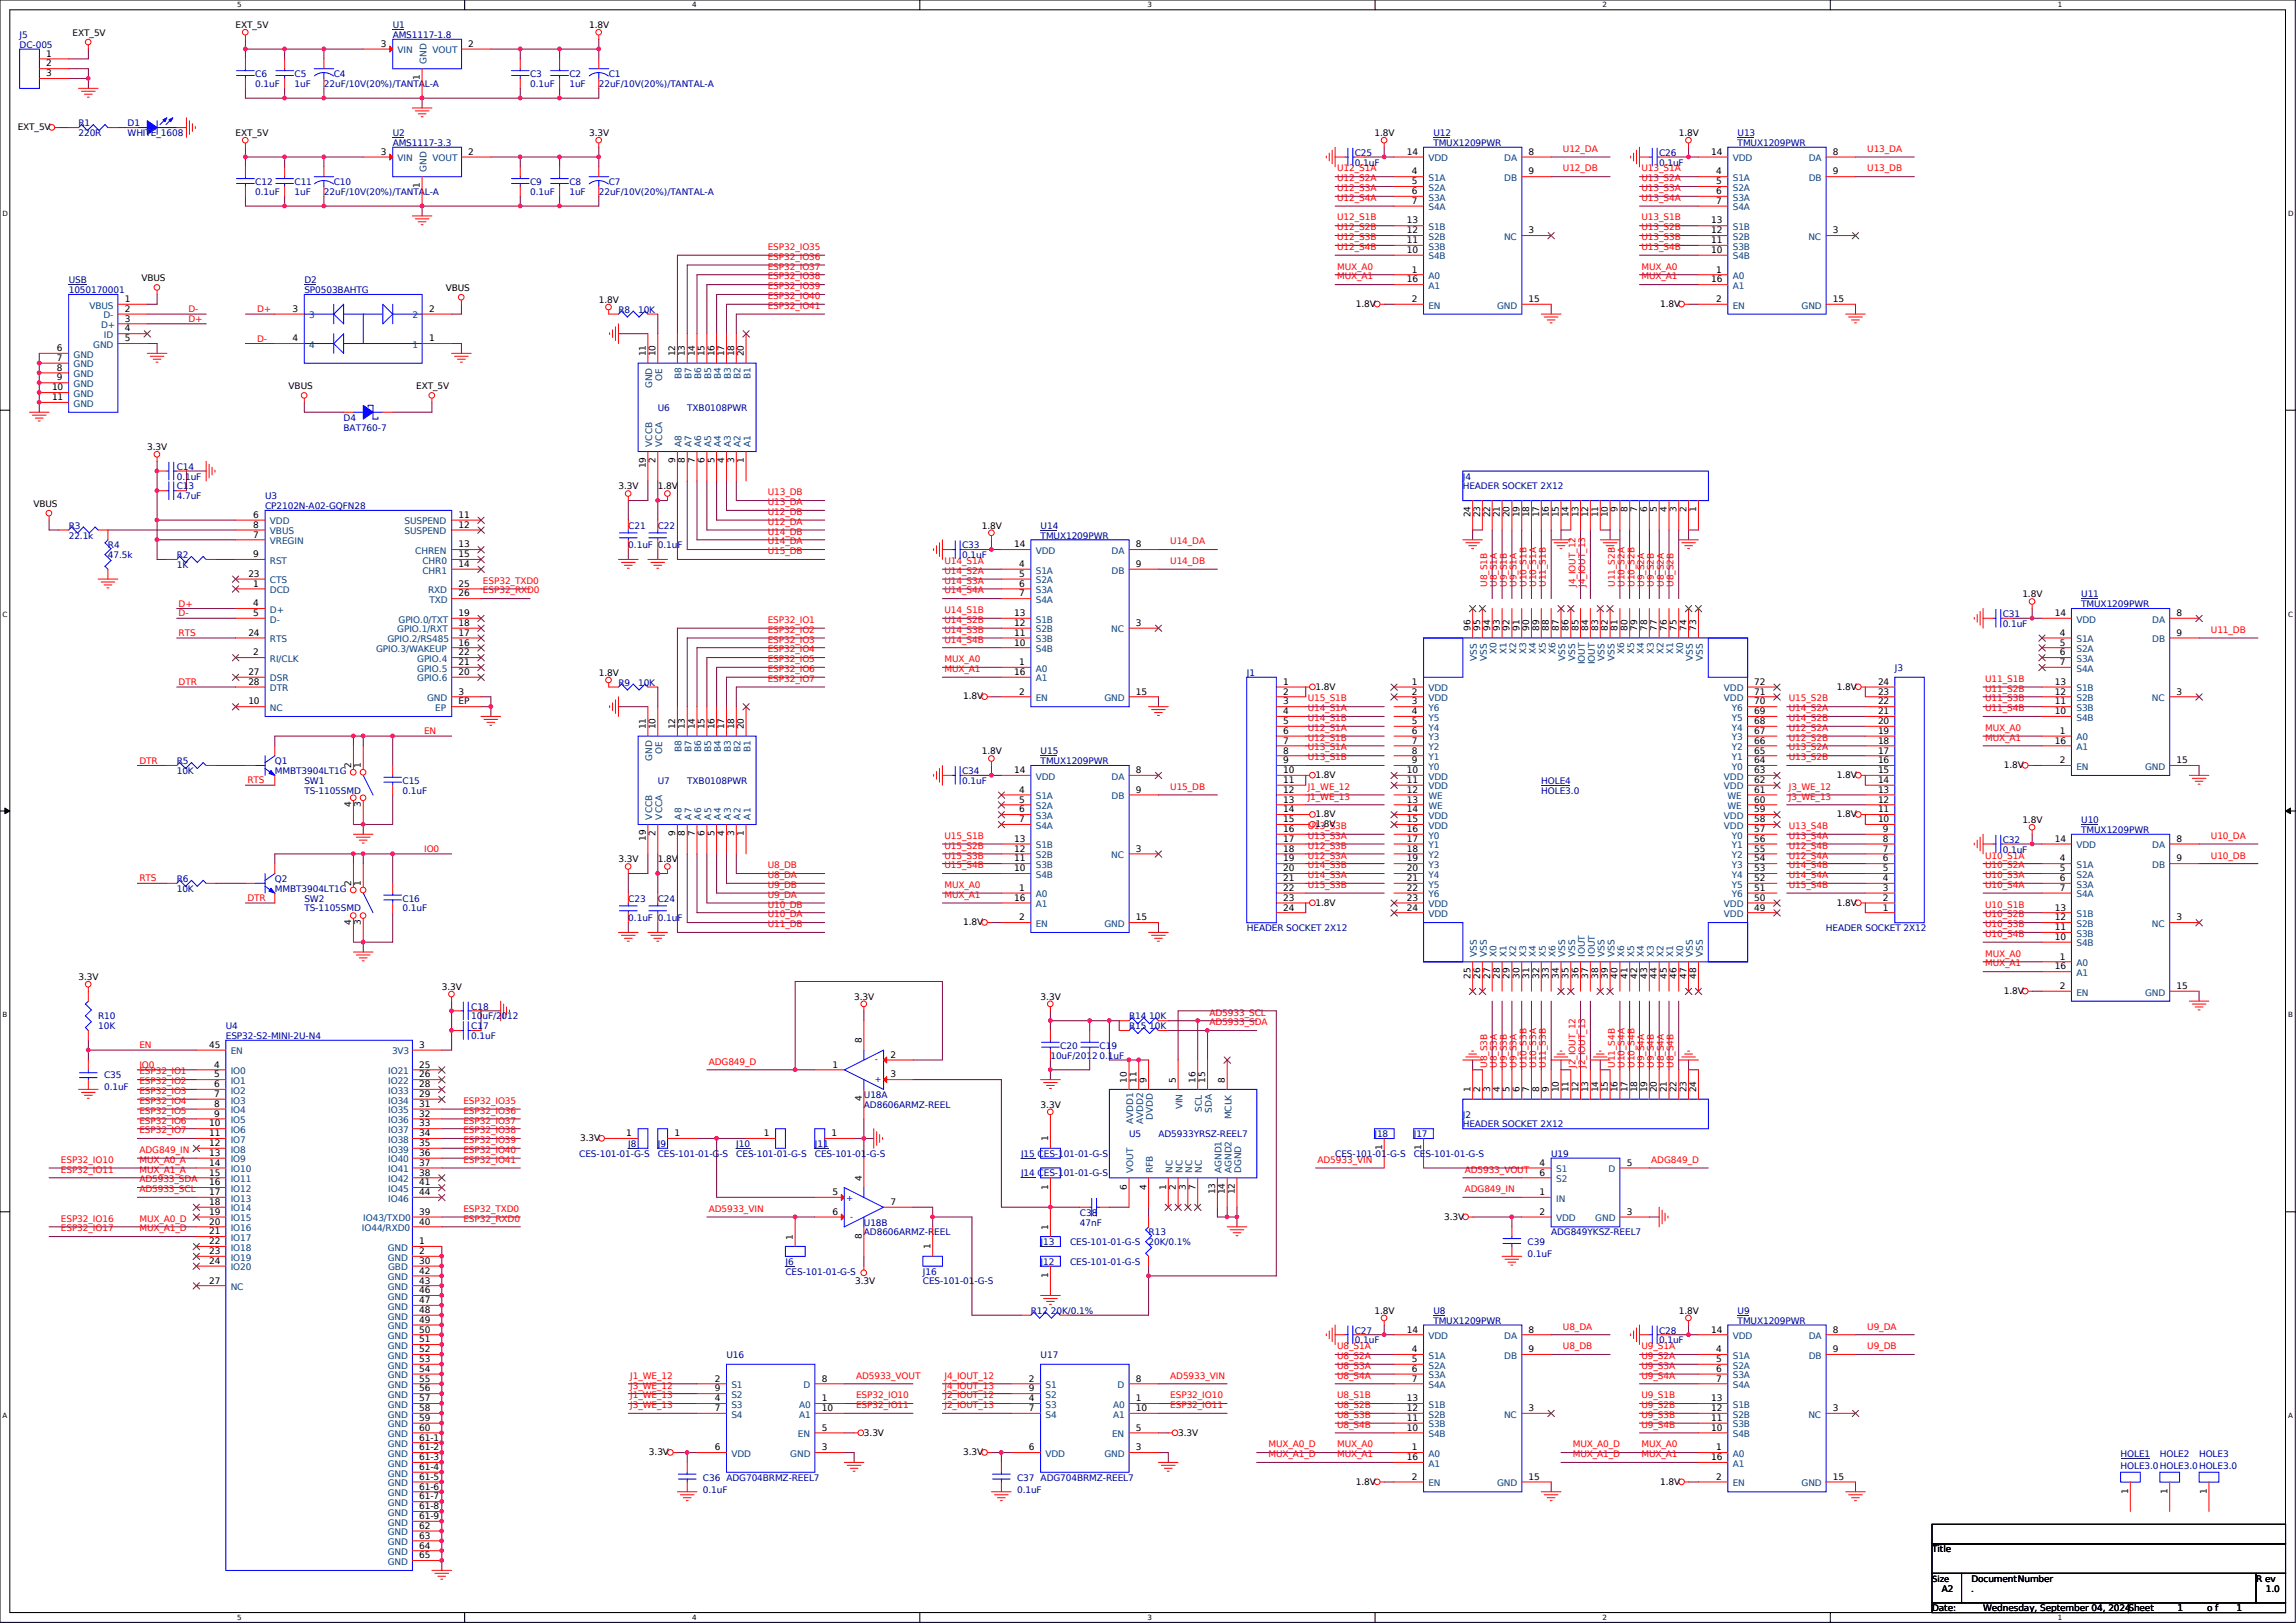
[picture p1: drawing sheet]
<svg xmlns="http://www.w3.org/2000/svg" width="297mm" height="210mm" viewBox="0 0 297 210" stroke-linecap="round" stroke-linejoin="round" font-family="sans-serif">
<defs><g id="words">
<g font-size="1.2" fill="#000080">
<text x="2.5" y="4.9">J5</text>
<text x="50.8" y="3.6">U1</text>
<text x="50.8" y="4.9">AMS1117-1.8</text>
<text x="2.5" y="6.2">DC-005</text>
<text x="33" y="10">C6</text>
<text x="33" y="11.3">0.1uF</text>
<text x="38.1" y="10">C5</text>
<text x="38.1" y="11.3">1uF</text>
<text x="41.9" y="11.3">22uF/10V(20%)/TANTAL-A</text>
<text x="43.2" y="10">C4</text>
<text x="68.6" y="10">C3</text>
<text x="68.6" y="11.3">0.1uF</text>
<text x="73.7" y="10">C2</text>
<text x="73.7" y="11.3">1uF</text>
<text x="77.5" y="11.3">22uF/10V(20%)/TANTAL-A</text>
<text x="78.7" y="10">C1</text>
<text x="10.2" y="16.3">R1</text>
<text x="10.2" y="17.6">220R</text>
<text x="16.5" y="16.3">D1</text>
<text x="16.5" y="17.6">WHITE_1608</text>
<text x="50.8" y="17.6">U2</text>
<text x="185.4" y="17.6">U12</text>
<text x="224.8" y="17.6">U13</text>
<text x="33" y="24">C12</text>
<text x="38.1" y="24">C11</text>
<text x="43.2" y="24">C10</text>
<text x="50.8" y="18.9">AMS1117-3.3</text>
<text x="68.6" y="24">C9</text>
<text x="73.7" y="24">C8</text>
<text x="78.7" y="24">C7</text>
<text x="175.3" y="20.2">C25</text>
<text x="175.3" y="21.4">0.1uF</text>
<text x="185.4" y="18.9">TMUX1209PWR</text>
<text x="214.6" y="20.2">C26</text>
<text x="214.6" y="21.4">0.1uF</text>
<text x="224.8" y="18.9">TMUX1209PWR</text>
<text x="33" y="25.2">0.1uF</text>
<text x="38.1" y="25.2">1uF</text>
<text x="41.9" y="25.2">22uF/10V(20%)/TANTAL-A</text>
<text x="68.6" y="25.2">0.1uF</text>
<text x="73.7" y="25.2">1uF</text>
<text x="77.5" y="25.2">22uF/10V(20%)/TANTAL-A</text>
<text x="8.9" y="36.7">USB</text>
<text x="8.9" y="37.9">1050170001</text>
<text x="39.4" y="36.7">D2</text>
<text x="39.4" y="37.9">SP0503BAHTG</text>
<text x="80" y="40.5">R8</text>
<text x="82.5" y="40.5">10K</text>
<text x="85.1" y="53.2">U6</text>
<text x="88.9" y="53.2">TXB0108PWR</text>
<text x="44.4" y="54.4">D4</text>
<text x="44.4" y="55.7">BAT760-7</text>
<text x="22.9" y="63.3">C13</text>
<text x="22.9" y="64.6">4.7uF</text>
<text x="22.9" y="60.8">C14</text>
<text x="22.9" y="62.1">0.1uF</text>
<text x="34.3" y="64.6">U3</text>
<text x="34.3" y="65.9">CP2102N-A02-GQFN28</text>
<text x="189.2" y="62.1">J4</text>
<text x="189.2" y="63.3">HEADER SOCKET 2X12</text>
<text x="8.9" y="68.4">R3</text>
<text x="8.9" y="69.7">22.1k</text>
<text x="14" y="71">R4</text>
<text x="81.3" y="68.4">C21</text>
<text x="81.3" y="71">0.1uF 0.1uF</text>
<text x="85.1" y="68.4">C22</text>
<text x="124.5" y="71">C33</text>
<text x="134.6" y="68.4">U14</text>
<text x="134.6" y="69.7">TMUX1209PWR</text>
<text x="14" y="72.2">47.5k</text>
<text x="22.9" y="72.2">R2</text>
<text x="22.9" y="73.5">1K</text>
<text x="124.5" y="72.2">0.1uF</text>
<text x="269.2" y="77.3">U11</text>
<text x="259.1" y="79.8">C31</text>
<text x="259.1" y="81.1">0.1uF</text>
<text x="269.2" y="78.6">TMUX1209PWR</text>
<text x="80" y="88.7">R9</text>
<text x="82.5" y="88.7">10K</text>
<text x="161.3" y="87.5">J1</text>
<text x="245.1" y="86.8">J3</text>
<text x="22.9" y="98.9">R5</text>
<text x="22.9" y="100.2">10K</text>
<text x="35.6" y="98.9">Q1</text>
<text x="35.6" y="100.2">MMBT3904LT1G</text>
<text x="39.4" y="101.4">SW1</text>
<text x="52.1" y="101.4">C15</text>
<text x="85.1" y="101.4">U7</text>
<text x="88.9" y="101.4">TXB0108PWR</text>
<text x="124.5" y="100.2">C34</text>
<text x="124.5" y="101.4">0.1uF</text>
<text x="134.6" y="97.6">U15</text>
<text x="134.6" y="98.9">TMUX1209PWR</text>
<text x="199.4" y="101.4">HOLE4</text>
<text x="39.4" y="102.7">TS-1105SMD</text>
<text x="52.1" y="102.7">0.1uF</text>
<text x="199.4" y="102.7">HOLE3.0</text>
<text x="269.2" y="106.5">U10</text>
<text x="269.2" y="107.8">TMUX1209PWR</text>
<text x="259.1" y="109.1">C32</text>
<text x="259.1" y="110.3">0.1uF</text>
<text x="22.9" y="114.1">R6</text>
<text x="22.9" y="115.4">10K</text>
<text x="35.6" y="114.1">Q2</text>
<text x="35.6" y="115.4">MMBT3904LT1G</text>
<text x="39.4" y="116.7">SW2</text>
<text x="39.4" y="117.9">TS-1105SMD</text>
<text x="52.1" y="116.7">C16</text>
<text x="52.1" y="117.9">0.1uF</text>
<text x="81.3" y="116.7">C23</text>
<text x="81.3" y="119.2">0.1uF 0.1uF</text>
<text x="85.1" y="116.7">C24</text>
<text x="161.3" y="120.5">HEADER SOCKET 2X12</text>
<text x="236.2" y="120.5">HEADER SOCKET 2X12</text>
<text x="12.7" y="131.9">R10</text>
<text x="61" y="130.6">C18</text>
<text x="61" y="131.9">10uF/2012</text>
<text x="146" y="131.9">R14 10K</text>
<text x="12.7" y="133.2">10K</text>
<text x="29.2" y="133.2">U4</text>
<text x="29.2" y="134.5">ESP32-S2-MINI-2U-N4</text>
<text x="61" y="133.2">C17</text>
<text x="61" y="134.5">0.1uF</text>
<text x="135.9" y="137">10uF/2012</text>
<text x="137.2" y="135.7">C20</text>
<text x="142.2" y="135.7">C19</text>
<text x="142.2" y="137">0.1uF</text>
<text x="146" y="133.2">R15 10K</text>
<text x="13.5" y="139.5">C35</text>
<text x="13.5" y="141.1">0.1uF</text>
<text x="111.8" y="142.1">U18A</text>
<text x="111.8" y="143.3">AD8606ARMZ-REEL</text>
<text x="74.9" y="149.7">CES-101-01-G-S</text>
<text x="81.3" y="148.4">J8</text>
<text x="85.1" y="148.4">J9</text>
<text x="85.1" y="149.7">CES-101-01-G-S</text>
<text x="95.2" y="148.4">J10</text>
<text x="95.2" y="149.7">CES-101-01-G-S</text>
<text x="105.4" y="148.4">J11</text>
<text x="105.4" y="149.7">CES-101-01-G-S</text>
<text x="132.1" y="149.7">J15 CES-101-01-G-S</text>
<text x="146" y="147.2">U5</text>
<text x="149.9" y="147.2">AD5933YRSZ-REEL7</text>
<text x="172.7" y="149.7">CES-101-01-G-S</text>
<text x="177.8" y="147.2">J18</text>
<text x="182.9" y="147.2">J17</text>
<text x="182.9" y="149.7">CES-101-01-G-S</text>
<text x="189.2" y="144.6">J2</text>
<text x="189.2" y="145.9">HEADER SOCKET 2X12</text>
<text x="200.7" y="149.7">U19</text>
<text x="132.1" y="152.2">J14 CES-101-01-G-S</text>
<text x="111.8" y="158.6">U18B</text>
<text x="111.8" y="159.9">AD8606ARMZ-REEL</text>
<text x="134.6" y="161.1">J13</text>
<text x="138.4" y="161.1">CES-101-01-G-S</text>
<text x="139.7" y="157.3">C38</text>
<text x="139.7" y="158.6">47nF</text>
<text x="148.6" y="159.9">R13</text>
<text x="148.6" y="161.1">20K/0.1%</text>
<text x="197.6" y="161.1">C39</text>
<text x="200.7" y="159.9">ADG849YKSZ-REEL7</text>
<text x="101.6" y="163.7">J6</text>
<text x="101.6" y="164.9">CES-101-01-G-S</text>
<text x="119.4" y="164.9">J16</text>
<text x="119.4" y="166.2">CES-101-01-G-S</text>
<text x="134.6" y="163.7">J12</text>
<text x="138.4" y="163.7">CES-101-01-G-S</text>
<text x="197.6" y="162.7">0.1uF</text>
<text x="133.3" y="170">R12 20K/0.1%</text>
<text x="175.3" y="172.6">C27</text>
<text x="175.3" y="173.8">0.1uF</text>
<text x="185.4" y="170">U8</text>
<text x="185.4" y="171.3">TMUX1209PWR</text>
<text x="214.6" y="172.6">C28</text>
<text x="214.6" y="173.8">0.1uF</text>
<text x="224.8" y="170">U9</text>
<text x="224.8" y="171.3">TMUX1209PWR</text>
<text x="94" y="175.7">U16</text>
<text x="134.6" y="175.7">U17</text>
<text x="90.9" y="191.6">C36 ADG704BRMZ-REEL7</text>
<text x="131.6" y="191.6">C37 ADG704BRMZ-REEL7</text>
<text x="274.3" y="188.6">HOLE1</text>
<text x="274.3" y="190.1">HOLE3.0HOLE3.0HOLE3.0</text>
<text x="279.4" y="188.6">HOLE2</text>
<text x="284.5" y="188.6">HOLE3</text>
<text x="90.9" y="193.1">0.1uF</text>
<text x="131.6" y="193.1">0.1uF</text>
</g>
<g font-size="1.2">
<text x="9.4" y="4.7">EXT_5V</text>
<text x="30.5" y="3.6">EXT_5V</text>
<text x="76.2" y="3.6">1.8V</text>
<text x="6" y="7.3">1</text>
<text x="6" y="8.6">2</text>
<text x="6" y="9.9">3</text>
<text x="49.3" y="6.1">3</text>
<text x="54.3" y="10.4" transform="rotate(-90 54.3 10.4)">1</text>
<text x="60.6" y="6.1">2</text>
<text x="2.3" y="16.9">EXT_5V</text>
<text x="30.5" y="17.6">EXT_5V</text>
<text x="76.2" y="17.6">3.3V</text>
<text x="177.8" y="17.6">1.8V</text>
<text x="217.2" y="17.6">1.8V</text>
<text x="49.3" y="20">3</text>
<text x="60.6" y="20">2</text>
<text x="182" y="20">14</text>
<text x="182.6" y="22.6">4</text>
<text x="182.6" y="23.8">5</text>
<text x="197.7" y="20">8</text>
<text x="197.7" y="22.6">9</text>
<text x="221.4" y="20">14</text>
<text x="222" y="22.6">4</text>
<text x="222" y="23.8">5</text>
<text x="237.1" y="20">8</text>
<text x="237.1" y="22.6">9</text>
<text x="54.3" y="24.4" transform="rotate(-90 54.3 24.4)">1</text>
<text x="182" y="28.9">13</text>
<text x="182.6" y="25.1">6</text>
<text x="182.6" y="26.4">7</text>
<text x="221.4" y="28.9">13</text>
<text x="222" y="25.1">6</text>
<text x="222" y="26.4">7</text>
<text x="182" y="32.7">10</text>
<text x="182" y="31.5">11</text>
<text x="182" y="30.2">12</text>
<text x="182.6" y="35.3">1</text>
<text x="197.7" y="30.2">3</text>
<text x="221.4" y="32.7">10</text>
<text x="221.4" y="31.5">11</text>
<text x="221.4" y="30.2">12</text>
<text x="222" y="35.3">1</text>
<text x="237.1" y="30.2">3</text>
<text x="16.1" y="39.1">1</text>
<text x="16.1" y="40.3">2</text>
<text x="16.1" y="41.6">3</text>
<text x="18.3" y="36.4">VBUS</text>
<text x="37.8" y="40.3">3</text>
<text x="55.5" y="40.3">2</text>
<text x="57.7" y="37.7">VBUS</text>
<text x="77.5" y="39.2">1.8V</text>
<text x="175.4" y="39.7">1.8V</text>
<text x="182" y="36.5">16</text>
<text x="182.6" y="39.1">2</text>
<text x="197.7" y="39.1">15</text>
<text x="214.7" y="39.7">1.8V</text>
<text x="221.4" y="36.5">16</text>
<text x="222" y="39.1">2</text>
<text x="237.1" y="39.1">15</text>
<text x="7.4" y="45.4">6</text>
<text x="7.4" y="46.7">7</text>
<text x="7.4" y="48">8</text>
<text x="16.1" y="42.9">4</text>
<text x="16.1" y="44.2">5</text>
<text x="37.8" y="44.2">4</text>
<text x="55.5" y="44.2">1</text>
<text x="83.5" y="46.1" transform="rotate(-90 83.5 46.1)">11</text>
<text x="84.8" y="46.1" transform="rotate(-90 84.8 46.1)">10</text>
<text x="87.3" y="46.1" transform="rotate(-90 87.3 46.1)">12</text>
<text x="88.6" y="46.1" transform="rotate(-90 88.6 46.1)">13</text>
<text x="89.9" y="46.1" transform="rotate(-90 89.9 46.1)">14</text>
<text x="91.2" y="46.1" transform="rotate(-90 91.2 46.1)">15</text>
<text x="92.4" y="46.1" transform="rotate(-90 92.4 46.1)">16</text>
<text x="93.7" y="46.1" transform="rotate(-90 93.7 46.1)">17</text>
<text x="95" y="46.1" transform="rotate(-90 95 46.1)">18</text>
<text x="96.2" y="46.1" transform="rotate(-90 96.2 46.1)">20</text>
<text x="6.7" y="50.5">10</text>
<text x="6.7" y="51.8">11</text>
<text x="7.4" y="49.2">9</text>
<text x="37.3" y="50.4">VBUS</text>
<text x="53.9" y="50.4">EXT_5V</text>
<text x="19" y="58.3">3.3V</text>
<text x="84.8" y="59.9" transform="rotate(-90 84.8 59.9)">2</text>
<text x="87.3" y="59.9" transform="rotate(-90 87.3 59.9)">9</text>
<text x="88.6" y="59.9" transform="rotate(-90 88.6 59.9)">8</text>
<text x="89.9" y="59.9" transform="rotate(-90 89.9 59.9)">7</text>
<text x="91.2" y="59.9" transform="rotate(-90 91.2 59.9)">6</text>
<text x="92.4" y="59.9" transform="rotate(-90 92.4 59.9)">5</text>
<text x="93.7" y="59.9" transform="rotate(-90 93.7 59.9)">4</text>
<text x="95" y="59.9" transform="rotate(-90 95 59.9)">3</text>
<text x="96.2" y="59.9" transform="rotate(-90 96.2 59.9)">1</text>
<text x="4.3" y="65.6">VBUS</text>
<text x="80" y="63.3">3.3V</text>
<text x="83.5" y="60.6" transform="rotate(-90 83.5 60.6)">19</text>
<text x="85.1" y="63.3">1.8V</text>
<text x="32.8" y="67">6</text>
<text x="32.8" y="69.6">7</text>
<text x="32.8" y="68.3">8</text>
<text x="59.3" y="67">11</text>
<text x="59.3" y="68.3">12</text>
<text x="59.3" y="70.8">13</text>
<text x="127" y="68.4">1.8V</text>
<text x="131.2" y="70.8">14</text>
<text x="146.9" y="70.8">8</text>
<text x="190.2" y="66.9" transform="rotate(-90 190.2 66.9)">24</text>
<text x="191.5" y="66.9" transform="rotate(-90 191.5 66.9)">23</text>
<text x="192.8" y="66.9" transform="rotate(-90 192.8 66.9)">22</text>
<text x="194" y="66.9" transform="rotate(-90 194 66.9)">21</text>
<text x="195.3" y="66.9" transform="rotate(-90 195.3 66.9)">20</text>
<text x="196.6" y="66.9" transform="rotate(-90 196.6 66.9)">19</text>
<text x="197.8" y="66.9" transform="rotate(-90 197.8 66.9)">18</text>
<text x="199.1" y="66.9" transform="rotate(-90 199.1 66.9)">17</text>
<text x="200.4" y="66.9" transform="rotate(-90 200.4 66.9)">16</text>
<text x="201.6" y="66.9" transform="rotate(-90 201.6 66.9)">15</text>
<text x="202.9" y="66.9" transform="rotate(-90 202.9 66.9)">14</text>
<text x="204.2" y="66.9" transform="rotate(-90 204.2 66.9)">13</text>
<text x="205.5" y="66.9" transform="rotate(-90 205.5 66.9)">12</text>
<text x="206.7" y="66.9" transform="rotate(-90 206.7 66.9)">11</text>
<text x="208" y="66.9" transform="rotate(-90 208 66.9)">10</text>
<text x="209.3" y="66.3" transform="rotate(-90 209.3 66.3)">9</text>
<text x="210.5" y="66.3" transform="rotate(-90 210.5 66.3)">8</text>
<text x="211.8" y="66.3" transform="rotate(-90 211.8 66.3)">7</text>
<text x="213.1" y="66.3" transform="rotate(-90 213.1 66.3)">6</text>
<text x="214.3" y="66.3" transform="rotate(-90 214.3 66.3)">5</text>
<text x="215.6" y="66.3" transform="rotate(-90 215.6 66.3)">4</text>
<text x="216.9" y="66.3" transform="rotate(-90 216.9 66.3)">3</text>
<text x="218.2" y="66.3" transform="rotate(-90 218.2 66.3)">2</text>
<text x="219.4" y="66.3" transform="rotate(-90 219.4 66.3)">1</text>
<text x="32.1" y="74.6">23</text>
<text x="32.8" y="75.9">1</text>
<text x="32.8" y="72.1">9</text>
<text x="59.3" y="73.4">14</text>
<text x="59.3" y="72.1">15</text>
<text x="59.3" y="75.9">25</text>
<text x="59.3" y="77.2">26</text>
<text x="131.8" y="73.4">4</text>
<text x="131.8" y="74.6">5</text>
<text x="131.8" y="75.9">6</text>
<text x="131.8" y="77.2">7</text>
<text x="146.9" y="73.4">9</text>
<text x="261.6" y="77.3">1.8V</text>
<text x="32.1" y="82.3">24</text>
<text x="32.8" y="78.5">4</text>
<text x="32.8" y="79.7">5</text>
<text x="59.3" y="83.5">16</text>
<text x="59.3" y="82.3">17</text>
<text x="59.3" y="81">18</text>
<text x="59.3" y="79.7">19</text>
<text x="131.2" y="83.5">10</text>
<text x="131.2" y="82.3">11</text>
<text x="131.2" y="81">12</text>
<text x="131.2" y="79.7">13</text>
<text x="146.9" y="81">3</text>
<text x="190.2" y="81.7" transform="rotate(-90 190.2 81.7)">96</text>
<text x="191.5" y="81.7" transform="rotate(-90 191.5 81.7)">95</text>
<text x="192.8" y="81.7" transform="rotate(-90 192.8 81.7)">94</text>
<text x="194" y="81.7" transform="rotate(-90 194 81.7)">93</text>
<text x="195.3" y="81.7" transform="rotate(-90 195.3 81.7)">92</text>
<text x="196.6" y="81.7" transform="rotate(-90 196.6 81.7)">91</text>
<text x="197.8" y="81.7" transform="rotate(-90 197.8 81.7)">90</text>
<text x="199.1" y="81.7" transform="rotate(-90 199.1 81.7)">89</text>
<text x="200.4" y="81.7" transform="rotate(-90 200.4 81.7)">88</text>
<text x="201.6" y="81.7" transform="rotate(-90 201.6 81.7)">87</text>
<text x="202.9" y="81.7" transform="rotate(-90 202.9 81.7)">86</text>
<text x="204.2" y="81.7" transform="rotate(-90 204.2 81.7)">85</text>
<text x="205.5" y="81.7" transform="rotate(-90 205.5 81.7)">84</text>
<text x="206.7" y="81.7" transform="rotate(-90 206.7 81.7)">83</text>
<text x="208" y="81.7" transform="rotate(-90 208 81.7)">82</text>
<text x="209.3" y="81.7" transform="rotate(-90 209.3 81.7)">81</text>
<text x="210.5" y="81.7" transform="rotate(-90 210.5 81.7)">80</text>
<text x="211.8" y="81.7" transform="rotate(-90 211.8 81.7)">79</text>
<text x="213.1" y="81.7" transform="rotate(-90 213.1 81.7)">78</text>
<text x="214.3" y="81.7" transform="rotate(-90 214.3 81.7)">77</text>
<text x="215.6" y="81.7" transform="rotate(-90 215.6 81.7)">76</text>
<text x="216.9" y="81.7" transform="rotate(-90 216.9 81.7)">75</text>
<text x="218.2" y="81.7" transform="rotate(-90 218.2 81.7)">74</text>
<text x="219.4" y="81.7" transform="rotate(-90 219.4 81.7)">73</text>
<text x="265.8" y="79.7">14</text>
<text x="266.4" y="82.3">4</text>
<text x="266.4" y="83.5">5</text>
<text x="281.5" y="79.7">8</text>
<text x="281.5" y="82.3">9</text>
<text x="32.1" y="87.3">27</text>
<text x="32.1" y="88.6">28</text>
<text x="32.8" y="84.8">2</text>
<text x="59.3" y="89.9">3</text>
<text x="59.3" y="87.3">20</text>
<text x="59.3" y="86.1">21</text>
<text x="59.3" y="84.8">22</text>
<text x="77.5" y="87.5">1.8V</text>
<text x="131.2" y="87.3">16</text>
<text x="131.8" y="86.1">1</text>
<text x="131.8" y="89.9">2</text>
<text x="146.9" y="89.9">15</text>
<text x="166" y="88.6">1</text>
<text x="166" y="89.9">2</text>
<text x="170.2" y="89.2">1.8V</text>
<text x="182.6" y="88.6">1</text>
<text x="182.6" y="89.9">2</text>
<text x="226.9" y="89.9">71</text>
<text x="226.9" y="88.6">72</text>
<text x="237.6" y="89.2">1.8V</text>
<text x="242.9" y="89.9">23</text>
<text x="242.9" y="88.6">24</text>
<text x="265.8" y="89.9">12</text>
<text x="265.8" y="88.6">13</text>
<text x="266.4" y="84.8">6</text>
<text x="266.4" y="86.1">7</text>
<text x="281.5" y="89.9">3</text>
<text x="32.1" y="91.2">10</text>
<text x="59.3" y="91.2">EP</text>
<text x="83.5" y="94.4" transform="rotate(-90 83.5 94.4)">11</text>
<text x="84.8" y="94.4" transform="rotate(-90 84.8 94.4)">10</text>
<text x="87.3" y="94.4" transform="rotate(-90 87.3 94.4)">12</text>
<text x="88.6" y="94.4" transform="rotate(-90 88.6 94.4)">13</text>
<text x="89.9" y="94.4" transform="rotate(-90 89.9 94.4)">14</text>
<text x="91.2" y="94.4" transform="rotate(-90 91.2 94.4)">15</text>
<text x="92.4" y="94.4" transform="rotate(-90 92.4 94.4)">16</text>
<text x="93.7" y="94.4" transform="rotate(-90 93.7 94.4)">17</text>
<text x="95" y="94.4" transform="rotate(-90 95 94.4)">18</text>
<text x="96.2" y="94.4" transform="rotate(-90 96.2 94.4)">20</text>
<text x="124.6" y="90.5">1.8V</text>
<text x="166" y="91.2">3</text>
<text x="166" y="92.4">4</text>
<text x="166" y="93.7">5</text>
<text x="166" y="95">6</text>
<text x="182.6" y="91.2">3</text>
<text x="182.6" y="92.4">4</text>
<text x="182.6" y="93.7">5</text>
<text x="182.6" y="95">6</text>
<text x="226.9" y="95">67</text>
<text x="226.9" y="93.7">68</text>
<text x="226.9" y="92.4">69</text>
<text x="226.9" y="91.2">70</text>
<text x="242.9" y="95">19</text>
<text x="242.9" y="93.7">20</text>
<text x="242.9" y="92.4">21</text>
<text x="242.9" y="91.2">22</text>
<text x="265.8" y="92.4">10</text>
<text x="265.8" y="91.2">11</text>
<text x="266.4" y="95">1</text>
<text x="45.4" y="99.4" transform="rotate(-90 45.4 99.4)">2</text>
<text x="46.7" y="99.4" transform="rotate(-90 46.7 99.4)">1</text>
<text x="127" y="97.6">1.8V</text>
<text x="131.2" y="100">14</text>
<text x="146.9" y="100">8</text>
<text x="166" y="96.2">7</text>
<text x="166" y="97.5">8</text>
<text x="166" y="98.8">9</text>
<text x="166" y="100">10</text>
<text x="166" y="101.3">11</text>
<text x="170.2" y="100.7">1.8V</text>
<text x="182" y="100">10</text>
<text x="182" y="101.3">11</text>
<text x="182.6" y="96.2">7</text>
<text x="182.6" y="97.5">8</text>
<text x="182.6" y="98.8">9</text>
<text x="226.9" y="101.3">62</text>
<text x="226.9" y="100">63</text>
<text x="226.9" y="98.8">64</text>
<text x="226.9" y="97.5">65</text>
<text x="226.9" y="96.2">66</text>
<text x="237.6" y="100.7">1.8V</text>
<text x="242.9" y="101.3">14</text>
<text x="242.9" y="100">15</text>
<text x="242.9" y="98.8">16</text>
<text x="242.9" y="97.5">17</text>
<text x="242.9" y="96.2">18</text>
<text x="259.2" y="99.4">1.8V</text>
<text x="265.8" y="96.2">16</text>
<text x="266.4" y="98.8">2</text>
<text x="281.5" y="98.8">15</text>
<text x="45.4" y="104.4" transform="rotate(-90 45.4 104.4)">4</text>
<text x="46.7" y="104.4" transform="rotate(-90 46.7 104.4)">3</text>
<text x="131.8" y="102.6">4</text>
<text x="131.8" y="103.9">5</text>
<text x="131.8" y="105.1">6</text>
<text x="131.8" y="106.4">7</text>
<text x="146.9" y="102.6">9</text>
<text x="166" y="102.6">12</text>
<text x="166" y="103.9">13</text>
<text x="166" y="105.1">14</text>
<text x="166" y="106.4">15</text>
<text x="166" y="107.7">16</text>
<text x="170.2" y="105.8">1.8V</text>
<text x="170.2" y="107">1.8V</text>
<text x="182" y="102.6">12</text>
<text x="182" y="103.9">13</text>
<text x="182" y="105.1">14</text>
<text x="182" y="106.4">15</text>
<text x="182" y="107.7">16</text>
<text x="226.9" y="107.7">57</text>
<text x="226.9" y="106.4">58</text>
<text x="226.9" y="105.1">59</text>
<text x="226.9" y="103.9">60</text>
<text x="226.9" y="102.6">61</text>
<text x="237.6" y="105.8">1.8V</text>
<text x="242.9" y="106.4">10</text>
<text x="242.9" y="105.1">11</text>
<text x="242.9" y="103.9">12</text>
<text x="242.9" y="102.6">13</text>
<text x="243.6" y="107.7">9</text>
<text x="261.6" y="106.5">1.8V</text>
<text x="80" y="111.6">3.3V</text>
<text x="83.5" y="108.8" transform="rotate(-90 83.5 108.8)">19</text>
<text x="84.8" y="108.2" transform="rotate(-90 84.8 108.2)">2</text>
<text x="85.1" y="111.6">1.8V</text>
<text x="87.3" y="108.2" transform="rotate(-90 87.3 108.2)">9</text>
<text x="88.6" y="108.2" transform="rotate(-90 88.6 108.2)">8</text>
<text x="89.9" y="108.2" transform="rotate(-90 89.9 108.2)">7</text>
<text x="91.2" y="108.2" transform="rotate(-90 91.2 108.2)">6</text>
<text x="92.4" y="108.2" transform="rotate(-90 92.4 108.2)">5</text>
<text x="93.7" y="108.2" transform="rotate(-90 93.7 108.2)">4</text>
<text x="95" y="108.2" transform="rotate(-90 95 108.2)">3</text>
<text x="96.2" y="108.2" transform="rotate(-90 96.2 108.2)">1</text>
<text x="131.2" y="112.7">10</text>
<text x="131.2" y="111.5">11</text>
<text x="131.2" y="110.2">12</text>
<text x="131.2" y="108.9">13</text>
<text x="146.9" y="110.2">3</text>
<text x="166" y="108.9">17</text>
<text x="166" y="110.2">18</text>
<text x="166" y="111.5">19</text>
<text x="166" y="112.7">20</text>
<text x="182" y="108.9">17</text>
<text x="182" y="110.2">18</text>
<text x="182" y="111.5">19</text>
<text x="182" y="112.7">20</text>
<text x="226.9" y="112.7">53</text>
<text x="226.9" y="111.5">54</text>
<text x="226.9" y="110.2">55</text>
<text x="226.9" y="108.9">56</text>
<text x="243.6" y="112.7">5</text>
<text x="243.6" y="111.5">6</text>
<text x="243.6" y="110.2">7</text>
<text x="243.6" y="108.9">8</text>
<text x="265.8" y="108.9">14</text>
<text x="266.4" y="111.5">4</text>
<text x="266.4" y="112.7">5</text>
<text x="281.5" y="108.9">8</text>
<text x="281.5" y="111.5">9</text>
<text x="45.4" y="119.6" transform="rotate(-90 45.4 119.6)">4</text>
<text x="45.4" y="114.7" transform="rotate(-90 45.4 114.7)">2</text>
<text x="46.7" y="119.6" transform="rotate(-90 46.7 119.6)">3</text>
<text x="46.7" y="114.7" transform="rotate(-90 46.7 114.7)">1</text>
<text x="124.6" y="119.7">1.8V</text>
<text x="131.2" y="116.6">16</text>
<text x="131.8" y="115.3">1</text>
<text x="131.8" y="119.1">2</text>
<text x="146.9" y="119.1">15</text>
<text x="166" y="114">21</text>
<text x="166" y="115.3">22</text>
<text x="166" y="116.6">23</text>
<text x="166" y="117.8">24</text>
<text x="170.2" y="117.2">1.8V</text>
<text x="182" y="114">21</text>
<text x="182" y="115.3">22</text>
<text x="182" y="116.6">23</text>
<text x="182" y="117.8">24</text>
<text x="226.9" y="117.8">49</text>
<text x="226.9" y="116.6">50</text>
<text x="226.9" y="115.3">51</text>
<text x="226.9" y="114">52</text>
<text x="237.6" y="117.2">1.8V</text>
<text x="243.6" y="117.8">1</text>
<text x="243.6" y="116.6">2</text>
<text x="243.6" y="115.3">3</text>
<text x="243.6" y="114">4</text>
<text x="265.8" y="119.1">12</text>
<text x="265.8" y="117.8">13</text>
<text x="266.4" y="114">6</text>
<text x="266.4" y="115.3">7</text>
<text x="281.5" y="119.1">3</text>
<text x="265.8" y="121.6">10</text>
<text x="265.8" y="120.4">11</text>
<text x="265.8" y="125.4">16</text>
<text x="266.4" y="124.2">1</text>
<text x="10.2" y="126.8">3.3V</text>
<text x="57.1" y="128.1">3.3V</text>
<text x="110.5" y="129.4">3.3V</text>
<text x="134.6" y="129.4">3.3V</text>
<text x="190.2" y="126.6" transform="rotate(-90 190.2 126.6)">25</text>
<text x="191.5" y="126.6" transform="rotate(-90 191.5 126.6)">26</text>
<text x="192.8" y="126.6" transform="rotate(-90 192.8 126.6)">27</text>
<text x="194" y="126.6" transform="rotate(-90 194 126.6)">28</text>
<text x="195.3" y="126.6" transform="rotate(-90 195.3 126.6)">29</text>
<text x="196.6" y="126.6" transform="rotate(-90 196.6 126.6)">30</text>
<text x="197.8" y="126.6" transform="rotate(-90 197.8 126.6)">31</text>
<text x="199.1" y="126.6" transform="rotate(-90 199.1 126.6)">32</text>
<text x="200.4" y="126.6" transform="rotate(-90 200.4 126.6)">33</text>
<text x="201.6" y="126.6" transform="rotate(-90 201.6 126.6)">34</text>
<text x="202.9" y="126.6" transform="rotate(-90 202.9 126.6)">35</text>
<text x="204.2" y="126.6" transform="rotate(-90 204.2 126.6)">36</text>
<text x="205.5" y="126.6" transform="rotate(-90 205.5 126.6)">37</text>
<text x="206.7" y="126.6" transform="rotate(-90 206.7 126.6)">38</text>
<text x="208" y="126.6" transform="rotate(-90 208 126.6)">39</text>
<text x="209.3" y="126.6" transform="rotate(-90 209.3 126.6)">40</text>
<text x="210.5" y="126.6" transform="rotate(-90 210.5 126.6)">41</text>
<text x="211.8" y="126.6" transform="rotate(-90 211.8 126.6)">42</text>
<text x="213.1" y="126.6" transform="rotate(-90 213.1 126.6)">43</text>
<text x="214.3" y="126.6" transform="rotate(-90 214.3 126.6)">44</text>
<text x="215.6" y="126.6" transform="rotate(-90 215.6 126.6)">45</text>
<text x="216.9" y="126.6" transform="rotate(-90 216.9 126.6)">46</text>
<text x="218.2" y="126.6" transform="rotate(-90 218.2 126.6)">47</text>
<text x="219.4" y="126.6" transform="rotate(-90 219.4 126.6)">48</text>
<text x="259.2" y="128.6">1.8V</text>
<text x="266.4" y="128">2</text>
<text x="281.5" y="128">15</text>
<text x="27" y="135.6">45</text>
<text x="54.2" y="135.6">3</text>
<text x="111.5" y="135" transform="rotate(-90 111.5 135)">8</text>
<text x="115.2" y="136.9">2</text>
<text x="27.7" y="138.1">4</text>
<text x="27.7" y="139.4">5</text>
<text x="27.7" y="140.7">6</text>
<text x="27.7" y="142">7</text>
<text x="27.7" y="143.2">8</text>
<text x="54.2" y="138.1">25</text>
<text x="54.2" y="139.4">26</text>
<text x="54.2" y="140.7">28</text>
<text x="54.2" y="142">29</text>
<text x="54.2" y="143.2">31</text>
<text x="107.7" y="138.1">1</text>
<text x="111.5" y="142.5" transform="rotate(-90 111.5 142.5)">4</text>
<text x="115.2" y="139.4">3</text>
<text x="134.6" y="143.3">3.3V</text>
<text x="145.8" y="140.1" transform="rotate(-90 145.8 140.1)">10</text>
<text x="147" y="140.1" transform="rotate(-90 147 140.1)">11</text>
<text x="148.3" y="140.1" transform="rotate(-90 148.3 140.1)">9</text>
<text x="152.1" y="140.1" transform="rotate(-90 152.1 140.1)">5</text>
<text x="154.7" y="140.1" transform="rotate(-90 154.7 140.1)">16</text>
<text x="155.9" y="140.1" transform="rotate(-90 155.9 140.1)">15</text>
<text x="158.5" y="140.1" transform="rotate(-90 158.5 140.1)">8</text>
<text x="190.2" y="141.4" transform="rotate(-90 190.2 141.4)">1</text>
<text x="191.5" y="141.4" transform="rotate(-90 191.5 141.4)">2</text>
<text x="192.8" y="141.4" transform="rotate(-90 192.8 141.4)">3</text>
<text x="194" y="141.4" transform="rotate(-90 194 141.4)">4</text>
<text x="195.3" y="141.4" transform="rotate(-90 195.3 141.4)">5</text>
<text x="196.6" y="141.4" transform="rotate(-90 196.6 141.4)">6</text>
<text x="197.8" y="141.4" transform="rotate(-90 197.8 141.4)">7</text>
<text x="199.1" y="141.4" transform="rotate(-90 199.1 141.4)">8</text>
<text x="200.4" y="141.4" transform="rotate(-90 200.4 141.4)">9</text>
<text x="201.6" y="141.4" transform="rotate(-90 201.6 141.4)">10</text>
<text x="202.9" y="141.4" transform="rotate(-90 202.9 141.4)">11</text>
<text x="204.2" y="141.4" transform="rotate(-90 204.2 141.4)">12</text>
<text x="205.5" y="141.4" transform="rotate(-90 205.5 141.4)">13</text>
<text x="206.7" y="141.4" transform="rotate(-90 206.7 141.4)">14</text>
<text x="208" y="141.4" transform="rotate(-90 208 141.4)">15</text>
<text x="209.3" y="141.4" transform="rotate(-90 209.3 141.4)">16</text>
<text x="210.5" y="141.4" transform="rotate(-90 210.5 141.4)">17</text>
<text x="211.8" y="141.4" transform="rotate(-90 211.8 141.4)">18</text>
<text x="213.1" y="141.4" transform="rotate(-90 213.1 141.4)">19</text>
<text x="214.3" y="141.4" transform="rotate(-90 214.3 141.4)">20</text>
<text x="215.6" y="141.4" transform="rotate(-90 215.6 141.4)">21</text>
<text x="216.9" y="141.4" transform="rotate(-90 216.9 141.4)">22</text>
<text x="218.2" y="141.4" transform="rotate(-90 218.2 141.4)">23</text>
<text x="219.4" y="141.4" transform="rotate(-90 219.4 141.4)">24</text>
<text x="27" y="145.8">10</text>
<text x="27" y="147">11</text>
<text x="27" y="148.3">12</text>
<text x="27" y="149.6">13</text>
<text x="27.7" y="144.5">9</text>
<text x="54.2" y="144.5">32</text>
<text x="54.2" y="145.8">33</text>
<text x="54.2" y="147">34</text>
<text x="54.2" y="148.3">35</text>
<text x="54.2" y="149.6">36</text>
<text x="75.1" y="147.7">3.3V</text>
<text x="81" y="147">1</text>
<text x="87.3" y="147">1</text>
<text x="98.8" y="147">1</text>
<text x="107.6" y="147">1</text>
<text x="135.6" y="147.7" transform="rotate(-90 135.6 147.7)">1</text>
<text x="178.8" y="148.8" transform="rotate(-90 178.8 148.8)">1</text>
<text x="183.9" y="148.8" transform="rotate(-90 183.9 148.8)">1</text>
<text x="27" y="150.8">14</text>
<text x="27" y="152.1">15</text>
<text x="27" y="153.4">16</text>
<text x="27" y="154.7">17</text>
<text x="27" y="155.9">18</text>
<text x="54.2" y="150.8">37</text>
<text x="54.2" y="152.1">38</text>
<text x="54.2" y="153.4">41</text>
<text x="54.2" y="154.7">44</text>
<text x="107.7" y="154.7">5</text>
<text x="111.5" y="152.8" transform="rotate(-90 111.5 152.8)">4</text>
<text x="115.2" y="155.9">7</text>
<text x="135.6" y="153.9" transform="rotate(-90 135.6 153.9)">1</text>
<text x="145.8" y="153.9" transform="rotate(-90 145.8 153.9)">6</text>
<text x="148.3" y="153.9" transform="rotate(-90 148.3 153.9)">4</text>
<text x="150.8" y="153.9" transform="rotate(-90 150.8 153.9)">1</text>
<text x="152.1" y="153.9" transform="rotate(-90 152.1 153.9)">2</text>
<text x="153.4" y="153.9" transform="rotate(-90 153.4 153.9)">3</text>
<text x="154.7" y="153.9" transform="rotate(-90 154.7 153.9)">7</text>
<text x="157.2" y="154.6" transform="rotate(-90 157.2 154.6)">13</text>
<text x="158.5" y="154.6" transform="rotate(-90 158.5 154.6)">14</text>
<text x="159.7" y="154.6" transform="rotate(-90 159.7 154.6)">12</text>
<text x="199.1" y="154.7">1</text>
<text x="199.1" y="150.8">4</text>
<text x="199.1" y="152.1">6</text>
<text x="210.4" y="150.8">5</text>
<text x="27" y="157.2">19</text>
<text x="27" y="158.5">20</text>
<text x="27" y="159.7">21</text>
<text x="27" y="161">22</text>
<text x="54.2" y="161">1</text>
<text x="54.2" y="157.2">39</text>
<text x="54.2" y="158.5">40</text>
<text x="102.6" y="160.4" transform="rotate(-90 102.6 160.4)">1</text>
<text x="107.7" y="157.2">6</text>
<text x="111.5" y="160.3" transform="rotate(-90 111.5 160.3)">8</text>
<text x="120.4" y="161.7" transform="rotate(-90 120.4 161.7)">1</text>
<text x="135.6" y="159.1" transform="rotate(-90 135.6 159.1)">1</text>
<text x="186.8" y="157.8">3.3V</text>
<text x="199.1" y="157.2">2</text>
<text x="210.4" y="157.2">3</text>
<text x="27" y="162.3">23</text>
<text x="27" y="163.5">24</text>
<text x="27" y="166.1">27</text>
<text x="54.2" y="162.3">2</text>
<text x="54.2" y="163.5">30</text>
<text x="54.2" y="164.8">42</text>
<text x="54.2" y="166.1">43</text>
<text x="54.2" y="167.4">46</text>
<text x="110.6" y="166.2">3.3V</text>
<text x="135.6" y="165.4" transform="rotate(-90 135.6 165.4)">1</text>
<text x="54.2" y="168.6">47</text>
<text x="54.2" y="169.9">48</text>
<text x="54.2" y="171.2">49</text>
<text x="54.2" y="172.4">50</text>
<text x="54.2" y="173.7">51</text>
<text x="177.8" y="170">1.8V</text>
<text x="182" y="172.4">14</text>
<text x="197.7" y="172.4">8</text>
<text x="217.2" y="170">1.8V</text>
<text x="221.4" y="172.4">14</text>
<text x="237.1" y="172.4">8</text>
<text x="54.2" y="175">52</text>
<text x="54.2" y="176.2">53</text>
<text x="54.2" y="177.5">54</text>
<text x="54.2" y="178.8">55</text>
<text x="92.4" y="178.8">2</text>
<text x="106.3" y="178.8">8</text>
<text x="133.1" y="178.8">2</text>
<text x="146.9" y="178.8">8</text>
<text x="182.6" y="175">4</text>
<text x="182.6" y="176.2">5</text>
<text x="182.6" y="177.5">6</text>
<text x="182.6" y="178.8">7</text>
<text x="197.7" y="175">9</text>
<text x="222" y="175">4</text>
<text x="222" y="176.2">5</text>
<text x="222" y="177.5">6</text>
<text x="222" y="178.8">7</text>
<text x="237.1" y="175">9</text>
<text x="54.2" y="180.1">56</text>
<text x="54.2" y="181.3">57</text>
<text x="54.2" y="182.6">58</text>
<text x="54.2" y="183.9">59</text>
<text x="54.2" y="185.1">60</text>
<text x="92.4" y="181.3">4</text>
<text x="92.4" y="182.6">7</text>
<text x="92.4" y="180.1">9</text>
<text x="106.3" y="181.3">1</text>
<text x="106.3" y="185.1">5</text>
<text x="106.3" y="182.6">10</text>
<text x="111.8" y="185.8">3.3V</text>
<text x="133.1" y="181.3">4</text>
<text x="133.1" y="182.6">7</text>
<text x="133.1" y="180.1">9</text>
<text x="146.9" y="181.3">1</text>
<text x="146.9" y="185.1">5</text>
<text x="146.9" y="182.6">10</text>
<text x="152.4" y="185.8">3.3V</text>
<text x="182" y="185.1">10</text>
<text x="182" y="183.9">11</text>
<text x="182" y="182.6">12</text>
<text x="182" y="181.3">13</text>
<text x="197.7" y="182.6">3</text>
<text x="221.4" y="185.1">10</text>
<text x="221.4" y="183.9">11</text>
<text x="221.4" y="182.6">12</text>
<text x="221.4" y="181.3">13</text>
<text x="237.1" y="182.6">3</text>
<text x="54.2" y="186.4">61-1</text>
<text x="54.2" y="187.7">61-2</text>
<text x="54.2" y="188.9">61-3</text>
<text x="54.2" y="190.2">61-4</text>
<text x="54.2" y="191.5">61-5</text>
<text x="84" y="188.3">3.3V</text>
<text x="92.4" y="187.7">6</text>
<text x="106.3" y="187.7">3</text>
<text x="124.6" y="188.3">3.3V</text>
<text x="133.1" y="187.7">6</text>
<text x="146.9" y="187.7">3</text>
<text x="182" y="188.9">16</text>
<text x="182.6" y="187.7">1</text>
<text x="182.6" y="191.5">2</text>
<text x="197.7" y="191.5">15</text>
<text x="221.4" y="188.9">16</text>
<text x="222" y="187.7">1</text>
<text x="222" y="191.5">2</text>
<text x="237.1" y="191.5">15</text>
<text x="54.2" y="197.8">62</text>
<text x="54.2" y="192.8">61-6</text>
<text x="54.2" y="194">61-7</text>
<text x="54.2" y="195.3">61-8</text>
<text x="54.2" y="196.6">61-9</text>
<text x="175.4" y="192.1">1.8V</text>
<text x="214.7" y="192.1">1.8V</text>
<text x="275.3" y="193.3" transform="rotate(-90 275.3 193.3)">1</text>
<text x="280.4" y="193.3" transform="rotate(-90 280.4 193.3)">1</text>
<text x="285.5" y="193.3" transform="rotate(-90 285.5 193.3)">1</text>
<text x="54.2" y="199.1">63</text>
<text x="54.2" y="200.4">64</text>
<text x="54.2" y="201.6">65</text>
<text x="249.9" y="200.9">Title</text>
<text x="249.9" y="208.5">Date:</text>
<text x="251.2" y="206">A2</text>
<text x="255" y="206">.</text>
<text x="255" y="204.7">DocumentNumber</text>
<text x="256.5" y="208.5">Wednesday, September 04, 2024Sheet</text>
<text x="281.7" y="208.5">1</text>
<text x="285.5" y="208.5">o f</text>
<text x="289.3" y="208.5">1</text>
<text x="291.8" y="204.7">R ev</text>
<text x="293.1" y="206">1.0</text>
</g>
<g font-size="1.2" fill="#004080">
<text x="51.4" y="6.9">VIN</text>
<text x="55.2" y="8.3" transform="rotate(-90 55.2 8.3)">GND</text>
<text x="56" y="6.9">VOUT</text>
<text x="51.4" y="20.9">VIN</text>
<text x="55.2" y="22.2" transform="rotate(-90 55.2 22.2)">GND</text>
<text x="56" y="20.9">VOUT</text>
<text x="184.8" y="23.4">S1A</text>
<text x="184.8" y="20.9">VDD</text>
<text x="194.6" y="20.9">DA</text>
<text x="194.6" y="23.4">DB</text>
<text x="224.2" y="23.4">S1A</text>
<text x="224.2" y="20.9">VDD</text>
<text x="234" y="20.9">DA</text>
<text x="234" y="23.4">DB</text>
<text x="184.8" y="24.7">S2A</text>
<text x="184.8" y="26">S3A</text>
<text x="184.8" y="27.2">S4A</text>
<text x="184.8" y="29.8">S1B</text>
<text x="224.2" y="24.7">S2A</text>
<text x="224.2" y="26">S3A</text>
<text x="224.2" y="27.2">S4A</text>
<text x="224.2" y="29.8">S1B</text>
<text x="184.8" y="33.6">S4B</text>
<text x="184.8" y="32.3">S3B</text>
<text x="184.8" y="31">S2B</text>
<text x="194.6" y="31">NC</text>
<text x="224.2" y="33.6">S4B</text>
<text x="224.2" y="32.3">S3B</text>
<text x="224.2" y="31">S2B</text>
<text x="233.9" y="31">NC</text>
<text x="11.6" y="39.9">VBUS</text>
<text x="13.4" y="41.2">D-</text>
<text x="40" y="41.2">3</text>
<text x="53.3" y="41.2">2</text>
<text x="184.8" y="36.1">A0</text>
<text x="184.8" y="39.9">EN</text>
<text x="184.8" y="37.4">A1</text>
<text x="193.7" y="39.9">GND</text>
<text x="224.2" y="36.1">A0</text>
<text x="224.2" y="39.9">EN</text>
<text x="224.2" y="37.4">A1</text>
<text x="233" y="39.9">GND</text>
<text x="9.5" y="46.3">GND</text>
<text x="9.5" y="47.5">GND</text>
<text x="12.1" y="45">GND</text>
<text x="13.1" y="42.5">D+</text>
<text x="13.4" y="43.7">ID</text>
<text x="40" y="45">4</text>
<text x="53.3" y="45">1</text>
<text x="9.5" y="48.8">GND</text>
<text x="9.5" y="50.1">GND</text>
<text x="9.5" y="51.4">GND</text>
<text x="9.5" y="52.6">GND</text>
<text x="84.4" y="50.2" transform="rotate(-90 84.4 50.2)">GND</text>
<text x="85.6" y="49.3" transform="rotate(-90 85.6 49.3)">OE</text>
<text x="88.2" y="49" transform="rotate(-90 88.2 49)">B8</text>
<text x="89.4" y="49" transform="rotate(-90 89.4 49)">B7</text>
<text x="90.7" y="49" transform="rotate(-90 90.7 49)">B6</text>
<text x="92" y="49" transform="rotate(-90 92 49)">B5</text>
<text x="93.3" y="49" transform="rotate(-90 93.3 49)">B4</text>
<text x="94.5" y="49" transform="rotate(-90 94.5 49)">B3</text>
<text x="95.8" y="49" transform="rotate(-90 95.8 49)">B2</text>
<text x="97.1" y="49" transform="rotate(-90 97.1 49)">B1</text>
<text x="84.4" y="57.8" transform="rotate(-90 84.4 57.8)">VCCB</text>
<text x="85.6" y="57.8" transform="rotate(-90 85.6 57.8)">VCCA</text>
<text x="88.2" y="57.8" transform="rotate(-90 88.2 57.8)">A8</text>
<text x="89.4" y="57.8" transform="rotate(-90 89.4 57.8)">A7</text>
<text x="90.7" y="57.8" transform="rotate(-90 90.7 57.8)">A6</text>
<text x="92" y="57.8" transform="rotate(-90 92 57.8)">A5</text>
<text x="93.3" y="57.8" transform="rotate(-90 93.3 57.8)">A4</text>
<text x="94.5" y="57.8" transform="rotate(-90 94.5 57.8)">A3</text>
<text x="95.8" y="57.8" transform="rotate(-90 95.8 57.8)">A2</text>
<text x="97.1" y="57.8" transform="rotate(-90 97.1 57.8)">A1</text>
<text x="34.9" y="67.9">VDD</text>
<text x="34.9" y="70.4">VREGIN</text>
<text x="34.9" y="69.1">VBUS</text>
<text x="52.3" y="67.9">SUSPEND</text>
<text x="52.3" y="69.1">SUSPEND</text>
<text x="53.7" y="71.7">CHREN</text>
<text x="134" y="71.7">VDD</text>
<text x="143.8" y="71.7">DA</text>
<text x="34.9" y="76.8">DCD</text>
<text x="34.9" y="72.9">RST</text>
<text x="34.9" y="75.5">CTS</text>
<text x="54.6" y="74.2">CHR1</text>
<text x="54.6" y="72.9">CHR0</text>
<text x="55.4" y="76.8">RXD</text>
<text x="134" y="74.2">S1A</text>
<text x="134" y="75.5">S2A</text>
<text x="134" y="76.8">S3A</text>
<text x="143.8" y="74.2">DB</text>
<text x="34.9" y="79.3">D+</text>
<text x="34.9" y="80.6">D-</text>
<text x="34.9" y="83.1">RTS</text>
<text x="50.1" y="83.1">GPIO.2/RS485</text>
<text x="51.4" y="81.8">GPIO.1/RXT</text>
<text x="51.6" y="80.6">GPIO.0/TXT</text>
<text x="55.5" y="78">TXD</text>
<text x="134" y="78">S4A</text>
<text x="134" y="83.1">S3B</text>
<text x="134" y="81.8">S2B</text>
<text x="134" y="80.6">S1B</text>
<text x="143.8" y="81.8">NC</text>
<text x="268.6" y="83.1">S1A</text>
<text x="268.6" y="80.6">VDD</text>
<text x="278.4" y="80.6">DA</text>
<text x="278.4" y="83.1">DB</text>
<text x="34.9" y="85.6">RI/CLK</text>
<text x="34.9" y="88.2">DSR</text>
<text x="34.9" y="89.5">DTR</text>
<text x="48.6" y="84.4">GPIO.3/WAKEUP</text>
<text x="54" y="88.2">GPIO.6</text>
<text x="54" y="86.9">GPIO.5</text>
<text x="54" y="85.6">GPIO.4</text>
<text x="134" y="86.9">A0</text>
<text x="134" y="84.4">S4B</text>
<text x="134" y="88.2">A1</text>
<text x="184.8" y="89.5">VDD</text>
<text x="191.1" y="85.5" transform="rotate(-90 191.1 85.5)">VSS</text>
<text x="192.3" y="85.5" transform="rotate(-90 192.3 85.5)">VSS</text>
<text x="193.6" y="84.6" transform="rotate(-90 193.6 84.6)">X0</text>
<text x="194.9" y="84.6" transform="rotate(-90 194.9 84.6)">X1</text>
<text x="196.1" y="84.6" transform="rotate(-90 196.1 84.6)">X2</text>
<text x="197.4" y="84.6" transform="rotate(-90 197.4 84.6)">X3</text>
<text x="198.7" y="84.6" transform="rotate(-90 198.7 84.6)">X4</text>
<text x="199.9" y="84.6" transform="rotate(-90 199.9 84.6)">X5</text>
<text x="201.2" y="84.6" transform="rotate(-90 201.2 84.6)">X6</text>
<text x="202.5" y="85.5" transform="rotate(-90 202.5 85.5)">VSS</text>
<text x="203.8" y="85.5" transform="rotate(-90 203.8 85.5)">VSS</text>
<text x="205" y="86" transform="rotate(-90 205 86)">IOUT</text>
<text x="206.3" y="86" transform="rotate(-90 206.3 86)">IOUT</text>
<text x="207.6" y="85.5" transform="rotate(-90 207.6 85.5)">VSS</text>
<text x="208.8" y="85.5" transform="rotate(-90 208.8 85.5)">VSS</text>
<text x="210.1" y="84.6" transform="rotate(-90 210.1 84.6)">X6</text>
<text x="211.4" y="84.6" transform="rotate(-90 211.4 84.6)">X5</text>
<text x="212.6" y="84.6" transform="rotate(-90 212.6 84.6)">X4</text>
<text x="213.9" y="84.6" transform="rotate(-90 213.9 84.6)">X3</text>
<text x="215.2" y="84.6" transform="rotate(-90 215.2 84.6)">X2</text>
<text x="216.5" y="84.6" transform="rotate(-90 216.5 84.6)">X1</text>
<text x="217.7" y="84.6" transform="rotate(-90 217.7 84.6)">X0</text>
<text x="219" y="85.5" transform="rotate(-90 219 85.5)">VSS</text>
<text x="220.3" y="85.5" transform="rotate(-90 220.3 85.5)">VSS</text>
<text x="223" y="89.5">VDD</text>
<text x="268.6" y="84.4">S2A</text>
<text x="268.6" y="85.6">S3A</text>
<text x="268.6" y="86.9">S4A</text>
<text x="268.6" y="89.5">S1B</text>
<text x="34.9" y="92">NC</text>
<text x="55.2" y="90.7">GND</text>
<text x="56.3" y="92">EP</text>
<text x="134" y="90.7">EN</text>
<text x="142.9" y="90.7">GND</text>
<text x="184.8" y="90.7">VDD</text>
<text x="184.8" y="92">Y6</text>
<text x="184.8" y="93.3">Y5</text>
<text x="184.8" y="94.5">Y4</text>
<text x="184.8" y="95.8">Y3</text>
<text x="223" y="90.7">VDD</text>
<text x="224" y="95.8">Y3</text>
<text x="224" y="94.5">Y4</text>
<text x="224" y="93.3">Y5</text>
<text x="224" y="92">Y6</text>
<text x="268.6" y="95.8">A0</text>
<text x="268.6" y="93.3">S4B</text>
<text x="268.6" y="92">S3B</text>
<text x="268.6" y="90.7">S2B</text>
<text x="278.4" y="90.7">NC</text>
<text x="84.4" y="98.5" transform="rotate(-90 84.4 98.5)">GND</text>
<text x="85.6" y="97.5" transform="rotate(-90 85.6 97.5)">OE</text>
<text x="88.2" y="97.3" transform="rotate(-90 88.2 97.3)">B8</text>
<text x="89.4" y="97.3" transform="rotate(-90 89.4 97.3)">B7</text>
<text x="90.7" y="97.3" transform="rotate(-90 90.7 97.3)">B6</text>
<text x="92" y="97.3" transform="rotate(-90 92 97.3)">B5</text>
<text x="93.3" y="97.3" transform="rotate(-90 93.3 97.3)">B4</text>
<text x="94.5" y="97.3" transform="rotate(-90 94.5 97.3)">B3</text>
<text x="95.8" y="97.3" transform="rotate(-90 95.8 97.3)">B2</text>
<text x="97.1" y="97.3" transform="rotate(-90 97.1 97.3)">B1</text>
<text x="134" y="100.9">VDD</text>
<text x="143.8" y="100.9">DA</text>
<text x="184.8" y="97.1">Y2</text>
<text x="184.8" y="98.3">Y1</text>
<text x="184.8" y="99.6">Y0</text>
<text x="184.8" y="100.9">VDD</text>
<text x="223" y="100.9">VDD</text>
<text x="224" y="99.6">Y0</text>
<text x="224" y="98.3">Y1</text>
<text x="224" y="97.1">Y2</text>
<text x="268.6" y="99.6">EN</text>
<text x="268.6" y="97.1">A1</text>
<text x="277.5" y="99.6">GND</text>
<text x="84.4" y="106" transform="rotate(-90 84.4 106)">VCCB</text>
<text x="85.6" y="106" transform="rotate(-90 85.6 106)">VCCA</text>
<text x="88.2" y="106" transform="rotate(-90 88.2 106)">A8</text>
<text x="89.4" y="106" transform="rotate(-90 89.4 106)">A7</text>
<text x="90.7" y="106" transform="rotate(-90 90.7 106)">A6</text>
<text x="92" y="106" transform="rotate(-90 92 106)">A5</text>
<text x="93.3" y="106" transform="rotate(-90 93.3 106)">A4</text>
<text x="94.5" y="106" transform="rotate(-90 94.5 106)">A3</text>
<text x="95.8" y="106" transform="rotate(-90 95.8 106)">A2</text>
<text x="97.1" y="106" transform="rotate(-90 97.1 106)">A1</text>
<text x="134" y="103.4">S1A</text>
<text x="134" y="104.7">S2A</text>
<text x="134" y="106">S3A</text>
<text x="134" y="107.2">S4A</text>
<text x="143.8" y="103.4">DB</text>
<text x="184.8" y="102.2">VDD</text>
<text x="184.8" y="103.4">WE</text>
<text x="184.8" y="104.7">WE</text>
<text x="184.8" y="106">VDD</text>
<text x="184.8" y="107.2">VDD</text>
<text x="223" y="107.2">VDD</text>
<text x="223" y="106">VDD</text>
<text x="223" y="102.2">VDD</text>
<text x="223.5" y="104.7">WE</text>
<text x="223.5" y="103.4">WE</text>
<text x="134" y="113.6">S4B</text>
<text x="134" y="112.3">S3B</text>
<text x="134" y="111">S2B</text>
<text x="134" y="109.8">S1B</text>
<text x="143.8" y="111">NC</text>
<text x="184.8" y="108.5">Y0</text>
<text x="184.8" y="109.8">Y1</text>
<text x="184.8" y="111">Y2</text>
<text x="184.8" y="112.3">Y3</text>
<text x="184.8" y="113.6">Y4</text>
<text x="224" y="113.6">Y4</text>
<text x="224" y="112.3">Y3</text>
<text x="224" y="111">Y2</text>
<text x="224" y="109.8">Y1</text>
<text x="224" y="108.5">Y0</text>
<text x="268.6" y="112.3">S1A</text>
<text x="268.6" y="113.6">S2A</text>
<text x="268.6" y="109.8">VDD</text>
<text x="278.4" y="109.8">DA</text>
<text x="278.4" y="112.3">DB</text>
<text x="134" y="116.1">A0</text>
<text x="134" y="119.9">EN</text>
<text x="134" y="117.4">A1</text>
<text x="142.9" y="119.9">GND</text>
<text x="184.8" y="114.9">Y5</text>
<text x="184.8" y="116.1">Y6</text>
<text x="184.8" y="117.4">VDD</text>
<text x="184.8" y="118.7">VDD</text>
<text x="223" y="118.7">VDD</text>
<text x="223" y="117.4">VDD</text>
<text x="224" y="116.1">Y6</text>
<text x="224" y="114.9">Y5</text>
<text x="268.6" y="114.9">S3A</text>
<text x="268.6" y="116.1">S4A</text>
<text x="268.6" y="119.9">S2B</text>
<text x="268.6" y="118.7">S1B</text>
<text x="278.4" y="119.9">NC</text>
<text x="191.1" y="123.8" transform="rotate(-90 191.1 123.8)">VSS</text>
<text x="192.3" y="123.8" transform="rotate(-90 192.3 123.8)">VSS</text>
<text x="193.6" y="123.8" transform="rotate(-90 193.6 123.8)">X0</text>
<text x="194.9" y="123.8" transform="rotate(-90 194.9 123.8)">X1</text>
<text x="196.1" y="123.8" transform="rotate(-90 196.1 123.8)">X2</text>
<text x="197.4" y="123.8" transform="rotate(-90 197.4 123.8)">X3</text>
<text x="198.7" y="123.8" transform="rotate(-90 198.7 123.8)">X4</text>
<text x="199.9" y="123.8" transform="rotate(-90 199.9 123.8)">X5</text>
<text x="201.2" y="123.8" transform="rotate(-90 201.2 123.8)">X6</text>
<text x="202.5" y="123.8" transform="rotate(-90 202.5 123.8)">VSS</text>
<text x="203.8" y="123.8" transform="rotate(-90 203.8 123.8)">VSS</text>
<text x="205" y="123.8" transform="rotate(-90 205 123.8)">IOUT</text>
<text x="206.3" y="123.8" transform="rotate(-90 206.3 123.8)">IOUT</text>
<text x="207.6" y="123.8" transform="rotate(-90 207.6 123.8)">VSS</text>
<text x="208.8" y="123.8" transform="rotate(-90 208.8 123.8)">VSS</text>
<text x="210.1" y="123.8" transform="rotate(-90 210.1 123.8)">X6</text>
<text x="211.4" y="123.8" transform="rotate(-90 211.4 123.8)">X5</text>
<text x="212.6" y="123.8" transform="rotate(-90 212.6 123.8)">X4</text>
<text x="213.9" y="123.8" transform="rotate(-90 213.9 123.8)">X3</text>
<text x="215.2" y="123.8" transform="rotate(-90 215.2 123.8)">X2</text>
<text x="216.5" y="123.8" transform="rotate(-90 216.5 123.8)">X1</text>
<text x="217.7" y="123.8" transform="rotate(-90 217.7 123.8)">X0</text>
<text x="219" y="123.8" transform="rotate(-90 219 123.8)">VSS</text>
<text x="220.3" y="123.8" transform="rotate(-90 220.3 123.8)">VSS</text>
<text x="268.6" y="125">A0</text>
<text x="268.6" y="122.5">S4B</text>
<text x="268.6" y="121.2">S3B</text>
<text x="268.6" y="128.8">EN</text>
<text x="268.6" y="126.3">A1</text>
<text x="277.5" y="128.8">GND</text>
<text x="29.8" y="136.4">EN</text>
<text x="50.7" y="136.4">3V3</text>
<text x="29.8" y="139">IO0</text>
<text x="29.8" y="140.3">IO1</text>
<text x="29.8" y="141.5">IO2</text>
<text x="29.8" y="142.8">IO3</text>
<text x="50.2" y="139">IO21</text>
<text x="50.2" y="140.3">IO22</text>
<text x="50.2" y="141.5">IO33</text>
<text x="50.2" y="142.8">IO34</text>
<text x="152.9" y="143.6" transform="rotate(-90 152.9 143.6)">VIN</text>
<text x="155.5" y="143.9" transform="rotate(-90 155.5 143.9)">SCL</text>
<text x="156.8" y="144" transform="rotate(-90 156.8 144)">SDA</text>
<text x="29.8" y="144.1">IO4</text>
<text x="29.8" y="145.3">IO5</text>
<text x="29.8" y="146.6">IO6</text>
<text x="29.8" y="147.9">IO7</text>
<text x="29.8" y="149.1">IO8</text>
<text x="50.2" y="144.1">IO35</text>
<text x="50.2" y="145.3">IO36</text>
<text x="50.2" y="146.6">IO37</text>
<text x="50.2" y="147.9">IO38</text>
<text x="50.2" y="149.1">IO39</text>
<text x="146.6" y="145.5" transform="rotate(-90 146.6 145.5)">AVDD1</text>
<text x="147.9" y="145.5" transform="rotate(-90 147.9 145.5)">AVDD2</text>
<text x="149.1" y="144.9" transform="rotate(-90 149.1 144.9)">DVDD</text>
<text x="159.3" y="144.8" transform="rotate(-90 159.3 144.8)">MCLK</text>
<text x="29.8" y="150.4">IO9</text>
<text x="29.8" y="151.7">IO10</text>
<text x="29.8" y="153">IO11</text>
<text x="29.8" y="154.2">IO12</text>
<text x="29.8" y="155.5">IO13</text>
<text x="50.2" y="150.4">IO40</text>
<text x="50.2" y="151.7">IO41</text>
<text x="50.2" y="153">IO42</text>
<text x="50.2" y="154.2">IO45</text>
<text x="50.2" y="155.5">IO46</text>
<text x="146.6" y="151.8" transform="rotate(-90 146.6 151.8)">VOUT</text>
<text x="149.1" y="151.8" transform="rotate(-90 149.1 151.8)">RFB</text>
<text x="151.7" y="151.8" transform="rotate(-90 151.7 151.8)">NC</text>
<text x="152.9" y="151.8" transform="rotate(-90 152.9 151.8)">NC</text>
<text x="154.2" y="151.8" transform="rotate(-90 154.2 151.8)">NC</text>
<text x="155.5" y="151.8" transform="rotate(-90 155.5 151.8)">NC</text>
<text x="158" y="151.8" transform="rotate(-90 158 151.8)">AGND1</text>
<text x="159.3" y="151.8" transform="rotate(-90 159.3 151.8)">AGND2</text>
<text x="160.6" y="151.8" transform="rotate(-90 160.6 151.8)">DGND</text>
<text x="201.3" y="155.5">IN</text>
<text x="201.3" y="151.7">S1</text>
<text x="201.3" y="153">S2</text>
<text x="208.1" y="151.7">D</text>
<text x="29.8" y="156.8">IO14</text>
<text x="29.8" y="158">IO15</text>
<text x="29.8" y="159.3">IO16</text>
<text x="29.8" y="160.6">IO17</text>
<text x="29.8" y="161.8">IO18</text>
<text x="46.8" y="159.3">IO44/RXD0</text>
<text x="47" y="158">IO43/TXD0</text>
<text x="50.2" y="161.8">GND</text>
<text x="201.3" y="158">VDD</text>
<text x="206.4" y="158">GND</text>
<text x="29.8" y="163.1">IO19</text>
<text x="29.8" y="164.4">IO20</text>
<text x="29.8" y="166.9">NC</text>
<text x="50.2" y="163.1">GND</text>
<text x="50.2" y="165.7">GND</text>
<text x="50.2" y="166.9">GND</text>
<text x="50.2" y="164.4">GBD</text>
<text x="50.2" y="168.2">GND</text>
<text x="50.2" y="169.5">GND</text>
<text x="50.2" y="170.7">GND</text>
<text x="50.2" y="172">GND</text>
<text x="50.2" y="173.3">GND</text>
<text x="184.8" y="173.3">VDD</text>
<text x="194.6" y="173.3">DA</text>
<text x="224.2" y="173.3">VDD</text>
<text x="234" y="173.3">DA</text>
<text x="50.2" y="174.5">GND</text>
<text x="50.2" y="175.8">GND</text>
<text x="50.2" y="177.1">GND</text>
<text x="50.2" y="178.4">GND</text>
<text x="50.2" y="179.6">GND</text>
<text x="94.6" y="179.6">S1</text>
<text x="103.9" y="179.6">D</text>
<text x="135.3" y="179.6">S1</text>
<text x="144.6" y="179.6">D</text>
<text x="184.8" y="175.8">S1A</text>
<text x="184.8" y="177.1">S2A</text>
<text x="184.8" y="178.4">S3A</text>
<text x="184.8" y="179.6">S4A</text>
<text x="194.6" y="175.8">DB</text>
<text x="224.2" y="175.8">S1A</text>
<text x="224.2" y="177.1">S2A</text>
<text x="224.2" y="178.4">S3A</text>
<text x="224.2" y="179.6">S4A</text>
<text x="234" y="175.8">DB</text>
<text x="50.2" y="180.9">GND</text>
<text x="50.2" y="182.2">GND</text>
<text x="50.2" y="183.4">GND</text>
<text x="50.2" y="184.7">GND</text>
<text x="50.2" y="186">GND</text>
<text x="94.6" y="182.2">S3</text>
<text x="94.6" y="183.4">S4</text>
<text x="94.6" y="180.9">S2</text>
<text x="103.2" y="186">EN</text>
<text x="103.4" y="182.2">A0</text>
<text x="103.4" y="183.4">A1</text>
<text x="135.3" y="182.2">S3</text>
<text x="135.3" y="183.4">S4</text>
<text x="135.3" y="180.9">S2</text>
<text x="143.9" y="186">EN</text>
<text x="144" y="182.2">A0</text>
<text x="144" y="183.4">A1</text>
<text x="184.8" y="186">S4B</text>
<text x="184.8" y="184.7">S3B</text>
<text x="184.8" y="183.4">S2B</text>
<text x="184.8" y="182.2">S1B</text>
<text x="194.6" y="183.4">NC</text>
<text x="224.2" y="186">S4B</text>
<text x="224.2" y="184.7">S3B</text>
<text x="224.2" y="183.4">S2B</text>
<text x="224.2" y="182.2">S1B</text>
<text x="233.9" y="183.4">NC</text>
<text x="50.2" y="187.3">GND</text>
<text x="50.2" y="188.5">GND</text>
<text x="50.2" y="189.8">GND</text>
<text x="50.2" y="191.1">GND</text>
<text x="94.6" y="188.5">VDD</text>
<text x="102.2" y="188.5">GND</text>
<text x="135.3" y="188.5">VDD</text>
<text x="142.9" y="188.5">GND</text>
<text x="184.8" y="188.5">A0</text>
<text x="184.8" y="189.8">A1</text>
<text x="224.2" y="188.5">A0</text>
<text x="224.2" y="189.8">A1</text>
<text x="50.2" y="192.3">GND</text>
<text x="50.2" y="193.6">GND</text>
<text x="50.2" y="194.9">GND</text>
<text x="50.2" y="196.1">GND</text>
<text x="50.2" y="197.4">GND</text>
<text x="184.8" y="192.3">EN</text>
<text x="193.7" y="192.3">GND</text>
<text x="224.2" y="192.3">EN</text>
<text x="233" y="192.3">GND</text>
<text x="50.2" y="198.7">GND</text>
<text x="50.2" y="200">GND</text>
<text x="50.2" y="201.2">GND</text>
<text x="50.2" y="202.5">GND</text>
</g>
<g font-size="1.2" fill="#f00">
<text x="173" y="22.2">U12_S1A</text>
<text x="173" y="23.5">U12_S2A</text>
<text x="202.2" y="19.6">U12_DA</text>
<text x="202.2" y="22.2">U12_DB</text>
<text x="212.3" y="22.2">U13_S1A</text>
<text x="212.3" y="23.5">U13_S2A</text>
<text x="241.6" y="19.6">U13_DA</text>
<text x="241.6" y="22.2">U13_DB</text>
<text x="173" y="24.7">U12_S3A</text>
<text x="173" y="26">U12_S4A</text>
<text x="173" y="28.5">U12_S1B</text>
<text x="173" y="29.8">U12_S2B</text>
<text x="212.3" y="24.7">U13_S3A</text>
<text x="212.3" y="26">U13_S4A</text>
<text x="212.3" y="28.5">U13_S1B</text>
<text x="212.3" y="29.8">U13_S2B</text>
<text x="99.3" y="32.3">ESP32_IO35</text>
<text x="99.3" y="33.6">ESP32_IO36</text>
<text x="99.3" y="34.9">ESP32_IO37</text>
<text x="173" y="31.1">U12_S3B</text>
<text x="173" y="32.3">U12_S4B</text>
<text x="173" y="34.9">MUX_A0</text>
<text x="212.3" y="31.1">U13_S3B</text>
<text x="212.3" y="32.3">U13_S4B</text>
<text x="212.3" y="34.9">MUX_A0</text>
<text x="24.4" y="40.4">D-</text>
<text x="24.4" y="41.7">D+</text>
<text x="33.3" y="40.4">D+</text>
<text x="99.3" y="36.2">ESP32_IO38</text>
<text x="99.3" y="37.4">ESP32_IO39</text>
<text x="99.3" y="38.7">ESP32_IO40</text>
<text x="99.3" y="40">ESP32_IO41</text>
<text x="173" y="36.2">MUX_A1</text>
<text x="212.3" y="36.2">MUX_A1</text>
<text x="33.3" y="44.2">D-</text>
<text x="99.3" y="65.4">U13_DA</text>
<text x="99.3" y="64.1">U13_DB</text>
<text x="99.3" y="71.7">U15_DB</text>
<text x="99.3" y="70.4">U14_DA</text>
<text x="99.3" y="69.2">U14_DB</text>
<text x="99.3" y="67.9">U12_DA</text>
<text x="99.3" y="66.6">U12_DB</text>
<text x="151.4" y="70.4">U14_DA</text>
<text x="62.5" y="75.5">ESP32_TXD0</text>
<text x="62.5" y="76.8">ESP32_RXD0</text>
<text x="122.2" y="73">U14_S1A</text>
<text x="122.2" y="74.3">U14_S2A</text>
<text x="122.2" y="75.5">U14_S3A</text>
<text x="122.2" y="76.8">U14_S4A</text>
<text x="151.4" y="73">U14_DB</text>
<text x="192.4" y="75.9" transform="rotate(-90 192.4 75.9)">U8_S1B</text>
<text x="193.6" y="75.9" transform="rotate(-90 193.6 75.9)">U8_S1A</text>
<text x="194.9" y="75.9" transform="rotate(-90 194.9 75.9)">U9_S1B</text>
<text x="196.2" y="75.9" transform="rotate(-90 196.2 75.9)">U9_S1A</text>
<text x="197.5" y="75.9" transform="rotate(-90 197.5 75.9)">U10_S1B</text>
<text x="198.7" y="75.9" transform="rotate(-90 198.7 75.9)">U10_S1A</text>
<text x="200" y="75.9" transform="rotate(-90 200 75.9)">U11_S1B</text>
<text x="203.8" y="75.9" transform="rotate(-90 203.8 75.9)">J4_IOUT_12</text>
<text x="205.1" y="75.9" transform="rotate(-90 205.1 75.9)">J4_IOUT_13</text>
<text x="208.9" y="75.9" transform="rotate(-90 208.9 75.9)">U11_S2B</text>
<text x="210.2" y="75.9" transform="rotate(-90 210.2 75.9)">U10_S2A</text>
<text x="211.4" y="75.9" transform="rotate(-90 211.4 75.9)">U10_S2B</text>
<text x="212.7" y="75.9" transform="rotate(-90 212.7 75.9)">U9_S2A</text>
<text x="214" y="75.9" transform="rotate(-90 214 75.9)">U9_S2B</text>
<text x="215.2" y="75.9" transform="rotate(-90 215.2 75.9)">U8_S2A</text>
<text x="216.5" y="75.9" transform="rotate(-90 216.5 75.9)">U8_S2B</text>
<text x="23.1" y="79.8">D-</text>
<text x="23.1" y="78.5">D+</text>
<text x="23.1" y="82.3">RTS</text>
<text x="99.3" y="80.6">ESP32_IO1</text>
<text x="99.3" y="81.9">ESP32_IO2</text>
<text x="99.3" y="83.1">ESP32_IO3</text>
<text x="122.2" y="79.3">U14_S1B</text>
<text x="122.2" y="80.6">U14_S2B</text>
<text x="122.2" y="81.9">U14_S3B</text>
<text x="122.2" y="83.1">U14_S4B</text>
<text x="286" y="81.9">U11_DB</text>
<text x="23.1" y="88.7">DTR</text>
<text x="99.3" y="84.4">ESP32_IO4</text>
<text x="99.3" y="85.7">ESP32_IO5</text>
<text x="99.3" y="87">ESP32_IO6</text>
<text x="99.3" y="88.2">ESP32_IO7</text>
<text x="122.2" y="85.7">MUX_A0</text>
<text x="122.2" y="87">MUX_A1</text>
<text x="256.8" y="88.2">U11_S1B</text>
<text x="256.8" y="89.5">U11_S2B</text>
<text x="54.9" y="95">EN</text>
<text x="169.2" y="90.8">U15_S1B</text>
<text x="169.2" y="92">U14_S1A</text>
<text x="169.2" y="93.3">U14_S1B</text>
<text x="169.2" y="94.6">U12_S1A</text>
<text x="169.2" y="95.8">U12_S1B</text>
<text x="231.4" y="95.8">U12_S2B</text>
<text x="231.4" y="94.6">U12_S2A</text>
<text x="231.4" y="93.3">U14_S2B</text>
<text x="231.4" y="92">U14_S2A</text>
<text x="231.4" y="90.8">U15_S2B</text>
<text x="256.8" y="90.8">U11_S3B</text>
<text x="256.8" y="92">U11_S4B</text>
<text x="256.8" y="94.6">MUX_A0</text>
<text x="256.8" y="95.8">MUX_A1</text>
<text x="18" y="98.8">DTR</text>
<text x="32" y="101.4">RTS</text>
<text x="169.2" y="97.1">U13_S1A</text>
<text x="169.2" y="98.4">U13_S1B</text>
<text x="231.4" y="98.4">U13_S2B</text>
<text x="231.4" y="97.1">U13_S2A</text>
<text x="151.4" y="102.2">U15_DB</text>
<text x="169.2" y="102.2">J1_WE_12</text>
<text x="169.2" y="103.5">J1_WE_13</text>
<text x="169.2" y="107.3">U13_S3B</text>
<text x="231.4" y="107.3">U13_S4B</text>
<text x="231.4" y="103.5">J3_WE_13</text>
<text x="231.4" y="102.2">J3_WE_12</text>
<text x="54.9" y="110.2">IO0</text>
<text x="99.3" y="113.6">U8_DA</text>
<text x="99.3" y="112.4">U8_DB</text>
<text x="122.2" y="108.6">U15_S1B</text>
<text x="122.2" y="109.8">U15_S2B</text>
<text x="122.2" y="111.1">U15_S3B</text>
<text x="122.2" y="112.4">U15_S4B</text>
<text x="169.2" y="108.6">U13_S3A</text>
<text x="169.2" y="109.8">U12_S3B</text>
<text x="169.2" y="111.1">U12_S3A</text>
<text x="169.2" y="112.4">U14_S3B</text>
<text x="169.2" y="113.6">U14_S3A</text>
<text x="231.4" y="113.6">U14_S4A</text>
<text x="231.4" y="112.4">U14_S4B</text>
<text x="231.4" y="111.1">U12_S4A</text>
<text x="231.4" y="109.8">U12_S4B</text>
<text x="231.4" y="108.6">U13_S4A</text>
<text x="256.8" y="111.1">U10_S1A</text>
<text x="256.8" y="112.4">U10_S2A</text>
<text x="256.8" y="113.6">U10_S3A</text>
<text x="286" y="108.6">U10_DA</text>
<text x="286" y="111.1">U10_DB</text>
<text x="18" y="114.1">RTS</text>
<text x="32" y="116.6">DTR</text>
<text x="99.3" y="120">U11_DB</text>
<text x="99.3" y="118.7">U10_DA</text>
<text x="99.3" y="117.4">U10_DB</text>
<text x="99.3" y="116.2">U9_DA</text>
<text x="99.3" y="114.9">U9_DB</text>
<text x="122.2" y="114.9">MUX_A0</text>
<text x="122.2" y="116.2">MUX_A1</text>
<text x="169.2" y="114.9">U15_S3B</text>
<text x="231.4" y="114.9">U15_S4B</text>
<text x="256.8" y="114.9">U10_S4A</text>
<text x="256.8" y="117.4">U10_S1B</text>
<text x="256.8" y="118.7">U10_S2B</text>
<text x="256.8" y="120">U10_S3B</text>
<text x="256.8" y="123.8">MUX_A0</text>
<text x="256.8" y="125.1">MUX_A1</text>
<text x="256.8" y="121.3">U10_S4B</text>
<text x="156.5" y="131.4">AD5933_SCL</text>
<text x="18" y="135.6">EN</text>
<text x="91.7" y="137.8">ADG849_D</text>
<text x="156.5" y="132.7">AD5933_SDA</text>
<text x="18" y="142.8">ESP32_IO4</text>
<text x="18" y="141.6">ESP32_IO3</text>
<text x="18" y="140.3">ESP32_IO2</text>
<text x="18" y="139">ESP32_IO1</text>
<text x="18" y="138.2">IO0</text>
<text x="59.9" y="142.8">ESP32_IO35</text>
<text x="192.4" y="138.2" transform="rotate(-90 192.4 138.2)">U8_S3B</text>
<text x="193.6" y="138.2" transform="rotate(-90 193.6 138.2)">U8_S3A</text>
<text x="194.9" y="138.2" transform="rotate(-90 194.9 138.2)">U9_S3B</text>
<text x="196.2" y="138.2" transform="rotate(-90 196.2 138.2)">U9_S3A</text>
<text x="197.5" y="138.2" transform="rotate(-90 197.5 138.2)">U10_S3B</text>
<text x="198.7" y="138.2" transform="rotate(-90 198.7 138.2)">U10_S3A</text>
<text x="200" y="138.2" transform="rotate(-90 200 138.2)">U11_S3B</text>
<text x="203.8" y="138.2" transform="rotate(-90 203.8 138.2)">J2_IOUT_12</text>
<text x="205.1" y="138.2" transform="rotate(-90 205.1 138.2)">J2_IOUT_13</text>
<text x="208.9" y="138.2" transform="rotate(-90 208.9 138.2)">U11_S4B</text>
<text x="210.2" y="138.2" transform="rotate(-90 210.2 138.2)">U10_S4A</text>
<text x="211.4" y="138.2" transform="rotate(-90 211.4 138.2)">U10_S4B</text>
<text x="212.7" y="138.2" transform="rotate(-90 212.7 138.2)">U9_S4A</text>
<text x="214" y="138.2" transform="rotate(-90 214 138.2)">U9_S4B</text>
<text x="215.2" y="138.2" transform="rotate(-90 215.2 138.2)">U8_S4A</text>
<text x="216.5" y="138.2" transform="rotate(-90 216.5 138.2)">U8_S4B</text>
<text x="18" y="146.7">ESP32_IO7</text>
<text x="18" y="145.4">ESP32_IO6</text>
<text x="18" y="144.1">ESP32_IO5</text>
<text x="18" y="149.2">ADG849_IN</text>
<text x="59.9" y="144.1">ESP32_IO36</text>
<text x="59.9" y="145.4">ESP32_IO37</text>
<text x="59.9" y="146.7">ESP32_IO38</text>
<text x="59.9" y="147.9">ESP32_IO39</text>
<text x="59.9" y="149.2">ESP32_IO40</text>
<text x="7.9" y="151.7">ESP32_IO11</text>
<text x="7.9" y="150.5">ESP32_IO10</text>
<text x="18" y="153">AD5933_SDA</text>
<text x="18" y="154.3">AD5933_SCL</text>
<text x="18" y="151.7">MUX_A1_A</text>
<text x="18" y="150.5">MUX_A0_A</text>
<text x="59.9" y="150.5">ESP32_IO41</text>
<text x="170.4" y="150.5">AD5933_VIN</text>
<text x="189.5" y="154.3">ADG849_IN</text>
<text x="189.5" y="151.7">AD5933_VOUT</text>
<text x="213.6" y="150.5">ADG849_D</text>
<text x="7.9" y="158.1">ESP32_IO16</text>
<text x="7.9" y="159.4">ESP32_IO17</text>
<text x="18" y="158.1">MUX_A0_D</text>
<text x="18" y="159.4">MUX_A1_D</text>
<text x="59.9" y="158.1">ESP32_RXD0</text>
<text x="59.9" y="156.8">ESP32_TXD0</text>
<text x="91.7" y="156.8">AD5933_VIN</text>
<text x="202.2" y="172.1">U8_DA</text>
<text x="241.6" y="172.1">U9_DA</text>
<text x="81.5" y="178.4">J1_WE_12</text>
<text x="81.5" y="179.7">J3_WE_12</text>
<text x="110.7" y="178.4">AD5933_VOUT</text>
<text x="122.2" y="178.4">J4_IOUT_12</text>
<text x="122.2" y="179.7">J4_IOUT_13</text>
<text x="151.4" y="178.4">AD5933_VIN</text>
<text x="173" y="174.6">U8_S1A</text>
<text x="173" y="175.9">U8_S2A</text>
<text x="173" y="177.1">U8_S3A</text>
<text x="173" y="178.4">U8_S4A</text>
<text x="202.2" y="174.6">U8_DB</text>
<text x="212.3" y="174.6">U9_S1A</text>
<text x="212.3" y="175.9">U9_S2A</text>
<text x="212.3" y="177.1">U9_S3A</text>
<text x="212.3" y="178.4">U9_S4A</text>
<text x="241.6" y="174.6">U9_DB</text>
<text x="81.5" y="180.9">J1_WE_13</text>
<text x="81.5" y="182.2">J3_WE_13</text>
<text x="110.7" y="180.9">ESP32_IO10</text>
<text x="110.7" y="182.2">ESP32_IO11</text>
<text x="122.2" y="180.9">J2_IOUT_12</text>
<text x="122.2" y="182.2">J2_IOUT_13</text>
<text x="151.4" y="180.9">ESP32_IO10</text>
<text x="151.4" y="182.2">ESP32_IO11</text>
<text x="173" y="180.9">U8_S1B</text>
<text x="173" y="182.2">U8_S2B</text>
<text x="173" y="183.5">U8_S3B</text>
<text x="173" y="184.8">U8_S4B</text>
<text x="212.3" y="180.9">U9_S1B</text>
<text x="212.3" y="182.2">U9_S2B</text>
<text x="212.3" y="183.5">U9_S3B</text>
<text x="212.3" y="184.8">U9_S4B</text>
<text x="164.1" y="187.3">MUX_A0_D</text>
<text x="164.1" y="188.6">MUX_A1_D</text>
<text x="173" y="187.3">MUX_A0</text>
<text x="173" y="188.6">MUX_A1</text>
<text x="203.5" y="187.3">MUX_A0_D</text>
<text x="203.5" y="188.6">MUX_A1_D</text>
<text x="212.3" y="187.3">MUX_A0</text>
<text x="212.3" y="188.6">MUX_A1</text>
</g>
<g font-size="1.1" fill="#00f">
<text x="113.2" y="137.4">-</text>
<text x="113.2" y="140">+</text>
<text x="110.4" y="154.7" transform="rotate(-180 110.4 154.7)">+</text>
<text x="110.4" y="157.2" transform="rotate(-180 110.4 157.2)">-</text>
</g>
<text font-size="1.1" x="249.9" y="204.6">Size</text>
<g font-size=".9">
<text x="30.7" y=".9">5</text>
<text x="89.5" y=".9">4</text>
<text x="148.4" y=".9">3</text>
<text x="207.3" y=".9">2</text>
<text x="266.2" y=".9">1</text>
<text x=".3" y="28">D</text>
<text x="296" y="28">D</text>
<text x=".3" y="79.8">C</text>
<text x="296" y="79.8">C</text>
<text x=".3" y="131.7">B</text>
<text x="296" y="131.7">B</text>
<text x=".3" y="183.5">A</text>
<text x="296" y="183.5">A</text>
<text x="30.7" y="209.6">5</text>
<text x="89.5" y="209.6">4</text>
<text x="148.4" y="209.6">3</text>
<text x="207.3" y="209.6">2</text>
<text x="266.2" y="209.6">1</text>
</g>
</g></defs>
<path d="M0 0h296.9v209.9h-296.9zM1.3 1.3h294.4l-.1 207.4h-294.3z" fill="none" stroke="#000" stroke-width=".13"/>
<g fill="#fff">
<path d="M30.7 .1h.5v1.1h-.5z" fill-rule="evenodd"/>
<path d="M30.7 208.8h.5v1h-.5z" fill-rule="evenodd"/>
</g>
<path d="M60.1 0v1.3M60.1 208.7v1.2" fill="none" stroke="#000" stroke-width=".13"/>
<g fill="#fff">
<path d="M89.5 .1h.6v1.1h-.6z" fill-rule="evenodd"/>
<path d="M89.5 208.8h.6v1h-.6z" fill-rule="evenodd"/>
</g>
<path d="M119 0v1.3M119 208.7v1.2" fill="none" stroke="#000" stroke-width=".13"/>
<g fill="#fff">
<path d="M148.4 .1h.5v1.1h-.5z" fill-rule="evenodd"/>
<path d="M148.4 208.8h.5v1h-.5z" fill-rule="evenodd"/>
</g>
<path d="M177.9 0v1.3M177.9 208.7v1.2" fill="none" stroke="#000" stroke-width=".13"/>
<g fill="#fff">
<path d="M207.3 .1h.5v1.1h-.5z" fill-rule="evenodd"/>
<path d="M207.3 208.8h.5v1h-.5z" fill-rule="evenodd"/>
</g>
<path d="M236.8 0v1.3M236.8 208.7v1.2" fill="none" stroke="#000" stroke-width=".13"/>
<g fill="#fff">
<path d="M266.2 .1h.5v1.1h-.5z" fill-rule="evenodd"/>
<path d="M266.2 208.8h.5v1h-.5z" fill-rule="evenodd"/>
<path d="M.3 27.2h.7v1h-.7z" fill-rule="evenodd"/>
<path d="M296 27.2h.6v1h-.6z" fill-rule="evenodd"/>
<path d="M.3 79h.7v1h-.7z" fill-rule="evenodd"/>
<path d="M296 79h.6v1h-.6z" fill-rule="evenodd"/>
</g>
<path d="M0 53.1h1.3M295.6 53.1h1.3" fill="none" stroke="#000" stroke-width=".13"/>
<g fill="#fff">
<path d="M.3 130.9h.6v1h-.6z" fill-rule="evenodd"/>
<path d="M296 130.9h.6v1h-.6z" fill-rule="evenodd"/>
</g>
<path d="M0 104.9h1.3M.6 104.6l.7 .4-.7 .3zM295.6 105l.7-.4v.7zM295.6 104.9h1.3" fill="none" stroke="#000" stroke-width=".13"/>
<path d="M.6 104.6l.7 .4-.7 .3zM295.6 105l.7-.4v.7z" fill="#000"/>
<g fill="#fff">
<path d="M.3 182.7h.6v1h-.6z" fill-rule="evenodd"/>
<path d="M296 182.7h.5v1h-.5z" fill-rule="evenodd"/>
</g>
<path d="M0 156.8h1.3M295.6 156.8h1.3" fill="none" stroke="#000" stroke-width=".13"/>
<path d="M63.5 6.4h3.8" fill="none" stroke="#800040" stroke-width=".13"/>
<circle cx="67.3" cy="6.3" r=".24" fill="#f0f"/>
<circle cx="67.3" cy="6.3" r=".24" fill="none" stroke="#f0f" stroke-width=".13"/>
<path d="M67.3 6.4h10.2" fill="none" stroke="#800040" stroke-width=".13"/>
<circle cx="77.4" cy="6.3" r=".24" fill="#f0f"/>
<circle cx="77.4" cy="6.3" r=".24" fill="none" stroke="#f0f" stroke-width=".13"/>
<circle cx="72.4" cy="6.3" r=".24" fill="#f0f"/>
<circle cx="72.4" cy="6.3" r=".24" fill="none" stroke="#f0f" stroke-width=".13"/>
<path d="M67.3 12.7h-12.7v1.3M77.5 5.1v1.3" fill="none" stroke="#800040" stroke-width=".13"/>
<circle cx="67.3" cy="12.7" r=".24" fill="#f0f"/>
<circle cx="67.3" cy="12.7" r=".24" fill="none" stroke="#f0f" stroke-width=".13"/>
<circle cx="54.6" cy="12.7" r=".24" fill="#f0f"/>
<circle cx="54.6" cy="12.7" r=".24" fill="none" stroke="#f0f" stroke-width=".13"/>
<path d="M72.4 11.4v1.3h5.1v-1.3" fill="none" stroke="#800040" stroke-width=".13"/>
<circle cx="72.4" cy="12.7" r=".24" fill="#f0f"/>
<circle cx="72.4" cy="12.7" r=".24" fill="none" stroke="#f0f" stroke-width=".13"/>
<path d="M31.7 6.4h5.1M67.3 6.4v1.2M67.3 11.4v1.3h5.1M72.4 6.4v1.2M77.5 6.4v1.2" fill="none" stroke="#800040" stroke-width=".13"/>
<circle cx="31.7" cy="6.3" r=".24" fill="#f0f"/>
<circle cx="31.7" cy="6.3" r=".24" fill="none" stroke="#f0f" stroke-width=".13"/>
<path d="M31.7 5.1v1.3M36.8 11.4v1.3h5.1v-1.3" fill="none" stroke="#800040" stroke-width=".13"/>
<circle cx="41.9" cy="12.7" r=".24" fill="#f0f"/>
<circle cx="41.9" cy="12.7" r=".24" fill="none" stroke="#f0f" stroke-width=".13"/>
<circle cx="36.8" cy="12.7" r=".24" fill="#f0f"/>
<circle cx="36.8" cy="12.7" r=".24" fill="none" stroke="#f0f" stroke-width=".13"/>
<path d="M31.7 6.4v1.2M31.7 11.4v1.3h5.1M36.8 7.6v-1.2h5.1v1.2" fill="none" stroke="#800040" stroke-width=".13"/>
<circle cx="41.9" cy="6.3" r=".24" fill="#f0f"/>
<circle cx="41.9" cy="6.3" r=".24" fill="none" stroke="#f0f" stroke-width=".13"/>
<circle cx="36.8" cy="6.3" r=".24" fill="#f0f"/>
<circle cx="36.8" cy="6.3" r=".24" fill="none" stroke="#f0f" stroke-width=".13"/>
<path d="M41.9 6.4h5.1M41.9 12.7h12.7M63.5 20.3h8.9" fill="none" stroke="#800040" stroke-width=".13"/>
<path d="M67.1 20.1h.2h.2v.2v.2h-.2h-.2v-.2z" fill-rule="evenodd" fill="#f0f"/>
<path d="M67.1 20.1h.2h.2v.2v.2h-.2h-.2v-.2z" fill="none" stroke="#f0f" stroke-width=".13"/>
<path d="M72.4 20.3h5.1" fill="none" stroke="#800040" stroke-width=".13"/>
<path d="M77.3 20.1h.1h.2l.1 .2-.1 .2h-.2h-.1l-.1-.2z" fill-rule="evenodd" fill="#f0f"/>
<path d="M77.3 20.1h.1h.2l.1 .2-.1 .2h-.2h-.1l-.1-.2z" fill="none" stroke="#f0f" stroke-width=".13"/>
<path d="M72.2 20.1h.2h.1l.1 .2-.1 .2h-.1h-.2l-.1-.2z" fill-rule="evenodd" fill="#f0f"/>
<path d="M72.2 20.1h.2h.1l.1 .2-.1 .2h-.1h-.2l-.1-.2z" fill="none" stroke="#f0f" stroke-width=".13"/>
<path d="M77.5 19.1v1.2M54.6 26.7v1.2" fill="none" stroke="#800040" stroke-width=".13"/>
<circle cx="54.6" cy="26.7" r=".24" fill="#f0f"/>
<circle cx="54.6" cy="26.7" r=".24" fill="none" stroke="#f0f" stroke-width=".13"/>
<path d="M54.6 26.7h12.7" fill="none" stroke="#800040" stroke-width=".13"/>
<circle cx="67.3" cy="26.7" r=".24" fill="#f0f"/>
<circle cx="67.3" cy="26.7" r=".24" fill="none" stroke="#f0f" stroke-width=".13"/>
<path d="M72.4 25.4v1.3h5.1v-1.3" fill="none" stroke="#800040" stroke-width=".13"/>
<circle cx="72.4" cy="26.7" r=".24" fill="#f0f"/>
<circle cx="72.4" cy="26.7" r=".24" fill="none" stroke="#f0f" stroke-width=".13"/>
<path d="M31.7 20.3h5.1M67.3 20.3v1.3M67.3 25.4v1.3h5.1M72.4 20.3v1.3M77.5 20.3v1.3" fill="none" stroke="#800040" stroke-width=".13"/>
<circle cx="31.7" cy="20.3" r=".24" fill="#f0f"/>
<circle cx="31.7" cy="20.3" r=".24" fill="none" stroke="#f0f" stroke-width=".13"/>
<path d="M31.7 19.1v1.2M36.8 25.4v1.3h5.1v-1.3" fill="none" stroke="#800040" stroke-width=".13"/>
<circle cx="41.9" cy="26.7" r=".24" fill="#f0f"/>
<circle cx="41.9" cy="26.7" r=".24" fill="none" stroke="#f0f" stroke-width=".13"/>
<circle cx="36.8" cy="26.7" r=".24" fill="#f0f"/>
<circle cx="36.8" cy="26.7" r=".24" fill="none" stroke="#f0f" stroke-width=".13"/>
<path d="M31.7 20.3v1.3M31.7 25.4v1.3h5.1M36.8 21.6v-1.3h5.1v1.3" fill="none" stroke="#800040" stroke-width=".13"/>
<circle cx="41.9" cy="20.3" r=".24" fill="#f0f"/>
<circle cx="41.9" cy="20.3" r=".24" fill="none" stroke="#f0f" stroke-width=".13"/>
<circle cx="36.8" cy="20.3" r=".24" fill="#f0f"/>
<circle cx="36.8" cy="20.3" r=".24" fill="none" stroke="#f0f" stroke-width=".13"/>
<path d="M7.6 16.5h1.3M8.9 8.9h2.5v2.5M8.9 10.2h2.5M15.2 16.5h1.3M41.9 20.3h5.1M41.9 26.7h12.7" fill="none" stroke="#800040" stroke-width=".13"/>
<circle cx="11.4" cy="10.1" r=".24" fill="#f0f"/>
<circle cx="11.4" cy="10.1" r=".24" fill="none" stroke="#f0f" stroke-width=".13"/>
<path d="M11.4 6.4v1.2h-2.5M5.1 45.7v2.6" fill="none" stroke="#800040" stroke-width=".13"/>
<circle cx="5.1" cy="47" r=".24" fill="#f0f"/>
<circle cx="5.1" cy="47" r=".24" fill="none" stroke="#f0f" stroke-width=".13"/>
<path d="M5.1 48.3v1.2" fill="none" stroke="#800040" stroke-width=".13"/>
<circle cx="5.1" cy="49.5" r=".24" fill="#f0f"/>
<circle cx="5.1" cy="49.5" r=".24" fill="none" stroke="#f0f" stroke-width=".13"/>
<circle cx="5.1" cy="48.2" r=".24" fill="#f0f"/>
<circle cx="5.1" cy="48.2" r=".24" fill="none" stroke="#f0f" stroke-width=".13"/>
<path d="M5.1 49.5v1.3" fill="none" stroke="#800040" stroke-width=".13"/>
<circle cx="5.1" cy="50.8" r=".24" fill="#f0f"/>
<circle cx="5.1" cy="50.8" r=".24" fill="none" stroke="#f0f" stroke-width=".13"/>
<path d="M5.1 50.8v1.3" fill="none" stroke="#800040" stroke-width=".13"/>
<circle cx="5.1" cy="52.1" r=".24" fill="#f0f"/>
<circle cx="5.1" cy="52.1" r=".24" fill="none" stroke="#f0f" stroke-width=".13"/>
<g fill="none" stroke="#800040" stroke-width=".13">
<path d="M19 39.4h1.3M20.3 38.1v1.3M59.7 39.4v1.2h-1.3M5.1 52.1v1.2M19 40.6h7.7M19 44.5h1.3M19 41.9h7.7M20.3 44.5v1.2M31.7 40.6h3.9M31.7 44.5h3.9M58.4 44.5h1.3v1.2M20.3 63.5v3.8"/>
<path d="M26.7 61h-2.6v2.5"/>
</g>
<path d="M20.1 67.1h.2h.2v.2v.2h-.2h-.2v-.2z" fill-rule="evenodd" fill="#f0f"/>
<path d="M20.1 67.1h.2h.2v.2v.2h-.2h-.2v-.2z" fill="none" stroke="#f0f" stroke-width=".13"/>
<circle cx="20.3" cy="63.5" r=".24" fill="#f0f"/>
<circle cx="20.3" cy="63.5" r=".24" fill="none" stroke="#f0f" stroke-width=".13"/>
<path d="M20.3 61v2.5" fill="none" stroke="#800040" stroke-width=".13"/>
<path d="M20.1 60.8l.2-.1 .2 .1v.1v.2l-.2 .1-.2-.1v-.2z" fill-rule="evenodd" fill="#f0f"/>
<path d="M20.1 60.8l.2-.1 .2 .1v.1v.2l-.2 .1-.2-.1v-.2z" fill="none" stroke="#f0f" stroke-width=".13"/>
<path d="M30.5 67.3h-10.2v2.6" fill="none" stroke="#800040" stroke-width=".13"/>
<circle cx="20.3" cy="69.8" r=".24" fill="#f0f"/>
<circle cx="20.3" cy="69.8" r=".24" fill="none" stroke="#f0f" stroke-width=".13"/>
<path d="M6.3 67.3v1.3h1.3M14 68.6h16.5M22.9 78.7h7.6M30.5 69.9h-10.2v2.5M62.2 76.2h6.4M62.2 77.5h6.4M17.8 99.1h3.8M22.9 80h7.6M22.9 82.6h7.6M22.9 88.9h7.6M27.9 99.1h3.8M35.6 95.3h10.1" fill="none" stroke="#800040" stroke-width=".13"/>
<path d="M45.5 95.1l.2-.1 .2 .1v.1v.2l-.2 .1-.2-.1v-.2z" fill-rule="evenodd" fill="#f0f"/>
<path d="M45.5 95.1l.2-.1 .2 .1v.1v.2l-.2 .1-.2-.1v-.2z" fill="none" stroke="#f0f" stroke-width=".13"/>
<path d="M35.6 95.3v1.2M47 95.3v1.2M50.8 102.9v3.8h-3.8v1.3" fill="none" stroke="#800040" stroke-width=".13"/>
<circle cx="47" cy="106.7" r=".24" fill="#f0f"/>
<circle cx="47" cy="106.7" r=".24" fill="none" stroke="#f0f" stroke-width=".13"/>
<path d="M47 95.3h3.8v3.8" fill="none" stroke="#800040" stroke-width=".13"/>
<circle cx="47" cy="95.2" r=".24" fill="#f0f"/>
<circle cx="47" cy="95.2" r=".24" fill="none" stroke="#f0f" stroke-width=".13"/>
<path d="M50.8 95.3h7.6" fill="none" stroke="#800040" stroke-width=".13"/>
<path d="M50.6 95.1l.2-.1 .1 .1 .1 .1-.1 .2-.1 .1-.2-.1-.1-.2z" fill-rule="evenodd" fill="#f0f"/>
<path d="M50.6 95.1l.2-.1 .1 .1 .1 .1-.1 .2-.1 .1-.2-.1-.1-.2z" fill="none" stroke="#f0f" stroke-width=".13"/>
<path d="M17.8 114.3h3.8M27.9 114.3h3.8M35.6 110.5h10.1" fill="none" stroke="#800040" stroke-width=".13"/>
<path d="M45.5 110.3l.2-.1 .2 .1v.2v.1l-.2 .1-.2-.1v-.1z" fill-rule="evenodd" fill="#f0f"/>
<path d="M45.5 110.3l.2-.1 .2 .1v.2v.1l-.2 .1-.2-.1v-.1z" fill="none" stroke="#f0f" stroke-width=".13"/>
<path d="M35.6 110.5v1.3M50.8 118.1v3.8h-3.8v1.3M50.8 110.5v3.8M58.4 110.5h-11.4v1.3" fill="none" stroke="#800040" stroke-width=".13"/>
<path d="M50.6 110.3l.2-.1 .1 .1 .1 .2-.1 .1-.1 .1-.2-.1-.1-.1z" fill-rule="evenodd" fill="#f0f"/>
<path d="M50.6 110.3l.2-.1 .1 .1 .1 .2-.1 .1-.1 .1-.2-.1-.1-.1z" fill="none" stroke="#f0f" stroke-width=".13"/>
<path d="M63.5 91.4v1.3M31.7 101.6h3.9M31.7 116.8h3.9" fill="none" stroke="#800040" stroke-width=".13"/>
<circle cx="63.5" cy="91.4" r=".24" fill="#f0f"/>
<circle cx="63.5" cy="91.4" r=".24" fill="none" stroke="#f0f" stroke-width=".13"/>
<path d="M20.3 59.7v1.3M20.3 72.4h1.3M27.9 72.4h2.6M62.2 91.4h1.3M62.2 90.2h1.3M63.5 90.2v1.2M57.1 161.3v2.5" fill="none" stroke="#800040" stroke-width=".13"/>
<path d="M57 162.4l.1-.1 .2 .1 .1 .1-.1 .2-.2 .1-.1-.1-.1-.2z" fill-rule="evenodd" fill="#f0f"/>
<path d="M57 162.4l.1-.1 .2 .1 .1 .1-.1 .2-.2 .1-.1-.1-.1-.2z" fill="none" stroke="#f0f" stroke-width=".13"/>
<path d="M57.1 163.8v1.3" fill="none" stroke="#800040" stroke-width=".13"/>
<circle cx="57.1" cy="165.1" r=".24" fill="#f0f"/>
<circle cx="57.1" cy="165.1" r=".24" fill="none" stroke="#f0f" stroke-width=".13"/>
<circle cx="57.1" cy="163.8" r=".24" fill="#f0f"/>
<circle cx="57.1" cy="163.8" r=".24" fill="none" stroke="#f0f" stroke-width=".13"/>
<path d="M57.1 165.1v2.5" fill="none" stroke="#800040" stroke-width=".13"/>
<circle cx="57.1" cy="166.4" r=".24" fill="#f0f"/>
<circle cx="57.1" cy="166.4" r=".24" fill="none" stroke="#f0f" stroke-width=".13"/>
<path d="M57.1 167.6v1.3" fill="none" stroke="#800040" stroke-width=".13"/>
<circle cx="57.1" cy="168.9" r=".24" fill="#f0f"/>
<circle cx="57.1" cy="168.9" r=".24" fill="none" stroke="#f0f" stroke-width=".13"/>
<path d="M57 167.5l.1-.1 .2 .1 .1 .1-.1 .2-.2 .1-.1-.1-.1-.2z" fill-rule="evenodd" fill="#f0f"/>
<path d="M57 167.5l.1-.1 .2 .1 .1 .1-.1 .2-.2 .1-.1-.1-.1-.2z" fill="none" stroke="#f0f" stroke-width=".13"/>
<path d="M57.1 168.9v1.3" fill="none" stroke="#800040" stroke-width=".13"/>
<circle cx="57.1" cy="170.2" r=".24" fill="#f0f"/>
<circle cx="57.1" cy="170.2" r=".24" fill="none" stroke="#f0f" stroke-width=".13"/>
<path d="M57.1 170.2v2.5" fill="none" stroke="#800040" stroke-width=".13"/>
<path d="M57 172.5h.1h.2l.1 .2-.1 .2h-.2h-.1l-.1-.2z" fill-rule="evenodd" fill="#f0f"/>
<path d="M57 172.5h.1h.2l.1 .2-.1 .2h-.2h-.1l-.1-.2z" fill="none" stroke="#f0f" stroke-width=".13"/>
<circle cx="57.1" cy="171.4" r=".24" fill="#f0f"/>
<circle cx="57.1" cy="171.4" r=".24" fill="none" stroke="#f0f" stroke-width=".13"/>
<path d="M57.1 172.7v2.6" fill="none" stroke="#800040" stroke-width=".13"/>
<circle cx="57.1" cy="175.2" r=".24" fill="#f0f"/>
<circle cx="57.1" cy="175.2" r=".24" fill="none" stroke="#f0f" stroke-width=".13"/>
<circle cx="57.1" cy="174" r=".24" fill="#f0f"/>
<circle cx="57.1" cy="174" r=".24" fill="none" stroke="#f0f" stroke-width=".13"/>
<path d="M57.1 175.3v1.2" fill="none" stroke="#800040" stroke-width=".13"/>
<circle cx="57.1" cy="176.5" r=".24" fill="#f0f"/>
<circle cx="57.1" cy="176.5" r=".24" fill="none" stroke="#f0f" stroke-width=".13"/>
<path d="M57.1 176.5v2.6" fill="none" stroke="#800040" stroke-width=".13"/>
<path d="M57 178.9l.1-.1 .2 .1 .1 .1-.1 .2-.2 .1-.1-.1-.1-.2z" fill-rule="evenodd" fill="#f0f"/>
<path d="M57 178.9l.1-.1 .2 .1 .1 .1-.1 .2-.2 .1-.1-.1-.1-.2z" fill="none" stroke="#f0f" stroke-width=".13"/>
<path d="M57 177.6l.1-.1 .2 .1 .1 .2-.1 .1-.2 .1-.1-.1-.1-.1z" fill-rule="evenodd" fill="#f0f"/>
<path d="M57 177.6l.1-.1 .2 .1 .1 .2-.1 .1-.2 .1-.1-.1-.1-.1z" fill="none" stroke="#f0f" stroke-width=".13"/>
<path d="M57.1 179.1v1.2" fill="none" stroke="#800040" stroke-width=".13"/>
<circle cx="57.1" cy="180.3" r=".24" fill="#f0f"/>
<circle cx="57.1" cy="180.3" r=".24" fill="none" stroke="#f0f" stroke-width=".13"/>
<path d="M57.1 180.3v1.3" fill="none" stroke="#800040" stroke-width=".13"/>
<circle cx="57.1" cy="181.6" r=".24" fill="#f0f"/>
<circle cx="57.1" cy="181.6" r=".24" fill="none" stroke="#f0f" stroke-width=".13"/>
<path d="M57.1 181.6v2.6" fill="none" stroke="#800040" stroke-width=".13"/>
<circle cx="57.1" cy="182.9" r=".24" fill="#f0f"/>
<circle cx="57.1" cy="182.9" r=".24" fill="none" stroke="#f0f" stroke-width=".13"/>
<path d="M57.1 184.2v1.2" fill="none" stroke="#800040" stroke-width=".13"/>
<circle cx="57.1" cy="185.4" r=".24" fill="#f0f"/>
<circle cx="57.1" cy="185.4" r=".24" fill="none" stroke="#f0f" stroke-width=".13"/>
<path d="M57 184l.1-.1 .2 .1 .1 .1-.1 .2-.2 .1-.1-.1-.1-.2z" fill-rule="evenodd" fill="#f0f"/>
<path d="M57 184l.1-.1 .2 .1 .1 .1-.1 .2-.2 .1-.1-.1-.1-.2z" fill="none" stroke="#f0f" stroke-width=".13"/>
<path d="M57.1 185.4v1.3" fill="none" stroke="#800040" stroke-width=".13"/>
<circle cx="57.1" cy="186.7" r=".24" fill="#f0f"/>
<circle cx="57.1" cy="186.7" r=".24" fill="none" stroke="#f0f" stroke-width=".13"/>
<path d="M57.1 186.7v2.5" fill="none" stroke="#800040" stroke-width=".13"/>
<path d="M57 189h.1h.2l.1 .2-.1 .2-.2 .1-.1-.1-.1-.2z" fill-rule="evenodd" fill="#f0f"/>
<path d="M57 189h.1h.2l.1 .2-.1 .2-.2 .1-.1-.1-.1-.2z" fill="none" stroke="#f0f" stroke-width=".13"/>
<circle cx="57.1" cy="187.9" r=".24" fill="#f0f"/>
<circle cx="57.1" cy="187.9" r=".24" fill="none" stroke="#f0f" stroke-width=".13"/>
<path d="M57.1 189.2v2.6" fill="none" stroke="#800040" stroke-width=".13"/>
<circle cx="57.1" cy="191.8" r=".24" fill="#f0f"/>
<circle cx="57.1" cy="191.8" r=".24" fill="none" stroke="#f0f" stroke-width=".13"/>
<circle cx="57.1" cy="190.5" r=".24" fill="#f0f"/>
<circle cx="57.1" cy="190.5" r=".24" fill="none" stroke="#f0f" stroke-width=".13"/>
<path d="M57.1 191.8v2.5" fill="none" stroke="#800040" stroke-width=".13"/>
<path d="M57 194.1h.1h.2l.1 .2-.1 .2h-.2h-.1l-.1-.2z" fill-rule="evenodd" fill="#f0f"/>
<path d="M57 194.1h.1h.2l.1 .2-.1 .2h-.2h-.1l-.1-.2z" fill="none" stroke="#f0f" stroke-width=".13"/>
<circle cx="57.1" cy="193" r=".24" fill="#f0f"/>
<circle cx="57.1" cy="193" r=".24" fill="none" stroke="#f0f" stroke-width=".13"/>
<path d="M57.1 194.3v2.6" fill="none" stroke="#800040" stroke-width=".13"/>
<circle cx="57.1" cy="195.6" r=".24" fill="#f0f"/>
<circle cx="57.1" cy="195.6" r=".24" fill="none" stroke="#f0f" stroke-width=".13"/>
<path d="M57.1 196.9v1.2" fill="none" stroke="#800040" stroke-width=".13"/>
<circle cx="57.1" cy="198.1" r=".24" fill="#f0f"/>
<circle cx="57.1" cy="198.1" r=".24" fill="none" stroke="#f0f" stroke-width=".13"/>
<circle cx="57.1" cy="196.8" r=".24" fill="#f0f"/>
<circle cx="57.1" cy="196.8" r=".24" fill="none" stroke="#f0f" stroke-width=".13"/>
<path d="M57.1 198.1v2.6" fill="none" stroke="#800040" stroke-width=".13"/>
<circle cx="57.1" cy="200.6" r=".24" fill="#f0f"/>
<circle cx="57.1" cy="200.6" r=".24" fill="none" stroke="#f0f" stroke-width=".13"/>
<path d="M57 199.2l.1-.1 .2 .1 .1 .2-.1 .1-.2 .1-.1-.1-.1-.1z" fill-rule="evenodd" fill="#f0f"/>
<path d="M57 199.2l.1-.1 .2 .1 .1 .2-.1 .1-.2 .1-.1-.1-.1-.1z" fill="none" stroke="#f0f" stroke-width=".13"/>
<path d="M57.1 200.7v1.2" fill="none" stroke="#800040" stroke-width=".13"/>
<circle cx="57.1" cy="201.9" r=".24" fill="#f0f"/>
<circle cx="57.1" cy="201.9" r=".24" fill="none" stroke="#f0f" stroke-width=".13"/>
<path d="M58.4 130.8v2.6M64.8 130.8h-2.6v2.6M57.1 201.9v1.3" fill="none" stroke="#800040" stroke-width=".13"/>
<circle cx="58.4" cy="133.3" r=".24" fill="#f0f"/>
<circle cx="58.4" cy="133.3" r=".24" fill="none" stroke="#f0f" stroke-width=".13"/>
<path d="M58.2 130.6h.2h.2v.2v.2h-.2h-.2v-.2z" fill-rule="evenodd" fill="#f0f"/>
<path d="M58.2 130.6h.2h.2v.2v.2h-.2h-.2v-.2z" fill="none" stroke="#f0f" stroke-width=".13"/>
<g fill="none" stroke="#800040" stroke-width=".13">
<path d="M11.4 135.9h14M57.1 135.9h1.3M58.4 129.5v1.3M58.4 133.4v2.5M57.1 143.5h10.2M57.1 144.8h10.2M57.1 146.1h10.2M57.1 147.3h10.2M57.1 148.6h10.2M57.1 149.9h10.2M57.1 151.1h10.2M57.1 158.8h10.2"/>
<path d="M57.1 157.5h10.2"/>
</g>
<path d="M11.2 135.7l.2-.1 .2 .1 .1 .2-.1 .1-.2 .1-.2-.1v-.1z" fill-rule="evenodd" fill="#f0f"/>
<path d="M11.2 135.7l.2-.1 .2 .1 .1 .2-.1 .1-.2 .1-.2-.1v-.1z" fill="none" stroke="#f0f" stroke-width=".13"/>
<g fill="none" stroke="#800040" stroke-width=".13">
<path d="M81.3 71.1v1.3M83.8 62.2v2.6h-2.5v2.5M85.1 64.8h1.3M85.1 62.2v5.1M85.1 71.1v1.3M17.8 139.7h7.6M17.8 138.4h7.6M6.3 158.8h19.1M17.8 147.3h7.6M17.8 146.1h7.6M17.8 144.8h7.6M17.8 143.5h7.6"/>
<path d="M17.8 142.2h7.6M17.8 141h7.6M17.8 153.7h7.6M17.8 154.9h7.6M6.3 160h19.1"/>
</g>
<circle cx="85.1" cy="64.7" r=".24" fill="#f0f"/>
<circle cx="85.1" cy="64.7" r=".24" fill="none" stroke="#f0f" stroke-width=".13"/>
<g fill="none" stroke="#800040" stroke-width=".13">
<path d="M106.7 33h-19.1v10.2M106.7 34.3h-17.8v8.9M106.7 35.6h-16.5v7.6M106.7 36.8h-15.3v6.4M106.7 38.1h-14v5.1M106.7 39.4h-12.7v3.8M80 43.2h3.8M85.1 40.6v2.6M106.7 40.6h-11.5v2.6M87.6 62.2v10.2h19.1M88.9 62.2v8.9h17.8M90.2 62.2v7.7h16.5"/>
<path d="M91.4 62.2v6.4h15.3M92.7 62.2v5.1h14M94 62.2v3.8h12.7M95.2 62.2v2.6h11.5M85.1 110.5v2.5M85.1 119.4v1.3"/>
</g>
<circle cx="85.1" cy="113" r=".24" fill="#f0f"/>
<circle cx="85.1" cy="113" r=".24" fill="none" stroke="#f0f" stroke-width=".13"/>
<g fill="none" stroke="#800040" stroke-width=".13">
<path d="M179.1 19.1v1.2M176.5 20.3h3.8M200.7 39.4v1.2M200.7 20.3h7.6M200.7 22.9h7.6M80 91.4h3.8M85.1 88.9v2.5M106.7 81.3h-19.1v10.1M106.7 82.6h-17.8v8.8M106.7 83.8h-16.5v7.6M106.7 85.1h-15.3v6.3M106.7 86.4h-14v5"/>
<path d="M106.7 87.6h-12.7v3.8M106.7 88.9h-11.5v2.5M81.3 119.4v1.3M83.8 110.5v2.5h-2.5v2.6M86.4 113h-1.3v2.6M87.6 110.5v10.2h19.1M88.9 110.5v8.9h17.8M90.2 110.5v7.6h16.5M91.4 110.5v6.3h15.3M92.7 110.5v5.1h14M94 110.5v3.8h12.7M95.2 110.5v2.5h11.5"/>
</g>
<path d="M178.9 20.1h.1h.2l.1 .2-.1 .2h-.2h-.1l-.1-.2z" fill-rule="evenodd" fill="#f0f"/>
<path d="M178.9 20.1h.1h.2l.1 .2-.1 .2h-.2h-.1l-.1-.2z" fill="none" stroke="#f0f" stroke-width=".13"/>
<path d="M218.4 19.1v1.2h-2.5M179.1 39.4h1.2M240 39.4v1.2M240 20.3h7.6M240 22.9h7.6" fill="none" stroke="#800040" stroke-width=".13"/>
<circle cx="218.4" cy="20.3" r=".24" fill="#f0f"/>
<circle cx="218.4" cy="20.3" r=".24" fill="none" stroke="#f0f" stroke-width=".13"/>
<path d="M218.4 20.3h1.3M218.4 39.4h1.3M179.1 171.5v1.2M200.7 172.7h7.6M200.7 175.3h7.6M200.7 191.8v1.2" fill="none" stroke="#800040" stroke-width=".13"/>
<circle cx="179" cy="172.7" r=".24" fill="#f0f"/>
<circle cx="179" cy="172.7" r=".24" fill="none" stroke="#f0f" stroke-width=".13"/>
<g fill="none" stroke="#800040" stroke-width=".13">
<path d="M172.7 175.3h7.6M172.7 176.5h7.6M172.7 177.8h7.6M172.7 179.1h7.6M176.5 172.7h3.8M218.4 171.5v1.2M240 172.7h7.6M240 175.3h7.6M162.6 188h17.7M162.6 189.2h17.7M172.7 181.6h7.6M172.7 182.9h7.6"/>
<path d="M172.7 184.2h7.6M172.7 185.4h7.6M179.1 191.8h1.2M240 191.8v1.2"/>
</g>
<path d="M218.3 172.5h.1h.2l.1 .2-.1 .2h-.2h-.1l-.1-.2z" fill-rule="evenodd" fill="#f0f"/>
<path d="M218.3 172.5h.1h.2l.1 .2-.1 .2h-.2h-.1l-.1-.2z" fill="none" stroke="#f0f" stroke-width=".13"/>
<path d="M262.9 78.7v1.3M284.5 99.1v1.2M284.5 82.6h7.6M215.9 172.7h3.8M218.4 191.8h1.3" fill="none" stroke="#800040" stroke-width=".13"/>
<circle cx="262.9" cy="80" r=".24" fill="#f0f"/>
<circle cx="262.9" cy="80" r=".24" fill="none" stroke="#f0f" stroke-width=".13"/>
<path d="M260.3 80h3.9M262.9 99.1h1.3M262.9 108v1.2h-2.6M284.5 109.2h7.6M284.5 111.8h7.6M284.5 128.3v1.2" fill="none" stroke="#800040" stroke-width=".13"/>
<circle cx="262.9" cy="109.2" r=".24" fill="#f0f"/>
<circle cx="262.9" cy="109.2" r=".24" fill="none" stroke="#f0f" stroke-width=".13"/>
<path d="M128.3 69.9v1.2M149.9 71.1h7.6M149.9 73.7h7.6M149.9 90.2v1.2M262.9 109.2h1.3M262.9 128.3h1.3" fill="none" stroke="#800040" stroke-width=".13"/>
<circle cx="128.3" cy="71.1" r=".24" fill="#f0f"/>
<circle cx="128.3" cy="71.1" r=".24" fill="none" stroke="#f0f" stroke-width=".13"/>
<path d="M125.7 71.1h3.8M128.3 90.2h1.2M128.3 99.1v1.2h-2.6M149.9 119.4v1.3M149.9 102.9h7.6" fill="none" stroke="#800040" stroke-width=".13"/>
<circle cx="128.3" cy="100.3" r=".24" fill="#f0f"/>
<circle cx="128.3" cy="100.3" r=".24" fill="none" stroke="#f0f" stroke-width=".13"/>
<g fill="none" stroke="#800040" stroke-width=".13">
<path d="M172.7 22.9h7.6M172.7 24.1h7.6M172.7 25.4h7.6M172.7 26.7h7.6M172.7 29.2h7.6M172.7 30.5h7.6M172.7 31.8h7.6M172.7 33h7.6M172.7 35.6h7.6M172.7 36.8h7.6M212.1 22.9h7.6M212.1 24.1h7.6"/>
<path d="M212.1 25.4h7.6M212.1 26.7h7.6M212.1 29.2h7.6M212.1 30.5h7.6M212.1 31.8h7.6M212.1 33h7.6M212.1 35.6h7.6M212.1 36.8h7.6M39.4 52.1v1.2h5M55.9 52.1v1.2h-5.1M121.9 73.7h7.6M121.9 74.9h7.6"/>
<path d="M121.9 76.2h7.6M121.9 77.5h7.6M121.9 80h7.6M121.9 81.3h7.6M121.9 82.6h7.6M121.9 83.8h7.6M121.9 86.4h7.6M121.9 87.6h7.6M256.5 88.9h7.7M256.5 90.2h7.7M256.5 91.4h7.7M256.5 92.7h7.7"/>
<path d="M256.5 95.3h7.7M256.5 96.5h7.7M121.9 109.2h7.6M121.9 110.5h7.6M121.9 111.8h7.6M121.9 113h7.6M121.9 115.6h7.6M121.9 116.8h7.6M128.3 100.3h1.2M128.3 119.4h1.2M256.5 119.4h7.7M256.5 111.8h7.7"/>
<path d="M256.5 113h7.7M256.5 115.6h7.7M256.5 114.3h7.7M256.5 118.1h7.7M11.4 134.6v2.6M256.5 124.5h7.7M256.5 125.7h7.7M256.5 120.7h7.7M256.5 121.9h7.7M81.3 179.1h8.9M109.2 179.1h8.9M212.1 175.3h7.6"/>
<path d="M212.1 176.5h7.6M212.1 177.8h7.6M212.1 179.1h7.6M81.3 181.6h8.9M81.3 182.9h8.9M81.3 180.3h8.9M87.6 188h1.3M109.2 181.6h8.9M109.2 182.9h8.9M109.2 185.4h1.3M109.2 188h1.3v1.2M201.9 188h17.8"/>
<path d="M201.9 189.2h17.8M212.1 181.6h7.6M212.1 182.9h7.6M212.1 184.2h7.6M212.1 185.4h7.6"/>
</g>
<circle cx="88.9" cy="187.9" r=".24" fill="#f0f"/>
<circle cx="88.9" cy="187.9" r=".24" fill="none" stroke="#f0f" stroke-width=".13"/>
<path d="M121.9 179.1h8.9M149.9 179.1h8.8M90.2 188h-1.3v1.2M121.9 180.3h8.9M121.9 181.6h8.9M121.9 182.9h8.9M128.3 188h2.5M129.5 188v1.2M149.9 188h1.2v1.2M149.9 181.6h8.8M149.9 182.9h8.8M149.9 185.4h1.2" fill="none" stroke="#800040" stroke-width=".13"/>
<circle cx="129.5" cy="187.9" r=".24" fill="#f0f"/>
<circle cx="129.5" cy="187.9" r=".24" fill="none" stroke="#f0f" stroke-width=".13"/>
<path d="M146 137.2h2.6" fill="none" stroke="#800040" stroke-width=".13"/>
<circle cx="147.3" cy="137.1" r=".24" fill="#f0f"/>
<circle cx="147.3" cy="137.1" r=".24" fill="none" stroke="#f0f" stroke-width=".13"/>
<path d="M135.9 132.1h5.1M135.9 137.2v1.2h5.1v-1.2" fill="none" stroke="#800040" stroke-width=".13"/>
<circle cx="135.9" cy="138.4" r=".24" fill="#f0f"/>
<circle cx="135.9" cy="138.4" r=".24" fill="none" stroke="#f0f" stroke-width=".13"/>
<path d="M141 132.1v1.3" fill="none" stroke="#800040" stroke-width=".13"/>
<path d="M140.8 131.9l.1-.1 .2 .1 .1 .2-.1 .1-.2 .1-.1-.1-.1-.1z" fill-rule="evenodd" fill="#f0f"/>
<path d="M140.8 131.9l.1-.1 .2 .1 .1 .2-.1 .1-.2 .1-.1-.1-.1-.1z" fill="none" stroke="#f0f" stroke-width=".13"/>
<path d="M135.9 132.1v1.3" fill="none" stroke="#800040" stroke-width=".13"/>
<path d="M135.7 131.9l.2-.1 .1 .1 .1 .2-.1 .1-.1 .1-.2-.1-.1-.1z" fill-rule="evenodd" fill="#f0f"/>
<path d="M135.7 131.9l.2-.1 .1 .1 .1 .2-.1 .1-.1 .1-.2-.1-.1-.1z" fill="none" stroke="#f0f" stroke-width=".13"/>
<path d="M135.9 130.8v1.3M135.9 138.4v1.3M129.5 156.2h6.4M148.6 156.2v1.3" fill="none" stroke="#800040" stroke-width=".13"/>
<circle cx="135.9" cy="156.2" r=".24" fill="#f0f"/>
<circle cx="135.9" cy="156.2" r=".24" fill="none" stroke="#f0f" stroke-width=".13"/>
<path d="M157.5 157.5h1.2M160 156.2v1.3" fill="none" stroke="#800040" stroke-width=".13"/>
<path d="M158.6 157.3l.1-.1 .2 .1 .1 .2-.1 .1-.2 .1-.1-.1-.1-.1z" fill-rule="evenodd" fill="#f0f"/>
<path d="M158.6 157.3l.1-.1 .2 .1 .1 .2-.1 .1-.2 .1-.1-.1-.1-.1z" fill="none" stroke="#f0f" stroke-width=".13"/>
<path d="M157.5 156.2v1.3M160 157.5v1.3" fill="none" stroke="#800040" stroke-width=".13"/>
<path d="M159.8 157.3l.2-.1 .2 .1v.2v.1l-.2 .1-.2-.1v-.1z" fill-rule="evenodd" fill="#f0f"/>
<path d="M159.8 157.3l.2-.1 .2 .1v.2v.1l-.2 .1-.2-.1v-.1z" fill="none" stroke="#f0f" stroke-width=".13"/>
<path d="M154.9 132.1v5.1M158.7 156.2v1.3h1.3" fill="none" stroke="#800040" stroke-width=".13"/>
<circle cx="154.9" cy="132.1" r=".24" fill="#f0f"/>
<circle cx="154.9" cy="132.1" r=".24" fill="none" stroke="#f0f" stroke-width=".13"/>
<path d="M47 95.3h-1.3v1.2M45.7 106.7h1.3M47 110.5h-1.3v1.3M154.9 132.1h7.7M162.6 133.4h-6.4v3.8" fill="none" stroke="#800040" stroke-width=".13"/>
<circle cx="47" cy="110.5" r=".24" fill="#f0f"/>
<circle cx="47" cy="110.5" r=".24" fill="none" stroke="#f0f" stroke-width=".13"/>
<path d="M45.7 121.9h1.3" fill="none" stroke="#800040" stroke-width=".13"/>
<circle cx="47" cy="121.9" r=".24" fill="#f0f"/>
<circle cx="47" cy="121.9" r=".24" fill="none" stroke="#f0f" stroke-width=".13"/>
<g fill="none" stroke="#800040" stroke-width=".13">
<path d="M191.8 68.6h-1.3v1.3M193 68.6v8.9M194.3 68.6v8.9M195.6 68.6v8.9M196.8 68.6v8.9M198.1 68.6v8.9M199.4 68.6v8.9M200.7 68.6v8.9M203.2 68.6h-1.3v1.3M204.5 68.6v8.9M205.7 68.6v8.9M207 68.6h1.3v1.3"/>
<path d="M209.5 68.6v8.9M210.8 68.6v8.9M212.1 68.6v8.9M213.4 68.6v8.9M214.6 68.6v8.9M215.9 68.6v8.9M217.2 68.6v8.9M219.7 68.6h-1.3v1.3M168.9 99.1h10.2M168.9 97.8h10.2M168.9 96.5h10.2M168.9 95.3h10.2"/>
<path d="M168.9 94h10.2M168.9 92.7h10.2M168.9 91.4h10.2M168.9 88.9v1.3M231.1 99.1h10.2M231.1 97.8h10.2M231.1 96.5h10.2M231.1 95.3h10.2M231.1 94h10.2M231.1 92.7h10.2M231.1 91.4h10.2M241.3 88.9v1.3"/>
<path d="M168.9 115.6h10.2M168.9 114.3h10.2M168.9 113h10.2M168.9 111.8h10.2M168.9 110.5h10.2M168.9 109.2h10.2M168.9 108h10.2M168.9 104.1h10.2M168.9 102.9h10.2M168.9 100.3v1.3M168.9 116.8v1.3M231.1 115.6h10.2"/>
<path d="M231.1 114.3h10.2M231.1 113h10.2M231.1 111.8h10.2M231.1 110.5h10.2M231.1 109.2h10.2M231.1 108h10.2M231.1 104.1h10.2M231.1 102.9h10.2M241.3 100.3v1.3M241.3 105.4v1.3M241.3 116.8v1.3M190.5 137.2v1.2h1.3"/>
<path d="M193 129.5v8.9M194.3 129.5v8.9M195.6 129.5v8.9M196.8 129.5v8.9M198.1 129.5v8.9M199.4 129.5v8.9M200.7 129.5v8.9M201.9 137.2v1.2h1.3M204.5 129.5v8.9M205.7 129.5v8.9M207 137.2v1.2h1.3M209.5 129.5v8.9"/>
<path d="M210.8 129.5v8.9M212.1 129.5v8.9M213.4 129.5v8.9M214.6 129.5v8.9M215.9 129.5v8.9M217.2 129.5v8.9M218.4 137.2v1.2h1.3M6.3 152.4h19.1M6.3 151.1h19.1M17.8 149.9h7.6M111.8 147.3h1.2"/>
</g>
<circle cx="111.7" cy="147.3" r=".24" fill="#f0f"/>
<circle cx="111.7" cy="147.3" r=".24" fill="none" stroke="#f0f" stroke-width=".13"/>
<path d="M111.8 130.8v1.3M91.4 157.5h11.5M111.8 144.8v5.1M111.8 162.6v1.2" fill="none" stroke="#800040" stroke-width=".13"/>
<circle cx="102.9" cy="157.5" r=".24" fill="#f0f"/>
<circle cx="102.9" cy="157.5" r=".24" fill="none" stroke="#f0f" stroke-width=".13"/>
<path d="M90.2 147.3h6.3M92.7 147.3v7.6h12.7M102.9 157.5h2.5M110.5 147.3h1.3" fill="none" stroke="#800040" stroke-width=".13"/>
<path d="M92.5 147.1h.2h.2v.2v.2h-.2h-.2l-.1-.2z" fill-rule="evenodd" fill="#f0f"/>
<path d="M92.5 147.1h.2h.2v.2v.2h-.2h-.2l-.1-.2z" fill="none" stroke="#f0f" stroke-width=".13"/>
<path d="M118.1 137.2h3.8v-10.2h-19v11.4" fill="none" stroke="#800040" stroke-width=".13"/>
<circle cx="102.8" cy="138.4" r=".24" fill="#f0f"/>
<circle cx="102.8" cy="138.4" r=".24" fill="none" stroke="#f0f" stroke-width=".13"/>
<path d="M91.4 138.4h14M118.1 139.7h11.4v16.5M143.5 137.2h2.5M135.9 156.2h3.8M143.5 156.2h2.5" fill="none" stroke="#800040" stroke-width=".13"/>
<path d="M145.9 137l.1-.1 .2 .1 .1 .1-.1 .2-.2 .1-.1-.1-.1-.2z" fill-rule="evenodd" fill="#f0f"/>
<path d="M145.9 137l.1-.1 .2 .1 .1 .1-.1 .2-.2 .1-.1-.1-.1-.2z" fill="none" stroke="#f0f" stroke-width=".13"/>
<path d="M143.5 132.1v5.1" fill="none" stroke="#800040" stroke-width=".13"/>
<circle cx="143.5" cy="132.1" r=".24" fill="#f0f"/>
<circle cx="143.5" cy="132.1" r=".24" fill="none" stroke="#f0f" stroke-width=".13"/>
<path d="M141 132.1h2.5M120.6 156.2v2.6M125.7 157.5v12.7h6.4M138.4 170.2h10.2" fill="none" stroke="#800040" stroke-width=".13"/>
<circle cx="120.6" cy="157.5" r=".24" fill="#f0f"/>
<circle cx="120.6" cy="157.5" r=".24" fill="none" stroke="#f0f" stroke-width=".13"/>
<path d="M118.1 156.2h2.5M120.6 157.5h5.1M148.6 163.8v1.3h16.5" fill="none" stroke="#800040" stroke-width=".13"/>
<circle cx="148.6" cy="165.1" r=".24" fill="#f0f"/>
<circle cx="148.6" cy="165.1" r=".24" fill="none" stroke="#f0f" stroke-width=".13"/>
<path d="M151.1 132.1h3.8M151.1 133.4h5.1M152.4 137.2v-6.4h12.7v34.3" fill="none" stroke="#800040" stroke-width=".13"/>
<circle cx="156.2" cy="133.3" r=".24" fill="#f0f"/>
<circle cx="156.2" cy="133.3" r=".24" fill="none" stroke="#f0f" stroke-width=".13"/>
<path d="M143.5 132.1h1.3v1.3M190.5 157.5h5.1v1.3M213.4 157.5h1.2M148.6 165.1v5.1" fill="none" stroke="#800040" stroke-width=".13"/>
<path d="M195.4 157.3l.2-.1 .1 .1 .1 .2-.1 .1-.1 .1-.2-.1-.1-.1z" fill-rule="evenodd" fill="#f0f"/>
<path d="M195.4 157.3l.2-.1 .1 .1 .1 .2-.1 .1-.1 .1-.2-.1-.1-.1z" fill="none" stroke="#f0f" stroke-width=".13"/>
<path d="M170.2 151.1h8.9M184.1 151.1h12.7M189.2 154.9h7.6M189.2 152.4h7.6M195.6 157.5h1.2M213.4 151.1h7.6" fill="none" stroke="#800040" stroke-width=".13"/>
<g fill="none" stroke="#f00" stroke-width=".13">
<path d="M7.1 16.5h.5M10.2 11.4h2.5M10.5 11.8h1.8M10.9 12.2h1M11.3 12.6h.2M11.4 5.8v.6M24.1 15.2v2.6M24.5 15.6v1.8M24.9 16v1M25.3 16.4v.2M31.7 4.6v.5M31.7 18.5v.6"/>
<path d="M53.3 14h2.6M53.7 14.4h1.8M54.1 14.7h1M54.5 15.1h.2M77.5 4.6v.5M77.5 7.6v1.3M77.5 10.2v1.2M77.5 18.5v.6M171.9 19.8v1M172.3 19.4v1.8M172.7 19.1v2.5M179.1 18.5v.6"/>
<path d="M211.3 19.8v1M211.7 19.4v1.8M212.1 19.1v2.5M218.4 18.5v.6M20.3 37.6v.5M31.7 21.6v1.3M31.7 24.1v1.3M41.9 21.6v1.3M41.9 24.1v1.3M53.3 27.9h2.6M53.7 28.3h1.8M54.1 28.7h1"/>
<path d="M54.5 29.1h.2M59.7 38.9v.5M72.4 21.6v1.3M72.4 24.1v1.3M171.6 20.2v.2M178.6 39.4h.5M210.9 20.2v.2M217.9 39.4h.5M3.8 53.3h2.5M4.2 53.7h1.8M4.6 54.1h1M4.9 54.5h.3"/>
<path d="M19 45.7h2.6M19.4 46.1h1.8M19.8 46.5h1M20.2 46.9h.2M20.3 59.2v.5M26.7 59.7v2.5M39.4 51.6v.5M55.9 51.6v.5M58.4 45.7h2.6M58.8 46.1h1.8M59.2 46.5h1M59.6 46.9h.2"/>
<path d="M78.7 40.1v.5M78.9 43.1v.2M79.2 42.7v1M79.6 42.3v1.8M80 41.9v2.6M199.4 40.6h2.5M199.8 41h1.7M200.1 41.4h1.1M200.5 41.8h.3M238.8 40.6h2.5M239.1 41h1.8M239.5 41.4h1"/>
<path d="M239.9 41.8h.2M6.3 66.8v.5M12.7 74.9h2.5M13.1 75.3h1.7M13.5 75.7h1M13.8 76.1h.3M20.3 63.5h1.3M22.9 63.5h1.2M27 60.1v1.7M27.4 60.5v1M27.8 60.8v.3M80 72.4h2.5"/>
<path d="M80.4 72.8h1.8M80.8 73.2h1M81.1 73.5h.3M81.3 64.3v.5M83.8 72.4h2.6M84.2 72.8h1.8M84.6 73.2h1M85 73.5h.2M85.1 67.3v1.3M85.1 69.9v1.2M86.4 64.3v.5M120.8 71v.2"/>
<path d="M121.1 70.6v1M121.5 70.2v1.8M121.9 69.9v2.5M128.3 69.3v.6M189.2 69.9h2.6M189.6 70.2h1.8M190 70.6h1M190.4 71h.2M200.7 69.9h2.5M201 70.2h1.8M201.4 70.6h1M201.8 71h.2"/>
<path d="M207 69.9h2.5M207.4 70.2h1.8M207.8 70.6h1M208.1 71h.3M217.2 69.9h2.5M217.5 70.2h1.8M217.9 70.6h1M218.3 71h.3M255.4 79.9v.2M255.8 79.5v1M256.1 79.1v1.8M256.5 78.7v2.6"/>
<path d="M262.9 78.2v.5M50.8 99.1v1.2M62.2 92.7h2.6M62.6 93.1h1.8M63 93.5h1M63.4 93.9h.2M78.7 88.4v.5M78.9 91.3v.3M79.2 90.9v1M79.6 90.6v1.7M80 90.2v2.5M121.1 99.8v1"/>
<path d="M121.5 99.4v1.8M121.9 99.1v2.5M127.8 90.2h.5M128.3 98.6v.5M148.6 91.4h2.5M149 91.8h1.7M149.3 92.2h1.1M149.7 92.6h.3M168.9 88.9h.5M240.8 88.9h.5M256.5 80h1.3M259.1 80h1.2"/>
<path d="M262.4 99.1h.5M264.2 92.7h3.8M264.2 99.1h3.8M264.2 91.4h3.8M264.2 90.2h3.8M264.2 88.9h3.8M264.2 95.3h3.8M264.2 82.6h3.8M264.2 83.8h3.8M264.2 85.1h3.8M264.2 86.4h3.8M264.2 80h3.8"/>
<path d="M264.2 96.5h3.8M280.7 99.1h3.8M280.7 90.2h3.8M280.7 82.6h3.8M280.7 80h3.8M45.7 108h2.6M46.1 108.3h1.8M46.5 108.7h1M46.9 109.1h.2M50.8 101.6v1.3M81.3 112.5v.5M86.4 112.5v.5"/>
<path d="M120.8 100.2v.3M127.8 119.4h.5M168.9 100.3h.5M168.9 105.4h.5M168.9 116.8h.5M168.9 106.7h.5M240.8 100.3h.5M240.8 105.4h.5M240.8 116.8h.5M255.4 109.1v.2M255.8 108.7v1M256.1 108.3v1.8"/>
<path d="M256.5 108v2.5M262.9 107.4v.6M283.2 100.3h2.5M283.6 100.7h1.8M284 101.1h1M284.3 101.5h.3M11.4 127.8v.5M11.4 137.2v1.2M11.4 139.7v1.3M45.7 123.2h2.6M46.1 123.6h1.8M46.5 124h1"/>
<path d="M46.9 124.3h.2M58.4 129v.5M64.8 129.5v2.6M65.1 129.9v1.8M65.5 130.3v1M65.9 130.7v.2M80 120.7h2.5M80.4 121h1.8M80.8 121.4h1M81.1 121.8h.3M83.8 120.7h2.6M84.2 121h1.8"/>
<path d="M84.6 121.4h1M85 121.8h.2M111.8 130.3v.5M134.6 139.7h2.6M135.9 130.3v.5M148.6 120.7h2.5M149 121h1.7M149.3 121.4h1.1M149.7 121.8h.3M189.2 137.2h2.6M189.6 136.8h1.8M190 136.4h1"/>
<path d="M190.4 136h.2M190.5 138.4v3.8M191.8 138.4v3.8M193 138.4v3.8M194.3 138.4v3.8M195.6 138.4v3.8M196.8 138.4v3.8M198.1 138.4v3.8M199.4 138.4v3.8M200.7 137.2h2.5M200.7 138.4v3.8M201 136.8h1.8"/>
<path d="M201.4 136.4h1M201.8 136h.2M201.9 138.4v3.8M203.2 138.4v3.8M204.5 138.4v3.8M205.7 137.2h2.6M205.7 138.4v3.8M206.1 136.8h1.8M206.5 136.4h1M206.9 136h.2M207 138.4v3.8M208.3 138.4v3.8"/>
<path d="M209.5 138.4v3.8M210.8 138.4v3.8M212.1 138.4v3.8M213.4 138.4v3.8M214.6 138.4v3.8M215.9 138.4v3.8M217.2 137.2h2.5M217.2 138.4v3.8M217.5 136.8h1.8M217.9 136.4h1M218.3 136h.3M218.4 138.4v3.8"/>
<path d="M219.7 138.4v3.8M262.4 128.3h.5M283.2 129.5h2.5M283.6 129.9h1.8M284 130.3h1M284.3 130.7h.3M10.2 141h2.5M10.5 141.4h1.8M10.9 141.7h1M11.3 142.1h.2M78.2 147.3h.5M113 146.1v2.5"/>
<path d="M113.4 146.4v1.8M113.8 146.8v1M114.2 147.2v.2M135 140.1h1.8M135.4 140.5h1M135.8 140.8h.2M135.9 144.3v.5M148.6 157.5v1.3M158.7 158.8h2.6M159.1 159.1h1.8M159.5 159.5h1M159.9 159.9h.2"/>
<path d="M179.1 147.3v3.8M190 157.5h.5M214.6 156.2v2.6M215 156.6v1.8M215.4 157v1M215.8 157.4v.2M111.8 163.8v.5M130.8 179.1h3.8M134.6 167.6h2.6M135 168h1.8M135.4 168.4h1M135.8 168.8h.2"/>
<path d="M146 179.1h3.9M148.6 162.6v1.2M171.6 172.6v.2M171.9 172.2v1M172.3 171.8v1.8M172.7 171.5v2.5M179.1 170.9v.6M194.3 162.6h2.5M194.7 162.9h1.8M195.1 163.3h1M195.4 163.7h.3M210.9 172.6v.2"/>
<path d="M211.3 172.2v1M211.7 171.8v1.8M212.1 171.5v2.5M218.4 170.9v.6M87.1 188h.5M87.6 193h2.6M88 193.4h1.8M88.4 193.8h1M88.8 194.2h.2M109.2 189.2h2.6M109.6 189.6h1.8M110 190h1"/>
<path d="M110.4 190.4h.2M110.5 185.4h.5M127.8 188h.5M128.3 193h2.5M128.6 193.4h1.8M129 193.8h1M129.4 194.2h.3M130.8 188h3.8M130.8 181.6h3.8M130.8 182.9h3.8M130.8 180.3h3.8M146 185.4h3.9"/>
<path d="M146 188h3.9M146 181.6h3.9M146 182.9h3.9M149.9 189.2h2.5M150.2 189.6h1.8M150.6 190h1M151 190.4h.2M151.1 185.4h.5M178.6 191.8h.5M199.4 193h2.5M199.8 193.4h1.7M200.1 193.8h1.1"/>
<path d="M200.5 194.2h.3M217.9 191.8h.5M238.8 193h2.5M239.1 193.4h1.8M239.5 193.8h1M239.9 194.2h.2M280.7 191.8v3.8M55.9 203.2h2.5M56.3 203.6h1.7M56.6 204h1M57 204.3h.3"/>
<circle cx="6.7" cy="16.5" r=".37"/>
<circle cx="11.4" cy="5.4" r=".36"/>
<circle cx="31.7" cy="18.1" r=".36"/>
<circle cx="31.7" cy="4.2" r=".36"/>
<circle cx="77.4" cy="18.1" r=".36"/>
<circle cx="77.4" cy="4.2" r=".36"/>
<circle cx="179" cy="18.1" r=".36"/>
<circle cx="218.4" cy="18.1" r=".36"/>
<circle cx="20.3" cy="37.2" r=".36"/>
<circle cx="59.7" cy="38.5" r=".36"/>
<circle cx="78.7" cy="39.7" r=".36"/>
<circle cx="178.2" cy="39.3" r=".36"/>
<circle cx="217.5" cy="39.3" r=".37"/>
<circle cx="20.3" cy="58.8" r=".36"/>
<circle cx="39.3" cy="51.2" r=".36"/>
<circle cx="55.9" cy="51.2" r=".36"/>
<circle cx="6.3" cy="66.4" r=".36"/>
<circle cx="81.3" cy="63.9" r=".36"/>
<circle cx="86.3" cy="63.9" r=".36"/>
<circle cx="128.2" cy="68.9" r=".36"/>
<circle cx="262.9" cy="77.8" r=".36"/>
<circle cx="78.7" cy="88" r=".36"/>
<circle cx="127.4" cy="90.1" r=".36"/>
<circle cx="128.2" cy="98.1" r=".36"/>
<circle cx="169.8" cy="88.9" r=".37"/>
<circle cx="240.4" cy="88.9" r=".36"/>
<circle cx="262" cy="99" r=".36"/>
<circle cx="81.3" cy="112.1" r=".36"/>
<circle cx="86.3" cy="112.1" r=".36"/>
<circle cx="127.4" cy="119.4" r=".36"/>
<circle cx="169.8" cy="116.8" r=".37"/>
<circle cx="169.8" cy="100.3" r=".37"/>
<circle cx="169.8" cy="105.4" r=".37"/>
<circle cx="169.8" cy="106.7" r=".37"/>
<circle cx="240.4" cy="116.8" r=".36"/>
<circle cx="240.4" cy="100.3" r=".36"/>
<circle cx="240.4" cy="105.4" r=".36"/>
<circle cx="262.9" cy="107" r=".36"/>
<circle cx="11.4" cy="127.4" r=".37"/>
<circle cx="58.4" cy="128.6" r=".36"/>
<circle cx="111.7" cy="129.9" r=".37"/>
<circle cx="135.9" cy="129.9" r=".37"/>
<circle cx="262" cy="128.2" r=".36"/>
<circle cx="77.8" cy="147.3" r=".36"/>
<circle cx="135.9" cy="143.9" r=".36"/>
<circle cx="189.6" cy="157.5" r=".37"/>
<circle cx="111.7" cy="164.7" r=".37"/>
<circle cx="179" cy="170.5" r=".36"/>
<circle cx="218.4" cy="170.5" r=".36"/>
<circle cx="86.7" cy="187.9" r=".37"/>
<circle cx="111.4" cy="185.4" r=".36"/>
<circle cx="127.4" cy="187.9" r=".37"/>
<circle cx="152" cy="185.4" r=".37"/>
<circle cx="178.2" cy="191.7" r=".36"/>
<circle cx="217.5" cy="191.7" r=".36"/>
</g>
<path d="M249.9 197.2h45.8v2.6h-45.8zM249.9 199.8h45.8v3.8h-45.8zM249.9 203.6h3.8v3.8h-3.8zM249.9 207.4h25.5v1.3h-25.5zM253.7 203.6h38.1v3.8h-38.1zM275.3 207.4h20.4v1.3h-20.4zM291.8 203.6h3.9v3.8h-3.9z" fill="none" stroke="#000" stroke-width=".13"/>
<g fill="none" stroke="#00f" stroke-width=".13">
<path d="M76.2 8.9h2.5M77.5 9.4a1.99 1.99 0 0 1 1.2 .4M77.5 9.4v.8M77.5 9.4h-.1a1.98 1.98 0 0 0-1.2 .4M30.6 23.7h2.3M30.6 23.1h2.3M31.7 22.9v.2M31.7 23.7v.4M40.6 22.9h2.6M41.9 23.4a2.05 2.05 0 0 1 1.2 .4M41.9 23.4v.7M41.9 23.4a1.96 1.96 0 0 0-1.2 .4"/>
<path d="M71.2 23.7h2.3M71.2 23.1h2.3M72.4 22.9v.2M72.4 23.7v.4M21.6 63.5h.2M21.8 62.4v2.2M22.5 63.5h.4M22.5 62.4v2.2M83.9 69h2.3M83.9 69.6h2.3M85.1 68.6v.4M85.1 69.6v.3"/>
<path d="M258.2 78.9v2.3M258.8 78.9v2.3M268 78.7h12.7v21.6h-12.7zM257.8 80h.4M258.8 80h.3M49.6 101.2h2.3M49.6 100.6h2.3M50.8 100.3v.3M50.8 101.2v.4M10.3 138.8h2.3M10.3 139.4h2.3M11.4 138.4v.4"/>
<path d="M11.4 139.4v.3M105.4 146.1h1.3v2.5h-1.3zM148.6 158.8l-.4 .3 .8 .8-.8 .8 .8 .7-.8 .8 .4 .4M177.8 146.1h2.5v1.2h-2.5zM189.2 142.2h31.8v3.9h-31.8zM134.6 176.5h11.4v14h-11.4zM279.4 190.5h2.5v1.3h-2.5z"/>
</g>
<path d="M269.2 77.5h2.1" fill="none" stroke="#000080" stroke-width=".13"/>
<path d="M284.1 79.6l.8 .8M284.9 79.6l-.9 .8M263.8 82.2l.8 .8M263.8 83.4l.8 .9M263.8 84.7l.8 .8M263.8 86l.8 .8M264.6 82.2l-.9 .8M264.6 83.4l-.9 .9M264.6 84.7l-.9 .8M264.6 86l-.9 .8M284.1 89.8l.8 .8M284.9 89.8l-.9 .8" fill="none" stroke="#804000" stroke-width=".13"/>
<path d="M105.4 148.5h1.8v.1h-1.8z" fill-rule="evenodd" fill="#000080"/>
<g fill="none" stroke="#f00" stroke-width=".13">
<path d="M129.5 115.6h3.8M129.5 119.4h3.8M129.5 110.5h3.8M129.5 102.9h3.8M129.5 104.1h3.8M129.5 105.4h3.8M129.5 106.7h3.8M129.5 100.3h3.8M129.5 113h3.8M129.5 111.8h3.8M129.5 109.2h3.8M129.5 116.8h3.8"/>
<path d="M146 119.4h3.9M146 110.5h3.9M146 102.9h3.9M146 100.3h3.9M106.7 147.3h3.8M195.6 158.8v1.2M195.6 161.3v1.3"/>
</g>
<path d="M50.8 19.1h8.9v3.8h-8.9zM133.3 99.1h12.8v21.6h-12.8zM194.4 160.9h2.3M194.4 160.3h2.3M195.6 160v.3M195.6 160.9v.4" fill="none" stroke="#00f" stroke-width=".13"/>
<path d="M134.6 97.8h2.1" fill="none" stroke="#000080" stroke-width=".13"/>
<path d="M149.5 99.9l.8 .9M150.3 99.9l-.9 .9M129.1 102.5l.9 .8M129.1 103.8l.9 .8M129.1 105l.9 .8M129.1 106.3l.9 .8M129.9 102.5l-.8 .8M129.9 103.8l-.8 .8M129.9 105l-.8 .8M129.9 106.3l-.8 .8M149.5 110.1l.8 .8M150.3 110.1l-.9 .8" fill="none" stroke="#804000" stroke-width=".13"/>
<path d="M50.8 17.7h1.4v.1h-1.4z" fill-rule="evenodd" fill="#000080"/>
<path d="M54.6 22.9v3.8M59.7 20.3h3.8" fill="none" stroke="#f00" stroke-width=".13"/>
<path d="M50.4 19.9l.4 .4-.4 .4z" fill="#f00"/>
<g fill="none" stroke="#f00" stroke-width=".13">
<path d="M36.8 7.6v1.3M36.8 10.2v1.2M50.4 19.9l.4 .4-.4 .4zM47 20.3h3.8M78.7 40.6h1.3M83.8 40.6h1.3M14 68.6v1.3M14 73.7v1.2M30.5 76.2h3.8M30.5 78.7h3.8M30.5 67.3h3.8M30.5 69.9h3.8"/>
<path d="M30.5 68.6h3.8M30.5 72.4h3.8M30.5 74.9h3.8M58.4 76.2h3.8M58.4 67.3h3.8M58.4 68.6h3.8M58.4 72.4h3.8M58.4 71.1h3.8M58.4 73.7h3.8M58.4 77.5h3.8M21.6 99.1h1.3M26.7 99.1h1.2"/>
<path d="M30.5 91.4h3.8M30.5 88.9h3.8M30.5 85.1h3.8M30.5 80h3.8M30.5 82.6h3.8M30.5 87.6h3.8M58.4 91.4h3.8M58.4 90.2h3.8M58.4 85.1h3.8M58.4 80h3.8M58.4 83.8h3.8M58.4 82.6h3.8"/>
<path d="M58.4 81.3h3.8M58.4 87.6h3.8M58.4 86.4h3.8M165.1 99.1h3.8M165.1 97.8h3.8M165.1 96.5h3.8M165.1 95.3h3.8M165.1 94h3.8M165.1 92.7h3.8M165.1 91.4h3.8M165.1 90.2h3.8M165.1 88.9h3.8"/>
<path d="M241.3 99.1h3.8M241.3 97.8h3.8M241.3 96.5h3.8M241.3 95.3h3.8M241.3 94h3.8M241.3 92.7h3.8M241.3 91.4h3.8M241.3 90.2h3.8M241.3 88.9h3.8M121.9 100.3h1.3M124.5 100.3h1.2M165.1 100.3h3.8"/>
<path d="M165.1 118.1h3.8M165.1 116.8h3.8M165.1 115.6h3.8M165.1 114.3h3.8M165.1 113h3.8M165.1 111.8h3.8M165.1 110.5h3.8M165.1 109.2h3.8M165.1 108h3.8M165.1 106.7h3.8M165.1 105.4h3.8M165.1 104.1h3.8"/>
<path d="M165.1 102.9h3.8M165.1 101.6h3.8M241.3 100.3h3.8M241.3 118.1h3.8M241.3 116.8h3.8M241.3 115.6h3.8M241.3 114.3h3.8M241.3 113h3.8M241.3 111.8h3.8M241.3 110.5h3.8M241.3 109.2h3.8M241.3 108h3.8"/>
<path d="M241.3 106.7h3.8M241.3 105.4h3.8M241.3 104.1h3.8M241.3 102.9h3.8M241.3 101.6h3.8M58.4 130.8h1.3M61 130.8h1.2M146 137.2v3.8M147.3 137.2v3.8M148.6 137.2v3.8M152.4 137.2v3.8M154.9 137.2v3.8"/>
<path d="M156.2 137.2v3.8M158.7 137.2v3.8M146 152.4v3.8M148.6 152.4v3.8M151.1 152.4v3.8M152.4 152.4v3.8M153.7 152.4v3.8M154.9 152.4v3.8M157.5 152.4v3.8M158.7 152.4v3.8M160 152.4v3.8M196.8 154.9h3.9"/>
<path d="M196.8 157.5h3.9M196.8 151.1h3.9M196.8 152.4h3.9M209.5 157.5h3.9M209.5 151.1h3.9M88.9 189.2v1.3M88.9 191.8v1.2"/>
</g>
<g fill="none" stroke="#00f" stroke-width=".13">
<path d="M35.7 9.8h2.3M35.7 9.1h2.3M36.8 8.9v.2M36.8 9.8v.4M80 40.7l.4-.4 .8 .7M81.1 41l.8-.7 .8 .7M83.8 40.7l-.4-.4-.7 .7M14 69.9l-.4 .3 .8 .8-.8 .8 .8 .7-.8 .8 .4 .4M34.3 66h24.1v26.7h-24.1zM22.9 99.1l.4-.4 .7 .8 .8-.8 .7 .8 .8-.8 .4 .4M123.6 99.2v2.3M124.2 99.2v2.3"/>
<path d="M161.3 87.6h3.8v31.8h-3.8zM245.1 87.6h3.8v31.8h-3.8zM123.2 100.3h.4M124.2 100.3h.3M59.7 130.8h.2M59.9 129.7v2.3M60.6 130.8h.4M60.6 129.7v2.3M82.5 146.1h1.3v2.5h-1.3zM143.5 141h19.1v11.4h-19.1zM200.7 149.9h8.8v8.9h-8.8zM87.7 191.4h2.3"/>
<path d="M87.7 190.8h2.3M88.9 190.5v.3M88.9 191.4v.4"/>
</g>
<g fill="none" stroke="#804000" stroke-width=".13">
<path d="M30.1 75.8l.8 .8M30.1 74.5l.8 .9M30.9 75.8l-.9 .8M30.9 74.5l-.9 .9M61.8 66.9l.9 .8M61.8 68.2l.9 .8M61.8 70.7l.9 .9M61.8 73.3l.9 .8M61.8 72l.9 .8M61.8 79.6l.9 .8M62.6 66.9l-.8 .8M62.6 68.2l-.8 .8"/>
<path d="M62.6 70.7l-.8 .9M62.6 73.3l-.8 .8M62.6 72l-.8 .8M62.6 79.6l-.8 .8M30.1 84.7l.8 .8M30.1 91.1l.8 .8M30.1 87.2l.8 .9M30.9 84.7l-.9 .8M30.9 91.1l-.9 .8M30.9 87.2l-.9 .9M61.8 83.4l.9 .9M61.8 82.2l.9 .8"/>
<path d="M61.8 80.9l.9 .8M61.8 87.2l.9 .9M61.8 86l.9 .8M61.8 84.7l.9 .8M62.6 83.4l-.8 .9M62.6 82.2l-.8 .8M62.6 80.9l-.8 .8M62.6 87.2l-.8 .9M62.6 86l-.8 .8M62.6 84.7l-.8 .8M158.4 136.8l.8 .8M159.1 136.8l-.8 .8"/>
<path d="M150.7 155.8l.9 .8M151.5 155.8l-.8 .8M152 155.8l.8 .8M152.8 155.8l-.8 .8M153.3 155.8l.8 .8M154.1 155.8l-.9 .8M154.5 155.8l.9 .8M155.3 155.8l-.8 .8"/>
</g>
<path d="M81.3 148.5h1.2v.1h-1.2z" fill-rule="evenodd" fill="#000080"/>
<path d="M78.7 88.9h1.3M83.8 88.9h1.3M11.4 128.3v1.2M11.4 133.4v1.2M144.8 133.4h1.2M149.9 133.4h1.2M78.7 147.3h3.8" fill="none" stroke="#f00" stroke-width=".13"/>
<path d="M80 88.9l.4-.4 .8 .8M81.1 89.3l.8-.8 .8 .8M83.8 88.9l-.4-.4-.7 .8M11 133l.4 .4M11 131.4l.8 .8-.8 .8M11 129.9l.8 .8-.8 .8M11.4 129.5l-.4 .4M146 133.4l.5-.4 .7 .7M147.2 133.7l.8-.7 .7 .7M149.9 133.4l-.4-.4-.8 .7M184.1 171.5h12.8v21.5h-12.8z" fill="none" stroke="#00f" stroke-width=".13"/>
<path d="M185.4 170.1h1.5v.1h-1.5z" fill-rule="evenodd" fill="#000080"/>
<g fill="none" stroke="#f00" stroke-width=".13">
<path d="M5.1 7.6h3.8M5.1 8.9h3.8M5.1 10.2h3.8M8.9 16.5h1.3M14 16.5h1.2M21.6 72.4h1.3M26.7 72.4h1.2M83.8 91.4v3.9M85.1 91.4v3.9M87.6 91.4v3.9M88.9 91.4v3.9M90.2 91.4v3.9"/>
<path d="M91.4 91.4v3.9M92.7 91.4v3.9M94 91.4v3.9M95.2 91.4v3.9M96.5 91.4v3.9M83.8 106.7v3.8M85.1 106.7v3.8M87.6 106.7v3.8M88.9 106.7v3.8M90.2 106.7v3.8M91.4 106.7v3.8M92.7 106.7v3.8"/>
<path d="M94 106.7v3.8M95.2 106.7v3.8M96.5 106.7v3.8M172.7 172.7h1.3M175.3 172.7h1.2M180.3 175.3h3.8M180.3 176.5h3.8M180.3 177.8h3.8M180.3 179.1h3.8M180.3 172.7h3.8M196.8 175.3h3.9M196.8 172.7h3.9"/>
<path d="M180.3 188h3.8M180.3 191.8h3.8M180.3 182.9h3.8M180.3 185.4h3.8M180.3 184.2h3.8M180.3 181.6h3.8M180.3 189.2h3.8M196.8 191.8h3.9M196.8 182.9h3.9M275.6 191.8v3.8"/>
</g>
<path d="M96.1 91.1l.9 .8M96.9 91.1l-.8 .8M200.3 182.5l.8 .8M201.1 182.5l-.9 .8" fill="none" stroke="#804000" stroke-width=".13"/>
<g fill="none" stroke="#00f" stroke-width=".13">
<path d="M2.5 6.4h2.6v5h-2.6zM10.2 16.5l.4-.4 .7 .8M11.3 16.9l.8-.8 .7 .8M14 16.5l-.4-.4-.8 .8M22.9 72.4l.4-.4 .7 .8 .8-.8 .7 .8 .8-.8 .4 .4M82.5 95.3h15.3v11.4h-15.3zM109.2 138.4l5.1 2.6v-5.1l-5.1 2.6M111.8 135.9v1.3M111.8 139.7v1.3M174 172.7h.4M174.4 171.6v2.3M175 172.7h.3"/>
<path d="M175 171.6v2.3M274.3 190.5h2.6v1.3h-2.6z"/>
</g>
<path d="M274.3 188.7h3.7" fill="none" stroke="#000080" stroke-width=".13"/>
<path d="M114.3 139.7l.4-.4v.8z" fill="#f00"/>
<path d="M114.3 139.7l.4-.4v.8zM114.3 139.7h3.8" fill="none" stroke="#f00" stroke-width=".13"/>
<path d="M114.3 137.2l.4-.4v.8z" fill="#f00"/>
<g fill="none" stroke="#f00" stroke-width=".13">
<path d="M15.2 39.4h3.8M5.1 45.7h3.8M5.1 47h3.8M5.1 48.3h3.8M5.1 49.5h3.8M5.1 50.8h3.8M5.1 52.1h3.8M15.2 40.6h3.8M15.2 41.9h3.8M15.2 43.2h3.8M15.2 44.5h3.8M7.6 68.6h1.3"/>
<path d="M12.7 68.6h1.3M105.4 138.4h3.8M111.8 132.1v3.8M114.3 137.2l.4-.4v.8zM114.3 137.2h3.8M86.4 147.3h3.8M111.8 141v3.8M184.1 147.3v3.8"/>
</g>
<path d="M8.9 38.1h6.3v15.3h-6.3zM8.9 68.6l.4-.4 .7 .8 .8-.8 .8 .8 .7-.8 .4 .4M33 99.1h1.3M34.3 99.4l1.3 .9M34.3 97.8v2.5M35.6 97.8l-1.3 .9M85.1 146.1h1.3v2.5h-1.3zM182.9 146.1h2.5v1.2h-2.5z" fill="none" stroke="#00f" stroke-width=".13"/>
<path d="M8.9 36.8h2.3" fill="none" stroke="#000080" stroke-width=".13"/>
<path d="M18.7 42.8l.8 .8M19.4 42.8l-.8 .8" fill="none" stroke="#804000" stroke-width=".13"/>
<path d="M35 99.7l.6 .6-.8-.2z" fill="#00f"/>
<g fill="none" stroke="#00f" stroke-width=".13">
<path d="M66.2 9.8h2.2M66.2 9.1h2.2M67.3 8.9v.2M67.3 9.8v.4M223.5 19.1h12.7v21.6h-12.7zM21.8 59.8v2.3M22.5 59.8v2.3M21.6 61h.2M22.5 61h.4M123.2 71.1h.4M123.6 70v2.3M124.2 71.1h.3"/>
<path d="M124.2 70v2.3M133.3 69.9h12.8v21.6h-12.8zM35 99.7l.6 .6-.8-.2zM29.2 134.6h24.1v68.6h-24.1zM59.7 133.4h.2M59.9 132.2v2.3M60.6 133.4h.4M60.6 132.2v2.3M146 132.1l.5-.4 .7 .8M147.2 132.5l.8-.8 .7 .8M149.9 132.1l-.4-.4-.8 .8M134.6 160h2.6v1.3h-2.6z"/>
</g>
<g fill="none" stroke="#f00" stroke-width=".13">
<path d="M67.3 7.6v1.3M67.3 10.2v1.2M219.7 35.6h3.8M219.7 39.4h3.8M219.7 30.5h3.8M219.7 22.9h3.8M219.7 24.1h3.8M219.7 25.4h3.8M219.7 26.7h3.8M219.7 20.3h3.8M219.7 33h3.8M219.7 31.8h3.8"/>
<path d="M219.7 29.2h3.8M219.7 36.8h3.8M236.2 39.4h3.8M236.2 30.5h3.8M236.2 22.9h3.8M236.2 20.3h3.8M20.3 61h1.3M22.9 61h1.2M121.9 71.1h1.3M124.5 71.1h1.2M129.5 73.7h3.8M129.5 74.9h3.8"/>
<path d="M129.5 76.2h3.8M129.5 77.5h3.8M129.5 71.1h3.8M146 73.7h3.9M146 71.1h3.9M31.7 99.1h1.3M35.6 96.5v1.3M129.5 86.4h3.8M129.5 90.2h3.8M129.5 81.3h3.8M129.5 83.8h3.8M129.5 82.6h3.8"/>
<path d="M129.5 80h3.8M129.5 87.6h3.8M146 90.2h3.9M146 81.3h3.9M35.6 100.3v1.3M25.4 135.9h3.8M25.4 138.4h3.8M25.4 139.7h3.8M53.3 135.9h3.8M53.3 138.4h3.8M53.3 139.7h3.8M58.4 133.4h1.3"/>
<path d="M61 133.4h1.2M144.8 132.1h1.2M149.9 132.1h1.2M25.4 141h3.8M25.4 142.2h3.8M25.4 143.5h3.8M25.4 144.8h3.8M25.4 146.1h3.8M25.4 147.3h3.8M25.4 148.6h3.8M25.4 149.9h3.8M25.4 151.1h3.8"/>
<path d="M25.4 152.4h3.8M25.4 153.7h3.8M25.4 154.9h3.8M25.4 156.2h3.8M25.4 157.5h3.8M25.4 158.8h3.8M53.3 141h3.8M53.3 142.2h3.8M53.3 143.5h3.8M53.3 144.8h3.8M53.3 146.1h3.8M53.3 147.3h3.8"/>
<path d="M53.3 148.6h3.8M53.3 149.9h3.8M53.3 151.1h3.8M53.3 152.4h3.8M53.3 153.7h3.8M53.3 154.9h3.8M53.3 157.5h3.8M53.3 158.8h3.8M25.4 161.3h3.8M25.4 162.6h3.8M25.4 160h3.8M25.4 163.8h3.8"/>
<path d="M25.4 166.4h3.8M53.3 161.3h3.8M53.3 162.6h3.8M53.3 163.8h3.8M53.3 166.4h3.8M53.3 165.1h3.8M53.3 167.6h3.8M53.3 168.9h3.8M53.3 170.2h3.8M53.3 171.5h3.8M53.3 172.7h3.8M53.3 174h3.8"/>
<path d="M53.3 175.3h3.8M53.3 176.5h3.8M53.3 177.8h3.8M53.3 179.1h3.8M53.3 180.3h3.8M53.3 181.6h3.8M53.3 182.9h3.8M53.3 184.2h3.8M53.3 185.4h3.8M53.3 186.7h3.8M53.3 198.1h3.8M53.3 199.4h3.8"/>
<path d="M53.3 188h3.8M53.3 189.2h3.8M53.3 190.5h3.8M53.3 191.8h3.8M53.3 193h3.8M53.3 194.3h3.8M53.3 195.6h3.8M53.3 196.9h3.8M53.3 200.7h3.8M53.3 201.9h3.8"/>
</g>
<g fill="none" stroke="#804000" stroke-width=".13">
<path d="M239.6 30.1l.9 .8M240.4 30.1l-.8 .8M149.5 80.9l.8 .8M150.3 80.9l-.9 .8M56.8 138l.8 .9M56.8 139.3l.8 .8M57.5 138l-.8 .9M57.5 139.3l-.8 .8M25 148.2l.8 .8M25 155.8l.8 .8M25 157.1l.8 .8M25.8 148.2l-.8 .8"/>
<path d="M25.8 155.8l-.8 .8M25.8 157.1l-.8 .8M56.8 140.6l.8 .8M56.8 141.9l.8 .8M56.8 152l.8 .8M56.8 153.3l.8 .8M56.8 154.6l.8 .8M57.5 140.6l-.8 .8M57.5 141.9l-.8 .8M57.5 152l-.8 .8M57.5 153.3l-.8 .8M57.5 154.6l-.8 .8"/>
<path d="M25 160.9l.8 .8M25 162.2l.8 .8M25 163.4l.8 .9M25 166l.8 .8M25.8 160.9l-.8 .8M25.8 162.2l-.8 .8M25.8 163.4l-.8 .9M25.8 166l-.8 .8"/>
</g>
<path d="M224.8 17.8h2.1M134.6 68.6h2.1" fill="none" stroke="#000080" stroke-width=".13"/>
<path d="M134.6 161.2h1.8v.1h-1.8z" fill-rule="evenodd" fill="#000080"/>
<path d="M36.8 21.6v1.3M36.8 24.1v1.3M77.5 21.6v1.3M77.5 24.1v1.3M172.7 20.3h1.3M175.3 20.3h1.2M135.9 156.2v3.8M129.5 189.2v1.3M129.5 191.8v1.2" fill="none" stroke="#f00" stroke-width=".13"/>
<g fill="none" stroke="#00f" stroke-width=".13">
<path d="M17.8 16.5h1.2M20.3 15.6v1.8M20.3 16.5h2.6M174.4 19.2v2.3M175 19.2v2.3M35.7 23.7h2.3M35.7 23.1h2.3M36.8 22.9v.2M36.8 23.7v.4M76.2 22.9h2.5M77.5 23.4a2.05 2.05 0 0 1 1.2 .4M77.5 23.4v.7"/>
<path d="M77.5 23.4h-.1a1.98 1.98 0 0 0-1.2 .4M174 20.3h.4M175 20.3h.3M128.4 191.4h2.3M128.4 190.8h2.3M129.5 190.5v.3M129.5 191.4v.4"/>
</g>
<path d="M19 15.6l1.3 .9-1.3 .9z" fill="#00f"/>
<path d="M19 15.6l1.3 .9-1.3 .9z" fill="none" stroke="#00f" stroke-width=".13"/>
<path d="M21.8 15.5l.6-.3-.3 .6z" fill="#00f"/>
<path d="M21.8 15.5l.6-.3-.3 .6z" fill="none" stroke="#00f" stroke-width=".13"/>
<path d="M21.1 15.5l.5-.3-.3 .6z" fill="#00f"/>
<g fill="none" stroke="#00f" stroke-width=".13">
<path d="M21.1 15.5l.5-.3-.3 .6zM21.5 15.4l-.8 .7M22.2 15.4l-.7 .7M184.1 19.1h12.8v21.6h-12.8zM213.7 19.2v2.3M214.4 19.2v2.3M66.2 23.7h2.2M66.2 23.1h2.2M67.3 22.9v.2M67.3 23.7v.4M213.4 20.3h.3M214.4 20.3h.2"/>
<path d="M213.4 172.7h.3M213.7 171.6v2.3M214.4 171.6v2.3M214.4 172.7h.2M223.5 171.5h12.7v21.5h-12.7z"/>
</g>
<g fill="none" stroke="#f00" stroke-width=".13">
<path d="M16.5 16.5h1.3M22.9 16.5h1.2M67.3 21.6v1.3M67.3 24.1v1.3M180.3 20.3h3.8M180.3 35.6h3.8M180.3 39.4h3.8M180.3 30.5h3.8M180.3 22.9h3.8M180.3 24.1h3.8M180.3 25.4h3.8M180.3 26.7h3.8"/>
<path d="M180.3 33h3.8M180.3 31.8h3.8M180.3 29.2h3.8M180.3 36.8h3.8M196.8 20.3h3.9M196.8 39.4h3.9M196.8 30.5h3.9M196.8 22.9h3.9M212.1 20.3h1.3M214.6 20.3h1.3M212.1 172.7h1.3M214.6 172.7h1.3"/>
</g>
<path d="M185.4 17.8h2.1" fill="none" stroke="#000080" stroke-width=".13"/>
<path d="M200.3 30.1l.8 .8M201.1 30.1l-.9 .8" fill="none" stroke="#804000" stroke-width=".13"/>
<path d="M224.8 170.1h1.4v.1h-1.4z" fill-rule="evenodd" fill="#000080"/>
<g fill="none" stroke="#f00" stroke-width=".13">
<path d="M190.5 64.8v3.8M191.8 64.8v3.8M193 64.8v3.8M194.3 64.8v3.8M195.6 64.8v3.8M196.8 64.8v3.8M198.1 64.8v3.8M199.4 64.8v3.8M200.7 64.8v3.8M201.9 64.8v3.8M203.2 64.8v3.8M204.5 64.8v3.8"/>
<path d="M205.7 64.8v3.8M207 64.8v3.8M208.3 64.8v3.8M209.5 64.8v3.8M210.8 64.8v3.8M212.1 64.8v3.8M213.4 64.8v3.8M214.6 64.8v3.8M215.9 64.8v3.8M217.2 64.8v3.8M218.4 64.8v3.8M219.7 64.8v3.8"/>
<path d="M219.7 175.3h3.8M219.7 176.5h3.8M219.7 177.8h3.8M219.7 179.1h3.8M219.7 172.7h3.8M236.2 175.3h3.8M236.2 172.7h3.8M219.7 188h3.8M219.7 191.8h3.8M219.7 182.9h3.8M219.7 185.4h3.8M219.7 184.2h3.8"/>
<path d="M219.7 181.6h3.8M219.7 189.2h3.8M236.2 191.8h3.8M236.2 182.9h3.8"/>
</g>
<path d="M239.6 182.5l.9 .8M240.4 182.5l-.8 .8" fill="none" stroke="#804000" stroke-width=".13"/>
<path d="M189.2 61h31.8v3.8h-31.8zM134.6 151.1h2.6v1.3h-2.6z" fill="none" stroke="#00f" stroke-width=".13"/>
<path d="M132.1 152.4h1.8v.1h-1.8z" fill-rule="evenodd" fill="#000080"/>
<path d="M31.7 7.6v1.3M31.7 10.2v1.2M50.8 114.3v1.3M50.8 116.8v1.3M135.9 152.4v3.8" fill="none" stroke="#f00" stroke-width=".13"/>
<g fill="none" stroke="#00f" stroke-width=".13">
<path d="M30.6 9.8h2.3M30.6 9.1h2.3M31.7 8.9v.2M31.7 9.8v.4M39.4 38.1h15.2v8.9h-15.2zM43.2 39.4v2.5M44.4 39.4v2.5M44.5 39.4l-1.3 1.3M49.5 39.4l1.3 1.3-1.3 1.2zM50.8 39.4v2.5M39.4 44.5h3.8l1.3 1.2M39.4 40.6h3.8"/>
<path d="M43.2 43.2v2.5M43.2 40.6l1.3 1.3M44.4 43.2v2.5M44.4 40.6h5.1M44.4 44.5h10.2M44.5 43.2l-1.3 1.3M47 40.6v3.9M50.8 40.6h3.8M49.6 116.5h2.3M49.6 115.8h2.3M50.8 115.6v.2M50.8 116.5v.3"/>
</g>
<path d="M39.4 36.8h1.5v.1h-1.5z" fill-rule="evenodd" fill="#000080"/>
<path d="M41.9 7.6v1.3M41.9 10.2v1.2M35.6 44.5h3.8M35.6 40.6h3.8M54.6 44.5h3.8M54.6 40.6h3.8M81.3 67.3v1.3M81.3 69.9v1.2" fill="none" stroke="#f00" stroke-width=".13"/>
<path d="M40.6 8.9h2.6M41.9 9.4a1.99 1.99 0 0 1 1.2 .4M41.9 9.4v.8M41.9 9.4a1.96 1.96 0 0 0-1.2 .4M50.8 5.1h8.9v3.8h-8.9zM80.1 69h2.3M80.1 69.6h2.3M81.3 68.6v.4M81.3 69.6v.3" fill="none" stroke="#00f" stroke-width=".13"/>
<path d="M50.8 3.8h1.4v.1h-1.4z" fill-rule="evenodd" fill="#000080"/>
<path d="M54.6 8.9v3.8M59.7 6.4h3.8" fill="none" stroke="#f00" stroke-width=".13"/>
<path d="M50.4 6l.4 .4-.4 .3z" fill="#f00"/>
<path d="M47 6.4h3.8M50.4 6l.4 .4-.4 .3z" fill="none" stroke="#f00" stroke-width=".13"/>
<path d="M111.8 153.7v1.2M111.8 157.5v1.3M114.3 156.2l-5.1 2.6v-5.1l5.1 2.5" fill="none" stroke="#00f" stroke-width=".13"/>
<path d="M108.8 154.6l.4 .3-.4 .4z" fill="#f00"/>
<path d="M105.4 154.9h3.8M108.8 154.6l.4 .3-.4 .4z" fill="none" stroke="#f00" stroke-width=".13"/>
<path d="M108.8 157.1l.4 .4-.4 .4z" fill="#f00"/>
<path d="M105.4 157.5h3.8M108.8 157.1l.4 .4-.4 .4zM111.8 149.9v3.8M111.8 158.8v3.8M114.3 156.2h3.8" fill="none" stroke="#f00" stroke-width=".13"/>
<path d="M100.3 146.1h1.3v2.5h-1.3z" fill="none" stroke="#00f" stroke-width=".13"/>
<path d="M95.2 148.5h1.9v.1h-1.9z" fill-rule="evenodd" fill="#000080"/>
<path d="M81.3 115.6v1.2M81.3 118.1v1.3M96.5 147.3h3.8" fill="none" stroke="#f00" stroke-width=".13"/>
<path d="M80.1 117.2h2.3M80.1 117.9h2.3M81.3 116.8v.4M81.3 117.9v.2M101.6 161.3h2.6v1.3h-2.6z" fill="none" stroke="#00f" stroke-width=".13"/>
<path d="M101.6 163.8h1.2v.1h-1.2z" fill-rule="evenodd" fill="#000080"/>
<g fill="none" stroke="#f00" stroke-width=".13">
<path d="M72.4 7.6v1.3M72.4 10.2v1.2M264.2 119.4h3.8M264.2 111.8h3.8M264.2 113h3.8M264.2 114.3h3.8M264.2 115.6h3.8M264.2 109.2h3.8M264.2 118.1h3.8M280.7 119.4h3.8M280.7 111.8h3.8M280.7 109.2h3.8"/>
<path d="M264.2 124.5h3.8M264.2 128.3h3.8M264.2 121.9h3.8M264.2 120.7h3.8M264.2 125.7h3.8M280.7 128.3h3.8M102.9 157.5v3.8M139.7 156.2h1.3M142.2 156.2h1.3"/>
</g>
<path d="M71.2 9.8h2.3M71.2 9.1h2.3M72.4 8.9v.2M72.4 9.8v.4M45.7 53.3h1.3M47.6 52.5h.7v1.7h.6M48.3 53.3h1.2M268 108h12.7v21.6h-12.7zM141 156.2h.2M141.2 155.1v2.3M141.8 156.2h.4M141.8 155.1v2.3" fill="none" stroke="#00f" stroke-width=".13"/>
<path d="M269.2 106.7h2.1" fill="none" stroke="#000080" stroke-width=".13"/>
<path d="M284.1 119l.8 .8M284.9 119l-.9 .8" fill="none" stroke="#804000" stroke-width=".13"/>
<path d="M47 52.5l1.3 .8-1.3 .9z" fill="#00f"/>
<path d="M47 52.5l1.3 .8-1.3 .9zM47.6 52.5v.2M48.9 54v.2M47 115.6l1.3 2.5M257.8 109.2h.4M258.2 108.1v2.3M258.8 109.2h.3M258.8 108.1v2.3M133.7 169.8l.8 .8 .8-.8 .7 .8 .8-.8 .4 .4M133.8 169.8l-.5 .4" fill="none" stroke="#00f" stroke-width=".13"/>
<path d="M44.4 53.3h1.3M49.5 53.3h1.3M256.5 109.2h1.3M259.1 109.2h1.2M132.1 170.2h1.2M137.2 170.2h1.2" fill="none" stroke="#f00" stroke-width=".13"/>
<circle cx="47" cy="115.2" r=".37" fill="#fff"/>
<g fill="none" stroke="#f00" stroke-width=".13">
<path d="M47 111.8v3"/>
<circle cx="47" cy="115.2" r=".37"/>
</g>
<circle cx="45.7" cy="115.2" r=".37" fill="#fff"/>
<g fill="none" stroke="#f00" stroke-width=".13">
<path d="M45.7 111.8v3"/>
<circle cx="45.7" cy="115.2" r=".37"/>
</g>
<circle cx="47" cy="118.5" r=".36" fill="#fff"/>
<g fill="none" stroke="#f00" stroke-width=".13">
<path d="M47 118.9v3"/>
<circle cx="47" cy="118.5" r=".36"/>
</g>
<circle cx="45.7" cy="118.5" r=".36" fill="#fff"/>
<g fill="none" stroke="#f00" stroke-width=".13">
<path d="M45.7 118.9v3M85.1 115.6v1.2M85.1 118.1v1.3M135.9 133.4v1.2M135.9 135.9v1.3"/>
<circle cx="45.7" cy="118.5" r=".36"/>
</g>
<path d="M33 114.3h1.3M34.3 114.7l1.3 .9M34.3 113v2.6M35.6 113l-1.3 .9M83.9 117.2h2.3M83.9 117.9h2.3M85.1 116.8v.4M85.1 117.9v.2M134.7 135.5h2.3M134.7 134.9h2.3M135.9 134.6v.3M135.9 135.5v.4" fill="none" stroke="#00f" stroke-width=".13"/>
<path d="M35 114.9l.6 .7-.8-.3z" fill="#00f"/>
<path d="M22.9 114.3l.4-.4 .7 .8 .8-.8 .7 .8 .8-.8 .4 .4M35 114.9l.6 .7-.8-.3zM47 100.3l1.3 2.6M139.8 135.5h2.3M139.8 134.9h2.3M141 134.6v.3M141 135.5v.4M284.5 190.5h2.5v1.3h-2.5z" fill="none" stroke="#00f" stroke-width=".13"/>
<path d="M21.6 114.3h1.3M26.7 114.3h1.2M31.7 114.3h1.3M35.6 111.8v1.2M35.6 115.6v1.2M141 133.4v1.2M141 135.9v1.3M285.8 191.8v3.8" fill="none" stroke="#f00" stroke-width=".13"/>
<circle cx="47" cy="99.9" r=".37" fill="#fff"/>
<g fill="none" stroke="#f00" stroke-width=".13">
<path d="M47 96.5v3.1"/>
<circle cx="47" cy="99.9" r=".37"/>
</g>
<circle cx="45.7" cy="99.9" r=".37" fill="#fff"/>
<g fill="none" stroke="#f00" stroke-width=".13">
<path d="M45.7 96.5v3.1"/>
<circle cx="45.7" cy="99.9" r=".37"/>
</g>
<circle cx="47" cy="103.2" r=".36" fill="#fff"/>
<g fill="none" stroke="#f00" stroke-width=".13">
<path d="M47 103.6v3.1"/>
<circle cx="47" cy="103.2" r=".36"/>
</g>
<circle cx="45.7" cy="103.2" r=".36" fill="#fff"/>
<g fill="none" stroke="#f00" stroke-width=".13">
<path d="M45.7 103.6v3.1M120.6 158.8v3.8M90.2 179.1h3.8M105.4 179.1h3.8M135.9 163.8v3.8M90.2 181.6h3.8M90.2 188h3.8M90.2 182.9h3.8M90.2 180.3h3.8M105.4 181.6h3.8M105.4 188h3.8M105.4 185.4h3.8"/>
<path d="M105.4 182.9h3.8"/>
<circle cx="45.7" cy="103.2" r=".36"/>
</g>
<path d="M134.6 148.6h2.6v1.3h-2.6zM94 176.5h11.4v14h-11.4zM119.4 162.6h2.5v1.2h-2.5zM134.6 162.6h2.6v1.2h-2.6z" fill="none" stroke="#00f" stroke-width=".13"/>
<path d="M132.1 149.8h1.8v.1h-1.8z" fill-rule="evenodd" fill="#000080"/>
<g fill="none" stroke="#f00" stroke-width=".13">
<path d="M83.8 43.2v3.8M83.8 58.4v3.8M85.1 43.2v3.8M85.1 58.4v3.8M87.6 43.2v3.8M87.6 58.4v3.8M88.9 43.2v3.8M88.9 58.4v3.8M90.2 43.2v3.8M90.2 58.4v3.8M91.4 43.2v3.8M91.4 58.4v3.8"/>
<path d="M92.7 43.2v3.8M92.7 58.4v3.8M94 43.2v3.8M94 58.4v3.8M95.2 43.2v3.8M95.2 58.4v3.8M96.5 43.2v3.8M96.5 58.4v3.8M190.5 78.7v3.9M191.8 78.7v3.9M193 78.7v3.9M194.3 78.7v3.9"/>
<path d="M195.6 78.7v3.9M196.8 78.7v3.9M198.1 78.7v3.9M199.4 78.7v3.9M200.7 78.7v3.9M201.9 78.7v3.9M203.2 78.7v3.9M204.5 78.7v3.9M205.7 78.7v3.9M207 78.7v3.9M208.3 78.7v3.9M209.5 78.7v3.9"/>
<path d="M210.8 78.7v3.9M212.1 78.7v3.9M213.4 78.7v3.9M214.6 78.7v3.9M215.9 78.7v3.9M217.2 78.7v3.9M218.4 78.7v3.9M219.7 78.7v3.9M180.3 88.9h3.8M180.3 90.2h3.8M180.3 91.4h3.8M180.3 92.7h3.8"/>
<path d="M180.3 94h3.8M180.3 95.3h3.8M180.3 96.5h3.8M180.3 97.8h3.8M180.3 99.1h3.8M226.1 88.9h3.8M226.1 90.2h3.8M226.1 91.4h3.8M226.1 92.7h3.8M226.1 94h3.8M226.1 95.3h3.8M226.1 96.5h3.8"/>
<path d="M226.1 97.8h3.8M226.1 99.1h3.8M180.3 100.3h3.8M180.3 101.6h3.8M180.3 102.9h3.8M180.3 104.1h3.8M180.3 105.4h3.8M180.3 106.7h3.8M180.3 108h3.8M180.3 109.2h3.8M180.3 110.5h3.8M180.3 111.8h3.8"/>
<path d="M180.3 113h3.8M180.3 114.3h3.8M180.3 115.6h3.8M180.3 116.8h3.8M180.3 118.1h3.8M226.1 100.3h3.8M226.1 101.6h3.8M226.1 102.9h3.8M226.1 104.1h3.8M226.1 105.4h3.8M226.1 106.7h3.8M226.1 108h3.8"/>
<path d="M226.1 109.2h3.8M226.1 110.5h3.8M226.1 111.8h3.8M226.1 113h3.8M226.1 114.3h3.8M226.1 115.6h3.8M226.1 116.8h3.8M226.1 118.1h3.8M190.5 124.5v3.8M191.8 124.5v3.8M193 124.5v3.8M194.3 124.5v3.8"/>
<path d="M195.6 124.5v3.8M196.8 124.5v3.8M198.1 124.5v3.8M199.4 124.5v3.8M200.7 124.5v3.8M201.9 124.5v3.8M203.2 124.5v3.8M204.5 124.5v3.8M205.7 124.5v3.8M207 124.5v3.8M208.3 124.5v3.8M209.5 124.5v3.8"/>
<path d="M210.8 124.5v3.8M212.1 124.5v3.8M213.4 124.5v3.8M214.6 124.5v3.8M215.9 124.5v3.8M217.2 124.5v3.8M218.4 124.5v3.8M219.7 124.5v3.8M135.9 144.8v3.8"/>
</g>
<path d="M82.5 47h15.3v11.4h-15.3zM184.1 82.6h42v41.9h-42zM184.1 82.6h5.1v5h-5.1zM221 82.6h5.1v5h-5.1zM184.1 119.4h5.1v5.1h-5.1zM221 119.4h5.1v5.1h-5.1z" fill="none" stroke="#00f" stroke-width=".13"/>
<path d="M199.4 101.6h3.7" fill="none" stroke="#000080" stroke-width=".13"/>
<g fill="none" stroke="#804000" stroke-width=".13">
<path d="M96.1 42.8l.9 .8M96.9 42.8l-.8 .8M190.1 78.4l.8 .8M190.9 78.4l-.8 .8M191.4 78.4l.8 .8M192.2 78.4l-.9 .8M201.5 78.4l.9 .8M202.3 78.4l-.8 .8M202.8 78.4l.8 .8M203.6 78.4l-.8 .8M206.6 78.4l.8 .8M207.4 78.4l-.8 .8"/>
<path d="M207.9 78.4l.8 .8M208.7 78.4l-.9 .8M218 78.4l.9 .8M218.8 78.4l-.8 .8M219.3 78.4l.8 .8M220.1 78.4l-.8 .8M179.9 88.5l.9 .8M179.9 89.8l.9 .8M179.9 99.9l.9 .9M180.7 88.5l-.8 .8M180.7 89.8l-.8 .8M180.7 99.9l-.8 .9"/>
<path d="M229.5 99.9l.8 .9M229.5 89.8l.8 .8M229.5 88.5l.8 .8M230.3 88.5l-.9 .8M230.3 89.8l-.9 .8M230.3 99.9l-.9 .9M179.9 101.2l.9 .8M179.9 105l.9 .8M179.9 106.3l.9 .8M179.9 116.5l.9 .8M179.9 117.7l.9 .8M180.7 101.2l-.8 .8"/>
<path d="M180.7 105l-.8 .8M180.7 106.3l-.8 .8M180.7 116.5l-.8 .8M180.7 117.7l-.8 .8M229.5 117.7l.8 .8M229.5 116.5l.8 .8M229.5 106.3l.8 .8M229.5 105l.8 .8M229.5 101.2l.8 .8M230.3 101.2l-.9 .8M230.3 105l-.9 .8M230.3 106.3l-.9 .8"/>
<path d="M230.3 116.5l-.9 .8M230.3 117.7l-.9 .8M190.1 127.9l.8 .8M190.9 127.9l-.8 .8M191.4 127.9l.8 .8M192.2 127.9l-.9 .8M201.5 127.9l.9 .8M202.3 127.9l-.8 .8M202.8 127.9l.8 .8M203.6 127.9l-.8 .8M206.6 127.9l.8 .8M207.4 127.9l-.8 .8"/>
<path d="M207.9 127.9l.8 .8M208.7 127.9l-.9 .8M218 127.9l.9 .8M218.8 127.9l-.8 .8M219.3 127.9l.8 .8M220.1 127.9l-.8 .8"/>
</g>
<circle cx="67.3" cy="6.3" r=".24" fill="#f0f"/>
<circle cx="67.3" cy="6.3" r=".24" fill="none" stroke="#f0f" stroke-width=".13"/>
<circle cx="77.4" cy="6.3" r=".24" fill="#f0f"/>
<circle cx="77.4" cy="6.3" r=".24" fill="none" stroke="#f0f" stroke-width=".13"/>
<circle cx="72.4" cy="6.3" r=".24" fill="#f0f"/>
<circle cx="72.4" cy="6.3" r=".24" fill="none" stroke="#f0f" stroke-width=".13"/>
<circle cx="67.3" cy="12.7" r=".24" fill="#f0f"/>
<circle cx="67.3" cy="12.7" r=".24" fill="none" stroke="#f0f" stroke-width=".13"/>
<circle cx="54.6" cy="12.7" r=".24" fill="#f0f"/>
<circle cx="54.6" cy="12.7" r=".24" fill="none" stroke="#f0f" stroke-width=".13"/>
<circle cx="72.4" cy="12.7" r=".24" fill="#f0f"/>
<circle cx="72.4" cy="12.7" r=".24" fill="none" stroke="#f0f" stroke-width=".13"/>
<circle cx="31.7" cy="6.3" r=".24" fill="#f0f"/>
<circle cx="31.7" cy="6.3" r=".24" fill="none" stroke="#f0f" stroke-width=".13"/>
<circle cx="41.9" cy="12.7" r=".24" fill="#f0f"/>
<circle cx="41.9" cy="12.7" r=".24" fill="none" stroke="#f0f" stroke-width=".13"/>
<circle cx="36.8" cy="12.7" r=".24" fill="#f0f"/>
<circle cx="36.8" cy="12.7" r=".24" fill="none" stroke="#f0f" stroke-width=".13"/>
<circle cx="41.9" cy="6.3" r=".24" fill="#f0f"/>
<circle cx="41.9" cy="6.3" r=".24" fill="none" stroke="#f0f" stroke-width=".13"/>
<circle cx="36.8" cy="6.3" r=".24" fill="#f0f"/>
<circle cx="36.8" cy="6.3" r=".24" fill="none" stroke="#f0f" stroke-width=".13"/>
<path d="M67.1 20.1h.2h.2v.2v.2h-.2h-.2v-.2z" fill-rule="evenodd" fill="#f0f"/>
<path d="M67.1 20.1h.2h.2v.2v.2h-.2h-.2v-.2z" fill="none" stroke="#f0f" stroke-width=".13"/>
<path d="M77.3 20.1h.1h.2l.1 .2-.1 .2h-.2h-.1l-.1-.2z" fill-rule="evenodd" fill="#f0f"/>
<path d="M77.3 20.1h.1h.2l.1 .2-.1 .2h-.2h-.1l-.1-.2z" fill="none" stroke="#f0f" stroke-width=".13"/>
<path d="M72.2 20.1h.2h.1l.1 .2-.1 .2h-.1h-.2l-.1-.2z" fill-rule="evenodd" fill="#f0f"/>
<path d="M72.2 20.1h.2h.1l.1 .2-.1 .2h-.1h-.2l-.1-.2z" fill="none" stroke="#f0f" stroke-width=".13"/>
<circle cx="54.6" cy="26.7" r=".24" fill="#f0f"/>
<circle cx="54.6" cy="26.7" r=".24" fill="none" stroke="#f0f" stroke-width=".13"/>
<circle cx="67.3" cy="26.7" r=".24" fill="#f0f"/>
<circle cx="67.3" cy="26.7" r=".24" fill="none" stroke="#f0f" stroke-width=".13"/>
<circle cx="72.4" cy="26.7" r=".24" fill="#f0f"/>
<circle cx="72.4" cy="26.7" r=".24" fill="none" stroke="#f0f" stroke-width=".13"/>
<circle cx="31.7" cy="20.3" r=".24" fill="#f0f"/>
<circle cx="31.7" cy="20.3" r=".24" fill="none" stroke="#f0f" stroke-width=".13"/>
<circle cx="41.9" cy="26.7" r=".24" fill="#f0f"/>
<circle cx="41.9" cy="26.7" r=".24" fill="none" stroke="#f0f" stroke-width=".13"/>
<circle cx="36.8" cy="26.7" r=".24" fill="#f0f"/>
<circle cx="36.8" cy="26.7" r=".24" fill="none" stroke="#f0f" stroke-width=".13"/>
<circle cx="41.9" cy="20.3" r=".24" fill="#f0f"/>
<circle cx="41.9" cy="20.3" r=".24" fill="none" stroke="#f0f" stroke-width=".13"/>
<circle cx="36.8" cy="20.3" r=".24" fill="#f0f"/>
<circle cx="36.8" cy="20.3" r=".24" fill="none" stroke="#f0f" stroke-width=".13"/>
<circle cx="11.4" cy="10.1" r=".24" fill="#f0f"/>
<circle cx="11.4" cy="10.1" r=".24" fill="none" stroke="#f0f" stroke-width=".13"/>
<circle cx="5.1" cy="47" r=".24" fill="#f0f"/>
<circle cx="5.1" cy="47" r=".24" fill="none" stroke="#f0f" stroke-width=".13"/>
<circle cx="5.1" cy="49.5" r=".24" fill="#f0f"/>
<circle cx="5.1" cy="49.5" r=".24" fill="none" stroke="#f0f" stroke-width=".13"/>
<circle cx="5.1" cy="48.2" r=".24" fill="#f0f"/>
<circle cx="5.1" cy="48.2" r=".24" fill="none" stroke="#f0f" stroke-width=".13"/>
<circle cx="5.1" cy="50.8" r=".24" fill="#f0f"/>
<circle cx="5.1" cy="50.8" r=".24" fill="none" stroke="#f0f" stroke-width=".13"/>
<circle cx="5.1" cy="52.1" r=".24" fill="#f0f"/>
<circle cx="5.1" cy="52.1" r=".24" fill="none" stroke="#f0f" stroke-width=".13"/>
<path d="M20.1 67.1h.2h.2v.2v.2h-.2h-.2v-.2z" fill-rule="evenodd" fill="#f0f"/>
<path d="M20.1 67.1h.2h.2v.2v.2h-.2h-.2v-.2z" fill="none" stroke="#f0f" stroke-width=".13"/>
<circle cx="20.3" cy="63.5" r=".24" fill="#f0f"/>
<circle cx="20.3" cy="63.5" r=".24" fill="none" stroke="#f0f" stroke-width=".13"/>
<path d="M20.1 60.8l.2-.1 .2 .1v.1v.2l-.2 .1-.2-.1v-.2z" fill-rule="evenodd" fill="#f0f"/>
<path d="M20.1 60.8l.2-.1 .2 .1v.1v.2l-.2 .1-.2-.1v-.2z" fill="none" stroke="#f0f" stroke-width=".13"/>
<circle cx="20.3" cy="69.8" r=".24" fill="#f0f"/>
<circle cx="20.3" cy="69.8" r=".24" fill="none" stroke="#f0f" stroke-width=".13"/>
<path d="M45.5 95.1l.2-.1 .2 .1v.1v.2l-.2 .1-.2-.1v-.2z" fill-rule="evenodd" fill="#f0f"/>
<path d="M45.5 95.1l.2-.1 .2 .1v.1v.2l-.2 .1-.2-.1v-.2z" fill="none" stroke="#f0f" stroke-width=".13"/>
<circle cx="47" cy="106.7" r=".24" fill="#f0f"/>
<circle cx="47" cy="106.7" r=".24" fill="none" stroke="#f0f" stroke-width=".13"/>
<circle cx="47" cy="95.2" r=".24" fill="#f0f"/>
<circle cx="47" cy="95.2" r=".24" fill="none" stroke="#f0f" stroke-width=".13"/>
<path d="M50.6 95.1l.2-.1 .1 .1 .1 .1-.1 .2-.1 .1-.2-.1-.1-.2z" fill-rule="evenodd" fill="#f0f"/>
<path d="M50.6 95.1l.2-.1 .1 .1 .1 .1-.1 .2-.1 .1-.2-.1-.1-.2z" fill="none" stroke="#f0f" stroke-width=".13"/>
<path d="M45.5 110.3l.2-.1 .2 .1v.2v.1l-.2 .1-.2-.1v-.1z" fill-rule="evenodd" fill="#f0f"/>
<path d="M45.5 110.3l.2-.1 .2 .1v.2v.1l-.2 .1-.2-.1v-.1z" fill="none" stroke="#f0f" stroke-width=".13"/>
<path d="M50.6 110.3l.2-.1 .1 .1 .1 .2-.1 .1-.1 .1-.2-.1-.1-.1z" fill-rule="evenodd" fill="#f0f"/>
<path d="M50.6 110.3l.2-.1 .1 .1 .1 .2-.1 .1-.1 .1-.2-.1-.1-.1z" fill="none" stroke="#f0f" stroke-width=".13"/>
<circle cx="63.5" cy="91.4" r=".24" fill="#f0f"/>
<circle cx="63.5" cy="91.4" r=".24" fill="none" stroke="#f0f" stroke-width=".13"/>
<path d="M57 162.4l.1-.1 .2 .1 .1 .1-.1 .2-.2 .1-.1-.1-.1-.2z" fill-rule="evenodd" fill="#f0f"/>
<path d="M57 162.4l.1-.1 .2 .1 .1 .1-.1 .2-.2 .1-.1-.1-.1-.2z" fill="none" stroke="#f0f" stroke-width=".13"/>
<circle cx="57.1" cy="165.1" r=".24" fill="#f0f"/>
<circle cx="57.1" cy="165.1" r=".24" fill="none" stroke="#f0f" stroke-width=".13"/>
<circle cx="57.1" cy="163.8" r=".24" fill="#f0f"/>
<circle cx="57.1" cy="163.8" r=".24" fill="none" stroke="#f0f" stroke-width=".13"/>
<circle cx="57.1" cy="166.4" r=".24" fill="#f0f"/>
<circle cx="57.1" cy="166.4" r=".24" fill="none" stroke="#f0f" stroke-width=".13"/>
<circle cx="57.1" cy="168.9" r=".24" fill="#f0f"/>
<circle cx="57.1" cy="168.9" r=".24" fill="none" stroke="#f0f" stroke-width=".13"/>
<path d="M57 167.5l.1-.1 .2 .1 .1 .1-.1 .2-.2 .1-.1-.1-.1-.2z" fill-rule="evenodd" fill="#f0f"/>
<path d="M57 167.5l.1-.1 .2 .1 .1 .1-.1 .2-.2 .1-.1-.1-.1-.2z" fill="none" stroke="#f0f" stroke-width=".13"/>
<circle cx="57.1" cy="170.2" r=".24" fill="#f0f"/>
<circle cx="57.1" cy="170.2" r=".24" fill="none" stroke="#f0f" stroke-width=".13"/>
<path d="M57 172.5h.1h.2l.1 .2-.1 .2h-.2h-.1l-.1-.2z" fill-rule="evenodd" fill="#f0f"/>
<path d="M57 172.5h.1h.2l.1 .2-.1 .2h-.2h-.1l-.1-.2z" fill="none" stroke="#f0f" stroke-width=".13"/>
<circle cx="57.1" cy="171.4" r=".24" fill="#f0f"/>
<circle cx="57.1" cy="171.4" r=".24" fill="none" stroke="#f0f" stroke-width=".13"/>
<circle cx="57.1" cy="175.2" r=".24" fill="#f0f"/>
<circle cx="57.1" cy="175.2" r=".24" fill="none" stroke="#f0f" stroke-width=".13"/>
<circle cx="57.1" cy="174" r=".24" fill="#f0f"/>
<circle cx="57.1" cy="174" r=".24" fill="none" stroke="#f0f" stroke-width=".13"/>
<circle cx="57.1" cy="176.5" r=".24" fill="#f0f"/>
<circle cx="57.1" cy="176.5" r=".24" fill="none" stroke="#f0f" stroke-width=".13"/>
<path d="M57 178.9l.1-.1 .2 .1 .1 .1-.1 .2-.2 .1-.1-.1-.1-.2z" fill-rule="evenodd" fill="#f0f"/>
<path d="M57 178.9l.1-.1 .2 .1 .1 .1-.1 .2-.2 .1-.1-.1-.1-.2z" fill="none" stroke="#f0f" stroke-width=".13"/>
<path d="M57 177.6l.1-.1 .2 .1 .1 .2-.1 .1-.2 .1-.1-.1-.1-.1z" fill-rule="evenodd" fill="#f0f"/>
<path d="M57 177.6l.1-.1 .2 .1 .1 .2-.1 .1-.2 .1-.1-.1-.1-.1z" fill="none" stroke="#f0f" stroke-width=".13"/>
<circle cx="57.1" cy="180.3" r=".24" fill="#f0f"/>
<circle cx="57.1" cy="180.3" r=".24" fill="none" stroke="#f0f" stroke-width=".13"/>
<circle cx="57.1" cy="181.6" r=".24" fill="#f0f"/>
<circle cx="57.1" cy="181.6" r=".24" fill="none" stroke="#f0f" stroke-width=".13"/>
<circle cx="57.1" cy="182.9" r=".24" fill="#f0f"/>
<circle cx="57.1" cy="182.9" r=".24" fill="none" stroke="#f0f" stroke-width=".13"/>
<circle cx="57.1" cy="185.4" r=".24" fill="#f0f"/>
<circle cx="57.1" cy="185.4" r=".24" fill="none" stroke="#f0f" stroke-width=".13"/>
<path d="M57 184l.1-.1 .2 .1 .1 .1-.1 .2-.2 .1-.1-.1-.1-.2z" fill-rule="evenodd" fill="#f0f"/>
<path d="M57 184l.1-.1 .2 .1 .1 .1-.1 .2-.2 .1-.1-.1-.1-.2z" fill="none" stroke="#f0f" stroke-width=".13"/>
<circle cx="57.1" cy="186.7" r=".24" fill="#f0f"/>
<circle cx="57.1" cy="186.7" r=".24" fill="none" stroke="#f0f" stroke-width=".13"/>
<path d="M57 189h.1h.2l.1 .2-.1 .2-.2 .1-.1-.1-.1-.2z" fill-rule="evenodd" fill="#f0f"/>
<path d="M57 189h.1h.2l.1 .2-.1 .2-.2 .1-.1-.1-.1-.2z" fill="none" stroke="#f0f" stroke-width=".13"/>
<circle cx="57.1" cy="187.9" r=".24" fill="#f0f"/>
<circle cx="57.1" cy="187.9" r=".24" fill="none" stroke="#f0f" stroke-width=".13"/>
<circle cx="57.1" cy="191.8" r=".24" fill="#f0f"/>
<circle cx="57.1" cy="191.8" r=".24" fill="none" stroke="#f0f" stroke-width=".13"/>
<circle cx="57.1" cy="190.5" r=".24" fill="#f0f"/>
<circle cx="57.1" cy="190.5" r=".24" fill="none" stroke="#f0f" stroke-width=".13"/>
<path d="M57 194.1h.1h.2l.1 .2-.1 .2h-.2h-.1l-.1-.2z" fill-rule="evenodd" fill="#f0f"/>
<path d="M57 194.1h.1h.2l.1 .2-.1 .2h-.2h-.1l-.1-.2z" fill="none" stroke="#f0f" stroke-width=".13"/>
<circle cx="57.1" cy="193" r=".24" fill="#f0f"/>
<circle cx="57.1" cy="193" r=".24" fill="none" stroke="#f0f" stroke-width=".13"/>
<circle cx="57.1" cy="195.6" r=".24" fill="#f0f"/>
<circle cx="57.1" cy="195.6" r=".24" fill="none" stroke="#f0f" stroke-width=".13"/>
<circle cx="57.1" cy="198.1" r=".24" fill="#f0f"/>
<circle cx="57.1" cy="198.1" r=".24" fill="none" stroke="#f0f" stroke-width=".13"/>
<circle cx="57.1" cy="196.8" r=".24" fill="#f0f"/>
<circle cx="57.1" cy="196.8" r=".24" fill="none" stroke="#f0f" stroke-width=".13"/>
<circle cx="57.1" cy="200.6" r=".24" fill="#f0f"/>
<circle cx="57.1" cy="200.6" r=".24" fill="none" stroke="#f0f" stroke-width=".13"/>
<path d="M57 199.2l.1-.1 .2 .1 .1 .2-.1 .1-.2 .1-.1-.1-.1-.1z" fill-rule="evenodd" fill="#f0f"/>
<path d="M57 199.2l.1-.1 .2 .1 .1 .2-.1 .1-.2 .1-.1-.1-.1-.1z" fill="none" stroke="#f0f" stroke-width=".13"/>
<circle cx="57.1" cy="201.9" r=".24" fill="#f0f"/>
<circle cx="57.1" cy="201.9" r=".24" fill="none" stroke="#f0f" stroke-width=".13"/>
<circle cx="58.4" cy="133.3" r=".24" fill="#f0f"/>
<circle cx="58.4" cy="133.3" r=".24" fill="none" stroke="#f0f" stroke-width=".13"/>
<path d="M58.2 130.6h.2h.2v.2v.2h-.2h-.2v-.2z" fill-rule="evenodd" fill="#f0f"/>
<path d="M58.2 130.6h.2h.2v.2v.2h-.2h-.2v-.2z" fill="none" stroke="#f0f" stroke-width=".13"/>
<path d="M11.2 135.7l.2-.1 .2 .1 .1 .2-.1 .1-.2 .1-.2-.1v-.1z" fill-rule="evenodd" fill="#f0f"/>
<path d="M11.2 135.7l.2-.1 .2 .1 .1 .2-.1 .1-.2 .1-.2-.1v-.1z" fill="none" stroke="#f0f" stroke-width=".13"/>
<circle cx="85.1" cy="64.7" r=".24" fill="#f0f"/>
<circle cx="85.1" cy="64.7" r=".24" fill="none" stroke="#f0f" stroke-width=".13"/>
<circle cx="85.1" cy="113" r=".24" fill="#f0f"/>
<circle cx="85.1" cy="113" r=".24" fill="none" stroke="#f0f" stroke-width=".13"/>
<path d="M178.9 20.1h.1h.2l.1 .2-.1 .2h-.2h-.1l-.1-.2z" fill-rule="evenodd" fill="#f0f"/>
<path d="M178.9 20.1h.1h.2l.1 .2-.1 .2h-.2h-.1l-.1-.2z" fill="none" stroke="#f0f" stroke-width=".13"/>
<circle cx="218.4" cy="20.3" r=".24" fill="#f0f"/>
<circle cx="218.4" cy="20.3" r=".24" fill="none" stroke="#f0f" stroke-width=".13"/>
<circle cx="179" cy="172.7" r=".24" fill="#f0f"/>
<circle cx="179" cy="172.7" r=".24" fill="none" stroke="#f0f" stroke-width=".13"/>
<path d="M218.3 172.5h.1h.2l.1 .2-.1 .2h-.2h-.1l-.1-.2z" fill-rule="evenodd" fill="#f0f"/>
<path d="M218.3 172.5h.1h.2l.1 .2-.1 .2h-.2h-.1l-.1-.2z" fill="none" stroke="#f0f" stroke-width=".13"/>
<circle cx="262.9" cy="80" r=".24" fill="#f0f"/>
<circle cx="262.9" cy="80" r=".24" fill="none" stroke="#f0f" stroke-width=".13"/>
<circle cx="262.9" cy="109.2" r=".24" fill="#f0f"/>
<circle cx="262.9" cy="109.2" r=".24" fill="none" stroke="#f0f" stroke-width=".13"/>
<circle cx="128.3" cy="71.1" r=".24" fill="#f0f"/>
<circle cx="128.3" cy="71.1" r=".24" fill="none" stroke="#f0f" stroke-width=".13"/>
<circle cx="128.3" cy="100.3" r=".24" fill="#f0f"/>
<circle cx="128.3" cy="100.3" r=".24" fill="none" stroke="#f0f" stroke-width=".13"/>
<circle cx="88.9" cy="187.9" r=".24" fill="#f0f"/>
<circle cx="88.9" cy="187.9" r=".24" fill="none" stroke="#f0f" stroke-width=".13"/>
<circle cx="129.5" cy="187.9" r=".24" fill="#f0f"/>
<circle cx="129.5" cy="187.9" r=".24" fill="none" stroke="#f0f" stroke-width=".13"/>
<circle cx="147.3" cy="137.1" r=".24" fill="#f0f"/>
<circle cx="147.3" cy="137.1" r=".24" fill="none" stroke="#f0f" stroke-width=".13"/>
<circle cx="135.9" cy="138.4" r=".24" fill="#f0f"/>
<circle cx="135.9" cy="138.4" r=".24" fill="none" stroke="#f0f" stroke-width=".13"/>
<path d="M140.8 131.9l.1-.1 .2 .1 .1 .2-.1 .1-.2 .1-.1-.1-.1-.1z" fill-rule="evenodd" fill="#f0f"/>
<path d="M140.8 131.9l.1-.1 .2 .1 .1 .2-.1 .1-.2 .1-.1-.1-.1-.1z" fill="none" stroke="#f0f" stroke-width=".13"/>
<path d="M135.7 131.9l.2-.1 .1 .1 .1 .2-.1 .1-.1 .1-.2-.1-.1-.1z" fill-rule="evenodd" fill="#f0f"/>
<path d="M135.7 131.9l.2-.1 .1 .1 .1 .2-.1 .1-.1 .1-.2-.1-.1-.1z" fill="none" stroke="#f0f" stroke-width=".13"/>
<circle cx="135.9" cy="156.2" r=".24" fill="#f0f"/>
<circle cx="135.9" cy="156.2" r=".24" fill="none" stroke="#f0f" stroke-width=".13"/>
<path d="M158.6 157.3l.1-.1 .2 .1 .1 .2-.1 .1-.2 .1-.1-.1-.1-.1z" fill-rule="evenodd" fill="#f0f"/>
<path d="M158.6 157.3l.1-.1 .2 .1 .1 .2-.1 .1-.2 .1-.1-.1-.1-.1z" fill="none" stroke="#f0f" stroke-width=".13"/>
<path d="M159.8 157.3l.2-.1 .2 .1v.2v.1l-.2 .1-.2-.1v-.1z" fill-rule="evenodd" fill="#f0f"/>
<path d="M159.8 157.3l.2-.1 .2 .1v.2v.1l-.2 .1-.2-.1v-.1z" fill="none" stroke="#f0f" stroke-width=".13"/>
<circle cx="154.9" cy="132.1" r=".24" fill="#f0f"/>
<circle cx="154.9" cy="132.1" r=".24" fill="none" stroke="#f0f" stroke-width=".13"/>
<circle cx="47" cy="110.5" r=".24" fill="#f0f"/>
<circle cx="47" cy="110.5" r=".24" fill="none" stroke="#f0f" stroke-width=".13"/>
<circle cx="47" cy="121.9" r=".24" fill="#f0f"/>
<circle cx="47" cy="121.9" r=".24" fill="none" stroke="#f0f" stroke-width=".13"/>
<circle cx="111.7" cy="147.3" r=".24" fill="#f0f"/>
<circle cx="111.7" cy="147.3" r=".24" fill="none" stroke="#f0f" stroke-width=".13"/>
<circle cx="102.9" cy="157.5" r=".24" fill="#f0f"/>
<circle cx="102.9" cy="157.5" r=".24" fill="none" stroke="#f0f" stroke-width=".13"/>
<path d="M92.5 147.1h.2h.2v.2v.2h-.2h-.2l-.1-.2z" fill-rule="evenodd" fill="#f0f"/>
<path d="M92.5 147.1h.2h.2v.2v.2h-.2h-.2l-.1-.2z" fill="none" stroke="#f0f" stroke-width=".13"/>
<circle cx="102.8" cy="138.4" r=".24" fill="#f0f"/>
<circle cx="102.8" cy="138.4" r=".24" fill="none" stroke="#f0f" stroke-width=".13"/>
<path d="M145.9 137l.1-.1 .2 .1 .1 .1-.1 .2-.2 .1-.1-.1-.1-.2z" fill-rule="evenodd" fill="#f0f"/>
<path d="M145.9 137l.1-.1 .2 .1 .1 .1-.1 .2-.2 .1-.1-.1-.1-.2z" fill="none" stroke="#f0f" stroke-width=".13"/>
<circle cx="143.5" cy="132.1" r=".24" fill="#f0f"/>
<circle cx="143.5" cy="132.1" r=".24" fill="none" stroke="#f0f" stroke-width=".13"/>
<circle cx="120.6" cy="157.5" r=".24" fill="#f0f"/>
<circle cx="120.6" cy="157.5" r=".24" fill="none" stroke="#f0f" stroke-width=".13"/>
<circle cx="148.6" cy="165.1" r=".24" fill="#f0f"/>
<circle cx="148.6" cy="165.1" r=".24" fill="none" stroke="#f0f" stroke-width=".13"/>
<circle cx="156.2" cy="133.3" r=".24" fill="#f0f"/>
<circle cx="156.2" cy="133.3" r=".24" fill="none" stroke="#f0f" stroke-width=".13"/>
<path d="M195.4 157.3l.2-.1 .1 .1 .1 .2-.1 .1-.1 .1-.2-.1-.1-.1z" fill-rule="evenodd" fill="#f0f"/>
<path d="M195.4 157.3l.2-.1 .1 .1 .1 .2-.1 .1-.1 .1-.2-.1-.1-.1z" fill="none" stroke="#f0f" stroke-width=".13"/>
<use href="#words"/>
</svg>
